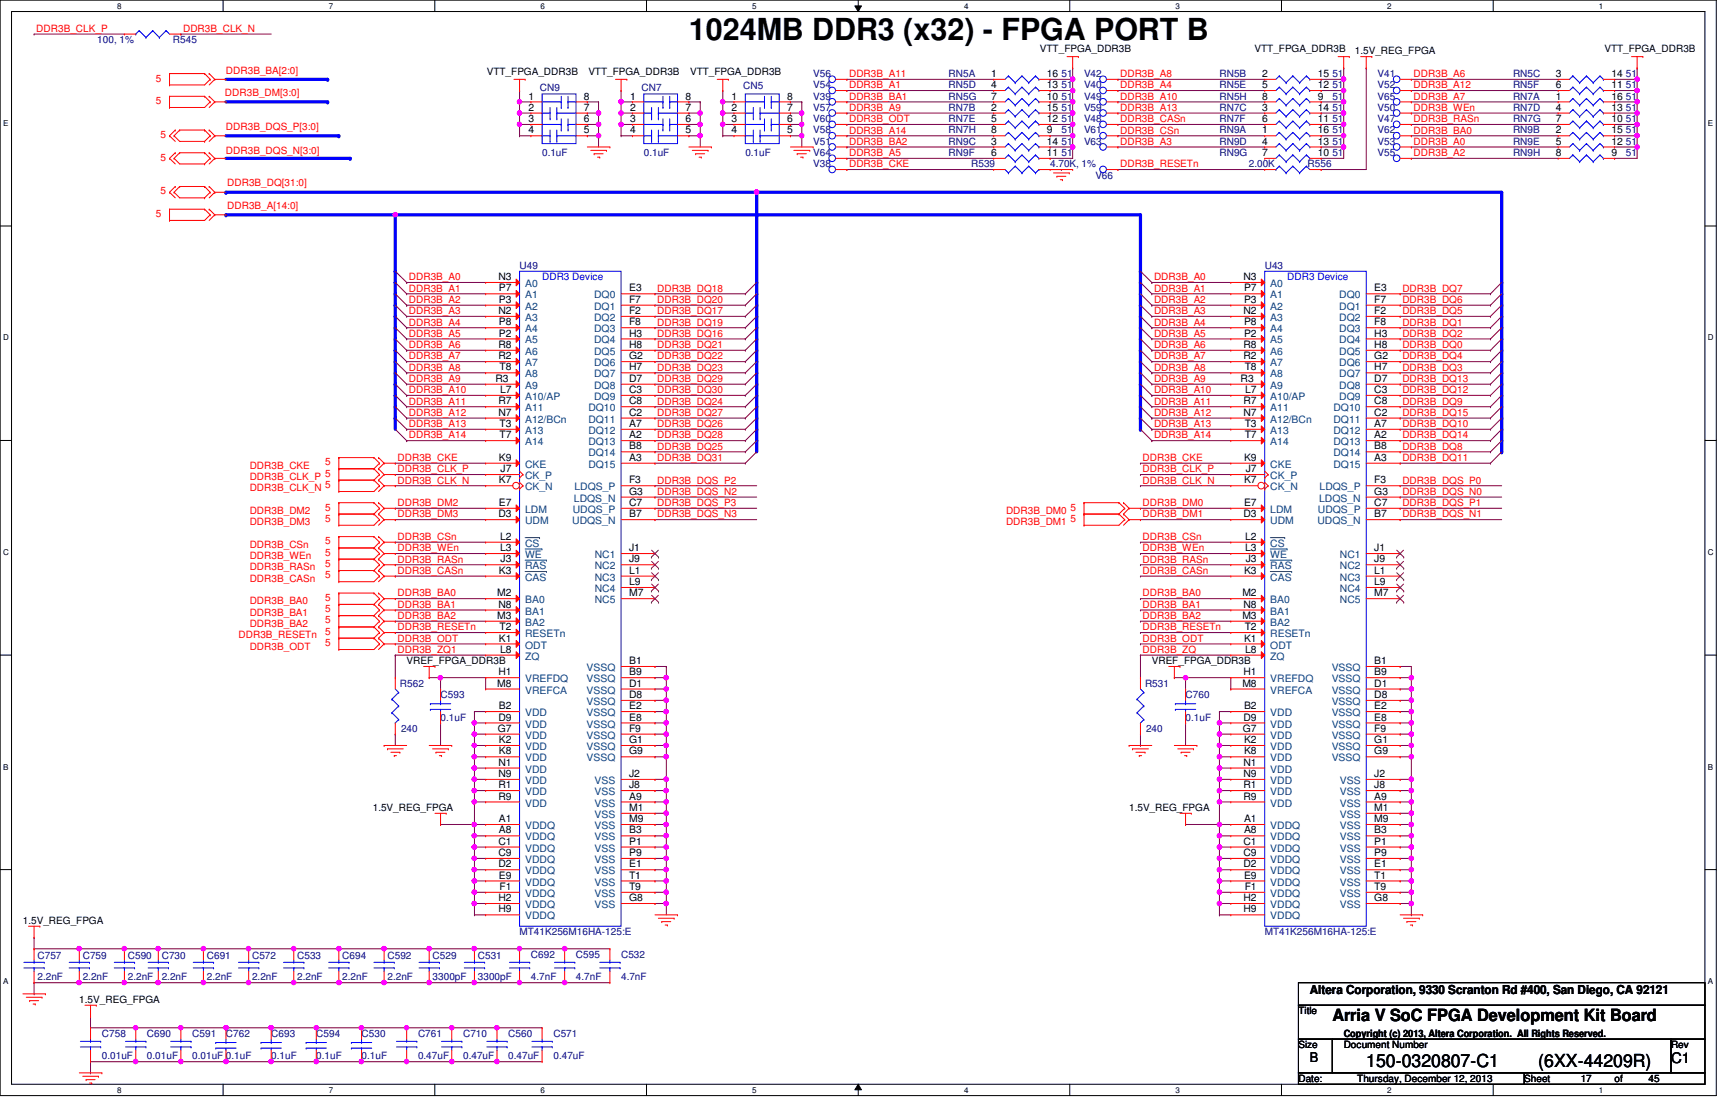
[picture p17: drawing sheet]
<svg xmlns="http://www.w3.org/2000/svg" width="432mm" height="279mm" viewBox="0 0 432 279" stroke-linecap="round" stroke-linejoin="round" font-family="sans-serif">
<defs><g id="words">
<text font-size="7.6" x="172" y="9.9">1024MB DDR3 (x32) - FPGA PORT B</text>
<g font-size="4.5">
<text x="341.2" y="266.3">150-0320807-C1</text>
<text x="384.2" y="266.3">(6XX-44209R)</text>
</g>
<text font-size="4.2" x="332.7" y="254.8">Arria V SoC FPGA Development Kit Board</text>
<text font-size="3.6" x="417.3" y="265.5">C1</text>
<text font-size="3.3" x="327.1" y="265.3">B</text>
<text font-size="3.1" x="327.1" y="248.2">Altera Corporation, 9330 Scranton Rd #400, San Diego, CA 92121</text>
<g font-size="2.5" fill="#f00">
<text x="9.1" y="8">DDR3B_CLK_P</text>
<text x="45.7" y="8">DDR3B_CLK_N</text>
<text x="38.9" y="20.4">5</text>
<text x="56.4" y="18.4">DDR3B_BA[2:0]</text>
<text x="212" y="19.3">DDR3B_A11</text>
<text x="212" y="22.1">DDR3B_A1</text>
<text x="279.7" y="19.3">DDR3B_A8</text>
<text x="279.7" y="22.1">DDR3B_A4</text>
<text x="353" y="22.1">DDR3B_A12</text>
<text x="353" y="19.3">DDR3B_A6</text>
<text x="38.9" y="26">5</text>
<text x="56.2" y="24">DDR3B_DM[3:0]</text>
<text x="212" y="27.7">DDR3B_A9</text>
<text x="212" y="24.9">DDR3B_BA1</text>
<text x="279.7" y="27.7">DDR3B_A13</text>
<text x="279.7" y="24.9">DDR3B_A10</text>
<text x="353" y="24.9">DDR3B_A7</text>
<text x="353" y="27.7">DDR3B_WEn</text>
<text x="40.1" y="34.5">5</text>
<text x="56.4" y="32.5">DDR3B_DQS_P[3:0]</text>
<text x="212" y="30.5">DDR3B_ODT</text>
<text x="212" y="33.4">DDR3B_A14</text>
<text x="279.7" y="33.4">DDR3B_CSn</text>
<text x="279.7" y="30.5">DDR3B_CASn</text>
<text x="353" y="33.4">DDR3B_BA0</text>
<text x="353" y="30.5">DDR3B_RASn</text>
<text x="40.1" y="40.1">5</text>
<text x="56.4" y="38.4">DDR3B_DQS_N[3:0]</text>
<text x="212" y="41.8">DDR3B_CKE</text>
<text x="212" y="39">DDR3B_A5</text>
<text x="212" y="36.2">DDR3B_BA2</text>
<text x="279.7" y="41.8">DDR3B_RESETn</text>
<text x="279.7" y="36.2">DDR3B_A3</text>
<text x="353" y="36.2">DDR3B_A0</text>
<text x="353" y="39">DDR3B_A2</text>
<text x="56.7" y="46.6">DDR3B_DQ[31:0]</text>
<text x="40.1" y="48.6">5</text>
<text x="56.7" y="52.2">DDR3B_A[14:0]</text>
<text x="38.9" y="54.2">5</text>
<text x="102.1" y="70">DDR3B_A0</text>
<text x="288.2" y="70">DDR3B_A0</text>
<text x="102.1" y="72.8">DDR3B_A1</text>
<text x="102.1" y="75.6">DDR3B_A2</text>
<text x="164.1" y="72.8">DDR3B_DQ18</text>
<text x="164.1" y="75.6">DDR3B_DQ20</text>
<text x="288.2" y="72.8">DDR3B_A1</text>
<text x="288.2" y="75.6">DDR3B_A2</text>
<text x="350.2" y="72.8">DDR3B_DQ7</text>
<text x="350.2" y="75.6">DDR3B_DQ6</text>
<text x="102.1" y="78.4">DDR3B_A3</text>
<text x="102.1" y="81.3">DDR3B_A4</text>
<text x="164.1" y="78.4">DDR3B_DQ17</text>
<text x="164.1" y="81.3">DDR3B_DQ19</text>
<text x="288.2" y="78.4">DDR3B_A3</text>
<text x="288.2" y="81.3">DDR3B_A4</text>
<text x="350.2" y="78.4">DDR3B_DQ5</text>
<text x="350.2" y="81.3">DDR3B_DQ1</text>
<text x="102.1" y="84.1">DDR3B_A5</text>
<text x="102.1" y="86.9">DDR3B_A6</text>
<text x="102.1" y="89.7">DDR3B_A7</text>
<text x="164.1" y="84.1">DDR3B_DQ16</text>
<text x="164.1" y="86.9">DDR3B_DQ21</text>
<text x="164.1" y="89.7">DDR3B_DQ22</text>
<text x="288.2" y="84.1">DDR3B_A5</text>
<text x="288.2" y="86.9">DDR3B_A6</text>
<text x="288.2" y="89.7">DDR3B_A7</text>
<text x="350.2" y="84.1">DDR3B_DQ2</text>
<text x="350.2" y="86.9">DDR3B_DQ0</text>
<text x="350.2" y="89.7">DDR3B_DQ4</text>
<text x="102.1" y="92.5">DDR3B_A8</text>
<text x="102.1" y="95.4">DDR3B_A9</text>
<text x="164.1" y="92.5">DDR3B_DQ23</text>
<text x="164.1" y="95.4">DDR3B_DQ29</text>
<text x="288.2" y="92.5">DDR3B_A8</text>
<text x="288.2" y="95.4">DDR3B_A9</text>
<text x="350.2" y="92.5">DDR3B_DQ3</text>
<text x="350.2" y="95.4">DDR3B_DQ13</text>
<text x="102.1" y="98.2">DDR3B_A10</text>
<text x="102.1" y="101">DDR3B_A11</text>
<text x="164.1" y="98.2">DDR3B_DQ30</text>
<text x="164.1" y="101">DDR3B_DQ24</text>
<text x="288.2" y="98.2">DDR3B_A10</text>
<text x="288.2" y="101">DDR3B_A11</text>
<text x="350.2" y="98.2">DDR3B_DQ12</text>
<text x="350.2" y="101">DDR3B_DQ9</text>
<text x="102.1" y="103.8">DDR3B_A12</text>
<text x="102.1" y="106.6">DDR3B_A13</text>
<text x="164.1" y="103.8">DDR3B_DQ27</text>
<text x="164.1" y="106.6">DDR3B_DQ26</text>
<text x="288.2" y="103.8">DDR3B_A12</text>
<text x="288.2" y="106.6">DDR3B_A13</text>
<text x="350.2" y="103.8">DDR3B_DQ15</text>
<text x="350.2" y="106.6">DDR3B_DQ10</text>
<text x="102.1" y="109.5">DDR3B_A14</text>
<text x="164.1" y="109.5">DDR3B_DQ28</text>
<text x="164.1" y="112.3">DDR3B_DQ25</text>
<text x="288.2" y="109.5">DDR3B_A14</text>
<text x="350.2" y="109.5">DDR3B_DQ14</text>
<text x="350.2" y="112.3">DDR3B_DQ8</text>
<text x="62.4" y="117.1">DDR3B_CKE</text>
<text x="62.4" y="119.9">DDR3B_CLK_P</text>
<text x="81.2" y="116.2">5</text>
<text x="81.2" y="119">5</text>
<text x="99.3" y="117.9">DDR3B_CLK_P</text>
<text x="99.3" y="115.1">DDR3B_CKE</text>
<text x="164.1" y="115.1">DDR3B_DQ31</text>
<text x="285.4" y="117.9">DDR3B_CLK_P</text>
<text x="285.4" y="115.1">DDR3B_CKE</text>
<text x="350.2" y="115.1">DDR3B_DQ11</text>
<text x="62.4" y="122.7">DDR3B_CLK_N</text>
<text x="81.2" y="121.8">5</text>
<text x="99.3" y="120.7">DDR3B_CLK_N</text>
<text x="164.1" y="120.7">DDR3B_DQS_P2</text>
<text x="164.1" y="123.6">DDR3B_DQS_N2</text>
<text x="285.4" y="120.7">DDR3B_CLK_N</text>
<text x="350.2" y="120.7">DDR3B_DQS_P0</text>
<text x="350.2" y="123.6">DDR3B_DQS_N0</text>
<text x="62.4" y="128.3">DDR3B_DM2</text>
<text x="62.4" y="131.1">DDR3B_DM3</text>
<text x="81.2" y="127.5">5</text>
<text x="81.2" y="130.3">5</text>
<text x="99.3" y="129.2">DDR3B_DM3</text>
<text x="99.3" y="126.4">DDR3B_DM2</text>
<text x="164.1" y="126.4">DDR3B_DQS_P3</text>
<text x="164.1" y="129.2">DDR3B_DQS_N3</text>
<text x="251.2" y="128.3">DDR3B_DM0</text>
<text x="251.2" y="131.1">DDR3B_DM1</text>
<text x="267.3" y="127.5">5</text>
<text x="267.3" y="130.3">5</text>
<text x="285.4" y="129.2">DDR3B_DM1</text>
<text x="285.4" y="126.4">DDR3B_DM0</text>
<text x="350.2" y="126.4">DDR3B_DQS_P1</text>
<text x="350.2" y="129.2">DDR3B_DQS_N1</text>
<text x="62.4" y="136.8">DDR3B_CSn</text>
<text x="81.2" y="135.9">5</text>
<text x="99.3" y="137.7">DDR3B_WEn</text>
<text x="99.3" y="134.8">DDR3B_CSn</text>
<text x="285.4" y="137.7">DDR3B_WEn</text>
<text x="285.4" y="134.8">DDR3B_CSn</text>
<text x="62.4" y="139.6">DDR3B_WEn</text>
<text x="62.4" y="142.4">DDR3B_RASn</text>
<text x="81.2" y="138.8">5</text>
<text x="81.2" y="141.6">5</text>
<text x="99.3" y="143.3">DDR3B_CASn</text>
<text x="99.3" y="140.5">DDR3B_RASn</text>
<text x="285.4" y="143.3">DDR3B_CASn</text>
<text x="285.4" y="140.5">DDR3B_RASn</text>
<text x="62.4" y="145.2">DDR3B_CASn</text>
<text x="81.2" y="144.4">5</text>
<text x="99.3" y="148.9">DDR3B_BA0</text>
<text x="285.4" y="148.9">DDR3B_BA0</text>
<text x="62.4" y="150.9">DDR3B_BA0</text>
<text x="62.4" y="153.7">DDR3B_BA1</text>
<text x="81.2" y="150">5</text>
<text x="81.2" y="152.9">5</text>
<text x="81.2" y="155.7">5</text>
<text x="99.3" y="154.6">DDR3B_BA2</text>
<text x="99.3" y="151.8">DDR3B_BA1</text>
<text x="285.4" y="154.6">DDR3B_BA2</text>
<text x="285.4" y="151.8">DDR3B_BA1</text>
<text x="59.6" y="159.3">DDR3B_RESETn</text>
<text x="62.4" y="156.5">DDR3B_BA2</text>
<text x="81.2" y="161.3">5</text>
<text x="81.2" y="158.5">5</text>
<text x="99.3" y="160.2">DDR3B_ODT</text>
<text x="99.3" y="157.4">DDR3B_RESETn</text>
<text x="285.4" y="160.2">DDR3B_ODT</text>
<text x="285.4" y="157.4">DDR3B_RESETn</text>
<text x="62.4" y="162.2">DDR3B_ODT</text>
<text x="99.3" y="163">DDR3B_ZQ1</text>
<text x="285.4" y="163">DDR3B_ZQ</text>
</g>
<g font-size="2.5" fill="#000080">
<text x="24.3" y="10.8">100, 1%</text>
<text x="43.2" y="10.8">R545</text>
<text x="134.8" y="22.6">CN9</text>
<text x="160.2" y="22.6">CN7</text>
<text x="185.6" y="22.3">CN5</text>
<text x="203.1" y="22.1">V54</text>
<text x="203.1" y="19.2">V56</text>
<text x="236.9" y="19.2">RN5A</text>
<text x="236.9" y="22.1">RN5D</text>
<text x="265.1" y="19.2">51</text>
<text x="265.1" y="22.1">51</text>
<text x="270.7" y="19.2">V42</text>
<text x="270.7" y="22.1">V40</text>
<text x="304.5" y="19.2">RN5B</text>
<text x="304.5" y="22.1">RN5E</text>
<text x="332.7" y="19.2">51</text>
<text x="332.7" y="22.1">51</text>
<text x="344" y="19.2">V41</text>
<text x="344" y="22.1">V52</text>
<text x="377.9" y="22.1">RN5F</text>
<text x="377.9" y="19.2">RN5C</text>
<text x="406.1" y="19.2">51</text>
<text x="406.1" y="22.1">51</text>
<text x="203.1" y="24.8">V39</text>
<text x="203.1" y="27.7">V57</text>
<text x="236.9" y="27.7">RN7B</text>
<text x="236.9" y="24.8">RN5G</text>
<text x="265.1" y="27.7">51</text>
<text x="265.1" y="24.8">51</text>
<text x="270.7" y="27.7">V59</text>
<text x="270.7" y="24.8">V49</text>
<text x="304.5" y="24.8">RN5H</text>
<text x="304.5" y="27.7">RN7C</text>
<text x="332.7" y="24.8">51</text>
<text x="332.7" y="27.7">51</text>
<text x="344" y="27.7">V50</text>
<text x="344" y="24.8">V65</text>
<text x="377.9" y="24.8">RN7A</text>
<text x="377.9" y="27.7">RN7D</text>
<text x="406.1" y="24.8">51</text>
<text x="406.1" y="27.7">51</text>
<text x="203.1" y="30.5">V60</text>
<text x="203.1" y="33.3">V58</text>
<text x="236.9" y="30.5">RN7E</text>
<text x="236.9" y="33.3">RN7H</text>
<text x="265.1" y="30.5">51</text>
<text x="265.1" y="33.3">51</text>
<text x="270.7" y="33.3">V61</text>
<text x="270.7" y="30.5">V48</text>
<text x="304.5" y="33.3">RN9A</text>
<text x="304.5" y="30.5">RN7F</text>
<text x="332.7" y="33.3">51</text>
<text x="332.7" y="30.5">51</text>
<text x="344" y="33.3">V62</text>
<text x="344" y="30.5">V47</text>
<text x="377.9" y="30.5">RN7G</text>
<text x="377.9" y="33.3">RN9B</text>
<text x="406.1" y="30.5">51</text>
<text x="406.1" y="33.3">51</text>
<text x="135.4" y="38.9">0.1uF</text>
<text x="160.8" y="38.9">0.1uF</text>
<text x="186.1" y="38.9">0.1uF</text>
<text x="203.1" y="36.2">V51</text>
<text x="203.1" y="41.8">V38</text>
<text x="203.1" y="38.9">V64</text>
<text x="236.9" y="38.9">RN9F</text>
<text x="236.9" y="36.2">RN9C</text>
<text x="242.5" y="41.8">R539</text>
<text x="262.3" y="41.8">4.70K, 1%</text>
<text x="265.1" y="36.2">51</text>
<text x="265.1" y="38.9">51</text>
<text x="270.7" y="36.2">V63</text>
<text x="304.5" y="36.2">RN9D</text>
<text x="304.5" y="38.9">RN9G</text>
<text x="311.9" y="41.8">2.00K</text>
<text x="326.6" y="41.8">R556</text>
<text x="332.7" y="36.2">51</text>
<text x="332.7" y="38.9">51</text>
<text x="344" y="38.9">V55</text>
<text x="344" y="36.2">V53</text>
<text x="377.9" y="38.9">RN9H</text>
<text x="377.9" y="36.2">RN9E</text>
<text x="406.1" y="38.9">51</text>
<text x="406.1" y="36.2">51</text>
<text x="273.6" y="44.6">V66</text>
<text x="129.8" y="67.1">U49</text>
<text x="315.8" y="67.1">U43</text>
<text x="99.9" y="171.4">R562</text>
<text x="286" y="171.4">R531</text>
<text x="110" y="174.3">C593</text>
<text x="110" y="179.9">0.1uF</text>
<text x="296.1" y="174.3">C760</text>
<text x="296.1" y="179.9">0.1uF</text>
<text x="100.2" y="182.8">240</text>
<text x="286.2" y="182.8">240</text>
<text x="129.8" y="233.5">MT41K256M16HA-125:E</text>
<text x="315.8" y="233.5">MT41K256M16HA-125:E</text>
<text x="9.4" y="239.4">C757</text>
<text x="20.7" y="239.4">C759</text>
<text x="31.9" y="239.4">C590</text>
<text x="40.4" y="239.4">C730</text>
<text x="51.6" y="239.4">C691</text>
<text x="62.9" y="239.4">C572</text>
<text x="74.2" y="239.4">C533</text>
<text x="85.5" y="239.4">C694</text>
<text x="96.8" y="239.4">C592</text>
<text x="108" y="239.4">C529</text>
<text x="119.3" y="239.4">C531</text>
<text x="132.6" y="239.1">C692</text>
<text x="143.8" y="239.1">C595</text>
<text x="155.1" y="239.1">C532</text>
<text x="9.4" y="244.8">2.2nF</text>
<text x="20.7" y="244.8">2.2nF</text>
<text x="31.9" y="244.8">2.2nF</text>
<text x="40.4" y="244.8">2.2nF</text>
<text x="51.6" y="244.8">2.2nF</text>
<text x="62.9" y="244.8">2.2nF</text>
<text x="74.2" y="244.8">2.2nF</text>
<text x="85.5" y="244.8">2.2nF</text>
<text x="96.8" y="244.8">2.2nF</text>
<text x="108" y="244.8">3300pF</text>
<text x="119.3" y="244.8">3300pF</text>
<text x="132.6" y="244.8">4.7nF</text>
<text x="143.8" y="244.8">4.7nF</text>
<text x="155.1" y="244.8">4.7nF</text>
<text x="25.4" y="258.9">C758</text>
<text x="36.7" y="258.9">C690</text>
<text x="48" y="258.9">C591</text>
<text x="56.4" y="258.9">C762</text>
<text x="67.7" y="258.9">C693</text>
<text x="79" y="258.9">C594</text>
<text x="90.3" y="258.9">C530</text>
<text x="104.4" y="258.9">C761</text>
<text x="115.7" y="258.9">C710</text>
<text x="126.9" y="258.9">C560</text>
<text x="138.2" y="258.9">C571</text>
<text x="25.4" y="264.5">0.01uF</text>
<text x="36.7" y="264.5">0.01uF</text>
<text x="48" y="264.5">0.01uF 0.1uF</text>
<text x="67.7" y="264.5">0.1uF</text>
<text x="79" y="264.5">0.1uF</text>
<text x="90.3" y="264.5">0.1uF</text>
<text x="104.4" y="264.5">0.47uF</text>
<text x="115.7" y="264.5">0.47uF</text>
<text x="126.9" y="264.5">0.47uF</text>
<text x="138.2" y="264.5">0.47uF</text>
</g>
<g font-size="2.5">
<text x="259.7" y="13">VTT_FPGA_DDR3B</text>
<text x="313.3" y="13">VTT_FPGA_DDR3B</text>
<text x="338.4" y="13.6">1.5V_REG_FPGA</text>
<text x="400.7" y="13">VTT_FPGA_DDR3B</text>
<text x="121.6" y="18.7">VTT_FPGA_DDR3B</text>
<text x="146.9" y="18.7">VTT_FPGA_DDR3B</text>
<text x="172.3" y="18.7">VTT_FPGA_DDR3B</text>
<text x="247.6" y="19.2">1</text>
<text x="247.6" y="22">4</text>
<text x="261.5" y="19.2">16</text>
<text x="261.5" y="22">13</text>
<text x="315.2" y="19.2">2</text>
<text x="315.2" y="22">5</text>
<text x="329.1" y="19.2">15</text>
<text x="329.1" y="22">12</text>
<text x="388.5" y="22">6</text>
<text x="388.5" y="19.2">3</text>
<text x="402.4" y="22">11</text>
<text x="402.4" y="19.2">14</text>
<text x="132" y="24.8">1</text>
<text x="132" y="27.6">2</text>
<text x="145.8" y="27.6">7</text>
<text x="145.8" y="24.8">8</text>
<text x="157.4" y="24.8">1</text>
<text x="157.4" y="27.6">2</text>
<text x="171.2" y="27.6">7</text>
<text x="171.2" y="24.8">8</text>
<text x="182.7" y="24.8">1</text>
<text x="182.7" y="27.6">2</text>
<text x="196.6" y="27.6">7</text>
<text x="196.6" y="24.8">8</text>
<text x="247.6" y="27.6">2</text>
<text x="247.6" y="24.8">7</text>
<text x="261.5" y="27.6">15</text>
<text x="261.5" y="24.8">10</text>
<text x="315.2" y="24.8">8</text>
<text x="315.2" y="27.6">3</text>
<text x="329.1" y="24.8">9</text>
<text x="329.1" y="27.6">14</text>
<text x="388.5" y="24.8">1</text>
<text x="388.5" y="27.6">4</text>
<text x="402.4" y="24.8">16</text>
<text x="402.4" y="27.6">13</text>
<text x="132" y="30.5">3</text>
<text x="132" y="33.3">4</text>
<text x="145.8" y="33.3">5</text>
<text x="145.8" y="30.5">6</text>
<text x="157.4" y="30.5">3</text>
<text x="157.4" y="33.3">4</text>
<text x="171.2" y="33.3">5</text>
<text x="171.2" y="30.5">6</text>
<text x="182.7" y="30.5">3</text>
<text x="182.7" y="33.3">4</text>
<text x="196.6" y="33.3">5</text>
<text x="196.6" y="30.5">6</text>
<text x="247.6" y="30.5">5</text>
<text x="247.6" y="33.3">8</text>
<text x="261.5" y="30.5">12</text>
<text x="261.5" y="33.3">9</text>
<text x="315.2" y="33.3">1</text>
<text x="315.2" y="30.5">6</text>
<text x="329.1" y="33.3">16</text>
<text x="329.1" y="30.5">11</text>
<text x="388.5" y="30.5">7</text>
<text x="388.5" y="33.3">2</text>
<text x="402.4" y="30.5">10</text>
<text x="402.4" y="33.3">15</text>
<text x="247.6" y="38.9">6</text>
<text x="247.6" y="36.1">3</text>
<text x="261.5" y="38.9">11</text>
<text x="261.5" y="36.1">14</text>
<text x="315.2" y="36.1">4</text>
<text x="315.2" y="38.9">7</text>
<text x="329.1" y="36.1">13</text>
<text x="329.1" y="38.9">10</text>
<text x="388.5" y="38.9">8</text>
<text x="388.5" y="36.1">5</text>
<text x="402.4" y="38.9">9</text>
<text x="402.4" y="36.1">12</text>
<text x="124.5" y="69.9">N3</text>
<text x="310.6" y="69.9">N3</text>
<text x="124.6" y="75.6">P3</text>
<text x="124.6" y="72.8">P7</text>
<text x="157.1" y="72.8">E3</text>
<text x="157.1" y="75.6">F7</text>
<text x="310.7" y="75.6">P3</text>
<text x="310.7" y="72.8">P7</text>
<text x="343.2" y="72.8">E3</text>
<text x="343.2" y="75.6">F7</text>
<text x="124.5" y="78.4">N2</text>
<text x="124.6" y="81.2">P8</text>
<text x="157.1" y="78.4">F2</text>
<text x="157.1" y="81.2">F8</text>
<text x="310.6" y="78.4">N2</text>
<text x="310.7" y="81.2">P8</text>
<text x="343.2" y="78.4">F2</text>
<text x="343.2" y="81.2">F8</text>
<text x="124.5" y="89.7">R2</text>
<text x="124.5" y="86.9">R8</text>
<text x="124.6" y="84">P2</text>
<text x="157.1" y="84">H3</text>
<text x="157.1" y="86.9">H8</text>
<text x="157.1" y="89.7">G2</text>
<text x="310.6" y="89.7">R2</text>
<text x="310.6" y="86.9">R8</text>
<text x="310.7" y="84">P2</text>
<text x="343.2" y="84">H3</text>
<text x="343.2" y="86.9">H8</text>
<text x="343.2" y="89.7">G2</text>
<text x="123.7" y="95.3">R3</text>
<text x="124.8" y="92.5">T8</text>
<text x="157.1" y="92.5">H7</text>
<text x="157.1" y="95.3">D7</text>
<text x="309.8" y="95.3">R3</text>
<text x="310.9" y="92.5">T8</text>
<text x="343.2" y="92.5">H7</text>
<text x="343.2" y="95.3">D7</text>
<text x="124.5" y="101">R7</text>
<text x="124.9" y="98.1">L7</text>
<text x="157.1" y="98.1">C3</text>
<text x="157.1" y="101">C8</text>
<text x="310.6" y="101">R7</text>
<text x="311" y="98.1">L7</text>
<text x="343.2" y="98.1">C3</text>
<text x="343.2" y="101">C8</text>
<text x="124.5" y="103.8">N7</text>
<text x="124.8" y="106.6">T3</text>
<text x="157.1" y="103.8">C2</text>
<text x="157.1" y="106.6">A7</text>
<text x="310.6" y="103.8">N7</text>
<text x="310.9" y="106.6">T3</text>
<text x="343.2" y="103.8">C2</text>
<text x="343.2" y="106.6">A7</text>
<text x="124.8" y="109.4">T7</text>
<text x="157.1" y="109.4">A2</text>
<text x="157.1" y="112.2">B8</text>
<text x="310.9" y="109.4">T7</text>
<text x="343.2" y="109.4">A2</text>
<text x="343.2" y="112.2">B8</text>
<text x="124.6" y="115.1">K9</text>
<text x="125" y="117.9">J7</text>
<text x="157.1" y="115.1">A3</text>
<text x="310.7" y="115.1">K9</text>
<text x="311.1" y="117.9">J7</text>
<text x="343.2" y="115.1">A3</text>
<text x="124.6" y="120.7">K7</text>
<text x="157.1" y="120.7">F3</text>
<text x="157.1" y="123.5">G3</text>
<text x="310.7" y="120.7">K7</text>
<text x="343.2" y="120.7">F3</text>
<text x="343.2" y="123.5">G3</text>
<text x="124.5" y="129.2">D3</text>
<text x="124.6" y="126.3">E7</text>
<text x="157.1" y="126.3">C7</text>
<text x="157.1" y="129.2">B7</text>
<text x="310.6" y="129.2">D3</text>
<text x="310.7" y="126.3">E7</text>
<text x="343.2" y="126.3">C7</text>
<text x="343.2" y="129.2">B7</text>
<text x="124.9" y="137.6">L3</text>
<text x="124.9" y="134.8">L2</text>
<text x="157.1" y="137.6">J1</text>
<text x="311" y="137.6">L3</text>
<text x="311" y="134.8">L2</text>
<text x="343.2" y="137.6">J1</text>
<text x="124.6" y="143.3">K3</text>
<text x="125" y="140.4">J3</text>
<text x="157.1" y="143.3">L1</text>
<text x="157.1" y="140.4">J9</text>
<text x="310.7" y="143.3">K3</text>
<text x="311.1" y="140.4">J3</text>
<text x="343.2" y="143.3">L1</text>
<text x="343.2" y="140.4">J9</text>
<text x="124.2" y="148.9">M2</text>
<text x="157.1" y="146.1">L9</text>
<text x="157.1" y="148.9">M7</text>
<text x="310.3" y="148.9">M2</text>
<text x="343.2" y="146.1">L9</text>
<text x="343.2" y="148.9">M7</text>
<text x="124.2" y="154.5">M3</text>
<text x="124.5" y="151.7">N8</text>
<text x="310.3" y="154.5">M3</text>
<text x="310.6" y="151.7">N8</text>
<text x="124.6" y="160.2">K1</text>
<text x="124.8" y="157.4">T2</text>
<text x="310.7" y="160.2">K1</text>
<text x="310.9" y="157.4">T2</text>
<text x="101.6" y="165.8">VREF_FPGA_DDR3B</text>
<text x="124.9" y="163">L8</text>
<text x="157.1" y="165.8">B1</text>
<text x="287.7" y="165.8">VREF_FPGA_DDR3B</text>
<text x="311" y="163">L8</text>
<text x="343.2" y="165.8">B1</text>
<text x="124.2" y="171.4">M8</text>
<text x="124.5" y="168.6">H1</text>
<text x="157.1" y="168.6">B9</text>
<text x="157.1" y="171.4">D1</text>
<text x="310.3" y="171.4">M8</text>
<text x="310.6" y="168.6">H1</text>
<text x="343.2" y="168.6">B9</text>
<text x="343.2" y="171.4">D1</text>
<text x="124.5" y="179.9">D9</text>
<text x="124.6" y="177.1">B2</text>
<text x="157.1" y="174.3">D8</text>
<text x="157.1" y="177.1">E2</text>
<text x="157.1" y="179.9">E8</text>
<text x="310.6" y="179.9">D9</text>
<text x="310.7" y="177.1">B2</text>
<text x="343.2" y="174.3">D8</text>
<text x="343.2" y="177.1">E2</text>
<text x="343.2" y="179.9">E8</text>
<text x="124.3" y="182.7">G7</text>
<text x="124.6" y="185.5">K2</text>
<text x="157.1" y="182.7">F9</text>
<text x="157.1" y="185.5">G1</text>
<text x="310.4" y="182.7">G7</text>
<text x="310.7" y="185.5">K2</text>
<text x="343.2" y="182.7">F9</text>
<text x="343.2" y="185.5">G1</text>
<text x="124.5" y="191.2">N1</text>
<text x="124.6" y="188.4">K8</text>
<text x="157.1" y="188.4">G9</text>
<text x="310.6" y="191.2">N1</text>
<text x="310.7" y="188.4">K8</text>
<text x="343.2" y="188.4">G9</text>
<text x="124.5" y="194">N9</text>
<text x="124.5" y="196.8">R1</text>
<text x="157.1" y="194">J2</text>
<text x="157.1" y="196.8">J8</text>
<text x="310.6" y="194">N9</text>
<text x="310.6" y="196.8">R1</text>
<text x="343.2" y="194">J2</text>
<text x="343.2" y="196.8">J8</text>
<text x="93.1" y="202.5">1.5V_REG_FPGA</text>
<text x="124.5" y="199.6">R9</text>
<text x="157.1" y="199.6">A9</text>
<text x="157.1" y="202.5">M1</text>
<text x="282" y="202.5">1.5V_REG_FPGA</text>
<text x="310.6" y="199.6">R9</text>
<text x="343.2" y="199.6">A9</text>
<text x="343.2" y="202.5">M1</text>
<text x="124.6" y="205.3">A1</text>
<text x="124.6" y="208.1">A8</text>
<text x="157.1" y="208.1">B3</text>
<text x="157.1" y="205.3">M9</text>
<text x="310.7" y="205.3">A1</text>
<text x="310.7" y="208.1">A8</text>
<text x="343.2" y="208.1">B3</text>
<text x="343.2" y="205.3">M9</text>
<text x="124.5" y="210.9">C1</text>
<text x="124.5" y="213.7">C9</text>
<text x="157.1" y="210.9">P1</text>
<text x="157.1" y="213.7">P9</text>
<text x="310.6" y="210.9">C1</text>
<text x="310.6" y="213.7">C9</text>
<text x="343.2" y="210.9">P1</text>
<text x="343.2" y="213.7">P9</text>
<text x="124.5" y="216.6">D2</text>
<text x="124.6" y="219.4">E9</text>
<text x="157.1" y="216.6">E1</text>
<text x="157.1" y="219.4">T1</text>
<text x="310.6" y="216.6">D2</text>
<text x="310.7" y="219.4">E9</text>
<text x="343.2" y="216.6">E1</text>
<text x="343.2" y="219.4">T1</text>
<text x="124.5" y="227.8">H9</text>
<text x="124.5" y="225">H2</text>
<text x="124.8" y="222.2">F1</text>
<text x="157.1" y="225">G8</text>
<text x="157.1" y="222.2">T9</text>
<text x="310.6" y="227.8">H9</text>
<text x="310.6" y="225">H2</text>
<text x="310.9" y="222.2">F1</text>
<text x="343.2" y="225">G8</text>
<text x="343.2" y="222.2">T9</text>
<text x="5.7" y="230.7">1.5V_REG_FPGA</text>
<text x="19.8" y="250.4">1.5V_REG_FPGA</text>
<text x="324.3" y="253.2">Title</text>
<text x="324.3" y="261.7">Size</text>
<text x="335.6" y="259">Copyright (c) 2013, Altera Corporation. All Rights Reserved.</text>
<text x="335.6" y="261.7">Document Number</text>
<text x="417.3" y="261.7">Rev</text>
<text x="324.3" y="270.1">Date:</text>
<text x="339" y="270.1">Thursday, December 12, 2013</text>
<text x="380.7" y="270.1">Sheet</text>
<text x="394.8" y="270.1">17</text>
<text x="403.2" y="270.1">of</text>
<text x="411.7" y="270.1">45</text>
</g>
<g font-size="2.5" fill="#004080">
<text x="131.1" y="71.7">A0</text>
<text x="317.2" y="71.7">A0</text>
<text x="131.1" y="77.3">A2</text>
<text x="131.1" y="74.5">A1</text>
<text x="148.4" y="74.5">DQ0</text>
<text x="148.4" y="77.3">DQ1</text>
<text x="317.2" y="77.3">A2</text>
<text x="317.2" y="74.5">A1</text>
<text x="334.5" y="74.5">DQ0</text>
<text x="334.5" y="77.3">DQ1</text>
<text x="131.1" y="83">A4</text>
<text x="131.1" y="80.1">A3</text>
<text x="148.4" y="80.1">DQ2</text>
<text x="148.4" y="83">DQ3</text>
<text x="317.2" y="83">A4</text>
<text x="317.2" y="80.1">A3</text>
<text x="334.5" y="80.1">DQ2</text>
<text x="334.5" y="83">DQ3</text>
<text x="131.1" y="85.8">A5</text>
<text x="131.1" y="88.6">A6</text>
<text x="148.4" y="85.8">DQ4</text>
<text x="148.4" y="88.6">DQ5</text>
<text x="317.2" y="85.8">A5</text>
<text x="317.2" y="88.6">A6</text>
<text x="334.5" y="85.8">DQ4</text>
<text x="334.5" y="88.6">DQ5</text>
<text x="131.1" y="94.2">A8</text>
<text x="131.1" y="91.4">A7</text>
<text x="148.4" y="91.4">DQ6</text>
<text x="148.4" y="94.2">DQ7</text>
<text x="317.2" y="94.2">A8</text>
<text x="317.2" y="91.4">A7</text>
<text x="334.5" y="91.4">DQ6</text>
<text x="334.5" y="94.2">DQ7</text>
<text x="131.1" y="99.9">A10/AP</text>
<text x="131.1" y="97.1">A9</text>
<text x="148.4" y="97.1">DQ8</text>
<text x="148.4" y="99.9">DQ9</text>
<text x="317.2" y="99.9">A10/AP</text>
<text x="317.2" y="97.1">A9</text>
<text x="334.5" y="97.1">DQ8</text>
<text x="334.5" y="99.9">DQ9</text>
<text x="131.1" y="102.7">A11</text>
<text x="131.1" y="105.5">A12/BCn</text>
<text x="146.9" y="102.7">DQ10</text>
<text x="146.9" y="105.5">DQ11</text>
<text x="317.2" y="102.7">A11</text>
<text x="317.2" y="105.5">A12/BCn</text>
<text x="333" y="102.7">DQ10</text>
<text x="333" y="105.5">DQ11</text>
<text x="131.1" y="108.3">A13</text>
<text x="131.1" y="111.2">A14</text>
<text x="146.9" y="108.3">DQ12</text>
<text x="146.9" y="111.2">DQ13</text>
<text x="146.9" y="114">DQ14</text>
<text x="317.2" y="108.3">A13</text>
<text x="317.2" y="111.2">A14</text>
<text x="333" y="108.3">DQ12</text>
<text x="333" y="111.2">DQ13</text>
<text x="333" y="114">DQ14</text>
<text x="131.1" y="116.8">CKE</text>
<text x="131.1" y="119.6">CK_P</text>
<text x="146.9" y="116.8">DQ15</text>
<text x="317.2" y="116.8">CKE</text>
<text x="317.2" y="119.6">CK_P</text>
<text x="333" y="116.8">DQ15</text>
<text x="131.1" y="122.4">CK_N</text>
<text x="143.3" y="125.3">LDQS_N</text>
<text x="143.5" y="122.4">LDQS_P</text>
<text x="317.2" y="122.4">CK_N</text>
<text x="329.4" y="125.3">LDQS_N</text>
<text x="329.6" y="122.4">LDQS_P</text>
<text x="131.1" y="130.9">UDM</text>
<text x="131.1" y="128.1">LDM</text>
<text x="142.9" y="130.9">UDQS_N</text>
<text x="143" y="128.1">UDQS_P</text>
<text x="317.2" y="130.9">UDM</text>
<text x="317.2" y="128.1">LDM</text>
<text x="329" y="130.9">UDQS_N</text>
<text x="329.1" y="128.1">UDQS_P</text>
<text x="131.1" y="136.5">CS</text>
<text x="317.2" y="136.5">CS</text>
<text x="131.1" y="139.4">WE</text>
<text x="131.1" y="142.2">RAS</text>
<text x="148.5" y="139.4">NC1</text>
<text x="148.5" y="142.2">NC2</text>
<text x="317.2" y="139.4">WE</text>
<text x="317.2" y="142.2">RAS</text>
<text x="334.6" y="139.4">NC1</text>
<text x="334.6" y="142.2">NC2</text>
<text x="131.1" y="145">CAS</text>
<text x="148.5" y="147.8">NC4</text>
<text x="148.5" y="145">NC3</text>
<text x="317.2" y="145">CAS</text>
<text x="334.6" y="147.8">NC4</text>
<text x="334.6" y="145">NC3</text>
<text x="131.1" y="150.6">BA0</text>
<text x="131.1" y="153.5">BA1</text>
<text x="148.5" y="150.6">NC5</text>
<text x="317.2" y="150.6">BA0</text>
<text x="317.2" y="153.5">BA1</text>
<text x="334.6" y="150.6">NC5</text>
<text x="131.1" y="159.1">RESETn</text>
<text x="131.1" y="161.9">ODT</text>
<text x="131.1" y="156.3">BA2</text>
<text x="317.2" y="159.1">RESETn</text>
<text x="317.2" y="161.9">ODT</text>
<text x="317.2" y="156.3">BA2</text>
<text x="131.1" y="164.7">ZQ</text>
<text x="146.5" y="167.6">VSSQ</text>
<text x="317.2" y="164.7">ZQ</text>
<text x="332.6" y="167.6">VSSQ</text>
<text x="131.1" y="170.3">VREFDQ</text>
<text x="131.1" y="173.2">VREFCA</text>
<text x="146.5" y="170.3">VSSQ</text>
<text x="146.5" y="173.2">VSSQ</text>
<text x="317.2" y="170.3">VREFDQ</text>
<text x="317.2" y="173.2">VREFCA</text>
<text x="332.6" y="170.3">VSSQ</text>
<text x="332.6" y="173.2">VSSQ</text>
<text x="131.1" y="178.8">VDD</text>
<text x="146.5" y="176">VSSQ</text>
<text x="146.5" y="178.8">VSSQ</text>
<text x="317.2" y="178.8">VDD</text>
<text x="332.6" y="176">VSSQ</text>
<text x="332.6" y="178.8">VSSQ</text>
<text x="131.1" y="181.7">VDD</text>
<text x="131.1" y="184.4">VDD</text>
<text x="146.5" y="181.7">VSSQ</text>
<text x="146.5" y="184.4">VSSQ</text>
<text x="317.2" y="181.7">VDD</text>
<text x="317.2" y="184.4">VDD</text>
<text x="332.6" y="181.7">VSSQ</text>
<text x="332.6" y="184.4">VSSQ</text>
<text x="131.1" y="187.3">VDD</text>
<text x="131.1" y="190.1">VDD</text>
<text x="146.5" y="187.3">VSSQ</text>
<text x="146.5" y="190.1">VSSQ</text>
<text x="317.2" y="187.3">VDD</text>
<text x="317.2" y="190.1">VDD</text>
<text x="332.6" y="187.3">VSSQ</text>
<text x="332.6" y="190.1">VSSQ</text>
<text x="131.1" y="192.9">VDD</text>
<text x="131.1" y="195.7">VDD</text>
<text x="148.5" y="195.7">VSS</text>
<text x="317.2" y="192.9">VDD</text>
<text x="317.2" y="195.7">VDD</text>
<text x="334.6" y="195.7">VSS</text>
<text x="131.1" y="198.5">VDD</text>
<text x="131.1" y="201.4">VDD</text>
<text x="148.5" y="201.4">VSS</text>
<text x="148.5" y="198.5">VSS</text>
<text x="317.2" y="198.5">VDD</text>
<text x="317.2" y="201.4">VDD</text>
<text x="334.6" y="201.4">VSS</text>
<text x="334.6" y="198.5">VSS</text>
<text x="131.1" y="207">VDDQ</text>
<text x="131.1" y="209.8">VDDQ</text>
<text x="148.5" y="209.8">VSS</text>
<text x="148.5" y="204.2">VSS</text>
<text x="148.5" y="207">VSS</text>
<text x="317.2" y="207">VDDQ</text>
<text x="317.2" y="209.8">VDDQ</text>
<text x="334.6" y="209.8">VSS</text>
<text x="334.6" y="204.2">VSS</text>
<text x="334.6" y="207">VSS</text>
<text x="131.1" y="212.6">VDDQ</text>
<text x="131.1" y="215.5">VDDQ</text>
<text x="148.5" y="212.6">VSS</text>
<text x="148.5" y="215.5">VSS</text>
<text x="317.2" y="212.6">VDDQ</text>
<text x="317.2" y="215.5">VDDQ</text>
<text x="334.6" y="212.6">VSS</text>
<text x="334.6" y="215.5">VSS</text>
<text x="131.1" y="218.3">VDDQ</text>
<text x="131.1" y="221.1">VDDQ</text>
<text x="148.5" y="218.3">VSS</text>
<text x="148.5" y="221.1">VSS</text>
<text x="317.2" y="218.3">VDDQ</text>
<text x="317.2" y="221.1">VDDQ</text>
<text x="334.6" y="218.3">VSS</text>
<text x="334.6" y="221.1">VSS</text>
<text x="131.1" y="223.9">VDDQ</text>
<text x="131.1" y="226.7">VDDQ</text>
<text x="148.5" y="226.7">VSS</text>
<text x="148.5" y="223.9">VSS</text>
<text x="317.2" y="223.9">VDDQ</text>
<text x="317.2" y="226.7">VDDQ</text>
<text x="334.6" y="226.7">VSS</text>
<text x="334.6" y="223.9">VSS</text>
<text x="131.1" y="229.6">VDDQ</text>
<text x="317.2" y="229.6">VDDQ</text>
</g>
<g font-size="2.5" fill="#00f">
<text x="135.4" y="70">DDR3 Device</text>
<text x="321.5" y="70">DDR3 Device</text>
</g>
<g font-size="2">
<text x="29.3" y="2.2">8</text>
<text x="82.1" y="2.2">7</text>
<text x="135" y="2.2">6</text>
<text x="187.9" y="2.2">5</text>
<text x="240.7" y="2.2">4</text>
<text x="293.6" y="2.2">3</text>
<text x="346.5" y="2.2">2</text>
<text x="399.3" y="2.2">1</text>
<text x=".8" y="31.5">E</text>
<text x="426.5" y="31.5">E</text>
<text x=".8" y="85">D</text>
<text x="426.5" y="85">D</text>
<text x=".8" y="138.6">C</text>
<text x="426.5" y="138.6">C</text>
<text x=".8" y="192.2">B</text>
<text x="426.5" y="192.2">B</text>
<text x=".8" y="245.7">A</text>
<text x="426.5" y="245.7">A</text>
<text x="29.3" y="272.9">8</text>
<text x="82.1" y="272.9">7</text>
<text x="135" y="272.9">6</text>
<text x="187.9" y="272.9">5</text>
<text x="240.7" y="272.9">4</text>
<text x="293.6" y="272.9">3</text>
<text x="346.5" y="272.9">2</text>
<text x="399.3" y="272.9">1</text>
</g>
</g></defs>
<path d="M0 0h428.6v273.6h-428.6zM2.9 2.9h422.9v267.8h-422.9z" fill="none" stroke="#000" stroke-width=".25"/>
<g fill="#fff">
<path d="M29.3 .4h1.1v2.2h-1.1z"/>
<path d="M29.3 271.1h1.1v2.2h-1.1z"/>
</g>
<path d="M55.7 0v2.9M55.7 270.7v2.9" fill="none" stroke="#000" stroke-width=".25"/>
<g fill="#fff">
<path d="M82.1 .4h1.1v2.2h-1.1z"/>
<path d="M82.1 271.1h1.1v2.2h-1.1z"/>
</g>
<path d="M108.6 0v2.9M108.6 270.7v2.9" fill="none" stroke="#000" stroke-width=".25"/>
<g fill="#fff">
<path d="M135 .4h1.1v2.2h-1.1z"/>
<path d="M135 271.1h1.1v2.2h-1.1z"/>
</g>
<path d="M161.5 0v2.9M161.5 270.7v2.9" fill="none" stroke="#000" stroke-width=".25"/>
<g fill="#fff">
<path d="M187.9 .4h1.1v2.2h-1.1z"/>
<path d="M187.9 271.1h1.1v2.2h-1.1z"/>
</g>
<path d="M213.5 1.5h1.6l-.8 1.4zM214.3 0v2.9M214.3 270.7l.8 1.4h-1.6zM214.3 270.7v2.9" fill="none" stroke="#000" stroke-width=".25"/>
<path d="M213.5 1.5h1.6l-.8 1.4zM214.3 270.7l.8 1.4h-1.6z" fill="#000"/>
<g fill="#fff">
<path d="M240.7 .4h1.2v2.2h-1.2z"/>
<path d="M240.7 271.1h1.2v2.2h-1.2z"/>
</g>
<path d="M267.2 0v2.9M267.2 270.7v2.9" fill="none" stroke="#000" stroke-width=".25"/>
<g fill="#fff">
<path d="M293.6 .4h1.1v2.2h-1.1z"/>
<path d="M293.6 271.1h1.1v2.2h-1.1z"/>
</g>
<path d="M320 0v2.9M320 270.7v2.9" fill="none" stroke="#000" stroke-width=".25"/>
<g fill="#fff">
<path d="M346.5 .4h1.1v2.2h-1.1z"/>
<path d="M346.5 271.1h1.1v2.2h-1.1z"/>
</g>
<path d="M372.9 0v2.9M372.9 270.7v2.9" fill="none" stroke="#000" stroke-width=".25"/>
<g fill="#fff">
<path d="M399.3 .4h1.1v2.2h-1.1z"/>
<path d="M399.3 271.1h1.1v2.2h-1.1z"/>
<path d="M.8 29.6h1.3v2.3h-1.3z"/>
<path d="M426.5 29.6h1.3v2.3h-1.3z"/>
<path d="M.8 83.2h1.4v2.2h-1.4z"/>
<path d="M426.5 83.2h1.4v2.2h-1.4z"/>
</g>
<path d="M0 56.4h2.9M425.8 56.4h2.8" fill="none" stroke="#000" stroke-width=".25"/>
<g fill="#fff">
<path d="M.8 136.7h1.4v2.3h-1.4z"/>
<path d="M426.5 136.7h1.4v2.3h-1.4z"/>
</g>
<path d="M0 110h2.9M425.8 110h2.8" fill="none" stroke="#000" stroke-width=".25"/>
<g fill="#fff">
<path d="M.8 190.3h1.3v2.3h-1.3z"/>
<path d="M426.5 190.3h1.3v2.3h-1.3z"/>
</g>
<path d="M0 163.6h2.9M425.8 163.6h2.8" fill="none" stroke="#000" stroke-width=".25"/>
<g fill="#fff">
<path d="M.8 243.9h1.3v2.2h-1.3z"/>
<path d="M426.5 243.9h1.3v2.2h-1.3z"/>
</g>
<path d="M0 217.1h2.9M425.8 217.1h2.8" fill="none" stroke="#000" stroke-width=".25"/>
<path d="M8.5 8.5h.1M8.5 8.5h22.6M45.2 8.5h.1M45.2 8.5h22.5M101.6 265.1h.1M101.6 265.1h11.2" fill="none" stroke="#800040" stroke-width=".25"/>
<circle cx="112.8" cy="265" r=".56" fill="#f0f"/>
<circle cx="112.8" cy="265" r=".56" fill="none" stroke="#f0f" stroke-width=".25"/>
<circle cx="101.5" cy="265" r=".55" fill="#f0f"/>
<circle cx="101.5" cy="265" r=".55" fill="none" stroke="#f0f" stroke-width=".25"/>
<path d="M90.3 265.1h.1M90.3 265.1h11.3" fill="none" stroke="#800040" stroke-width=".25"/>
<circle cx="90.2" cy="265" r=".56" fill="#f0f"/>
<circle cx="90.2" cy="265" r=".56" fill="none" stroke="#f0f" stroke-width=".25"/>
<path d="M101.6 256.6h.1M101.6 256.6h11.2" fill="none" stroke="#800040" stroke-width=".25"/>
<circle cx="112.8" cy="256.6" r=".55" fill="#f0f"/>
<circle cx="112.8" cy="256.6" r=".55" fill="none" stroke="#f0f" stroke-width=".25"/>
<circle cx="101.5" cy="256.6" r=".54" fill="#f0f"/>
<circle cx="101.5" cy="256.6" r=".54" fill="none" stroke="#f0f" stroke-width=".25"/>
<path d="M174.9 25.4h.1M174.9 31.1h.1M174.9 28.2h.1M174.9 25.4v8.5M22.6 253.8h.1M22.6 253.8v2.8M90.3 256.6h.1M90.3 256.6h11.3" fill="none" stroke="#800040" stroke-width=".25"/>
<circle cx="174.8" cy="31" r=".55" fill="#f0f"/>
<circle cx="174.8" cy="31" r=".55" fill="none" stroke="#f0f" stroke-width=".25"/>
<circle cx="174.8" cy="28.2" r=".56" fill="#f0f"/>
<circle cx="174.8" cy="28.2" r=".56" fill="none" stroke="#f0f" stroke-width=".25"/>
<path d="M174.9 33.9h.1M174.9 33.9v2.8" fill="none" stroke="#800040" stroke-width=".25"/>
<circle cx="174.8" cy="33.9" r=".56" fill="#f0f"/>
<circle cx="174.8" cy="33.9" r=".56" fill="none" stroke="#f0f" stroke-width=".25"/>
<path d="M155.1 25.4h.1M155.1 22.6h.1M155.1 31.1h.1M155.1 28.2h.1M155.1 22.6v11.3M155.1 25.4h2.8" fill="none" stroke="#800040" stroke-width=".25"/>
<circle cx="155.1" cy="25.4" r=".56" fill="#f0f"/>
<circle cx="155.1" cy="25.4" r=".56" fill="none" stroke="#f0f" stroke-width=".25"/>
<path d="M155.1 28.2h.1M155.1 28.2h2.8" fill="none" stroke="#800040" stroke-width=".25"/>
<circle cx="155.1" cy="28.2" r=".56" fill="#f0f"/>
<circle cx="155.1" cy="28.2" r=".56" fill="none" stroke="#f0f" stroke-width=".25"/>
<path d="M155.1 31.1h.1M155.1 31.1h2.8" fill="none" stroke="#800040" stroke-width=".25"/>
<circle cx="155.1" cy="31" r=".55" fill="#f0f"/>
<circle cx="155.1" cy="31" r=".55" fill="none" stroke="#f0f" stroke-width=".25"/>
<path d="M335.6 19.8h.1M335.6 19.8v2.8M155.1 33.9h.1M155.1 33.9h2.8M172 25.4h.1M172 28.2h.1M172 31.1h.1M172 33.9h.1M172 33.9h2.9M172 25.4h2.9M172 28.2h2.9M172 31.1h2.9" fill="none" stroke="#800040" stroke-width=".25"/>
<circle cx="335.5" cy="22.6" r=".56" fill="#f0f"/>
<circle cx="335.5" cy="22.6" r=".56" fill="none" stroke="#f0f" stroke-width=".25"/>
<path d="M335.6 22.6h.1M335.6 36.7h.1M335.6 22.6v2.8M335.6 36.7v2.8" fill="none" stroke="#800040" stroke-width=".25"/>
<circle cx="335.5" cy="36.7" r=".56" fill="#f0f"/>
<circle cx="335.5" cy="36.7" r=".56" fill="none" stroke="#f0f" stroke-width=".25"/>
<path d="M329.9 39.5h.1M329.9 39.5h5.7M335.6 33.9h.1M335.6 33.9v2.8" fill="none" stroke="#800040" stroke-width=".25"/>
<circle cx="335.5" cy="33.9" r=".56" fill="#f0f"/>
<circle cx="335.5" cy="33.9" r=".56" fill="none" stroke="#f0f" stroke-width=".25"/>
<path d="M329.9 36.7h.1M329.9 33.9h.1M329.9 36.7h5.7M329.9 33.9h5.7M335.6 28.2h.1M335.6 28.2v2.9" fill="none" stroke="#800040" stroke-width=".25"/>
<circle cx="335.5" cy="31" r=".55" fill="#f0f"/>
<circle cx="335.5" cy="31" r=".55" fill="none" stroke="#f0f" stroke-width=".25"/>
<circle cx="335.5" cy="28.2" r=".56" fill="#f0f"/>
<circle cx="335.5" cy="28.2" r=".56" fill="none" stroke="#f0f" stroke-width=".25"/>
<path d="M335.6 17h.1M335.6 17v2.8M329.9 31.1h.1M329.9 31.1h5.7" fill="none" stroke="#800040" stroke-width=".25"/>
<circle cx="335.5" cy="19.8" r=".56" fill="#f0f"/>
<circle cx="335.5" cy="19.8" r=".56" fill="none" stroke="#f0f" stroke-width=".25"/>
<path d="M329.9 28.2h.1M329.9 25.4h.1M329.9 25.4h5.7M335.6 31.1h.1M335.6 25.4h.1M335.6 25.4v2.8h-5.7M335.6 31.1v2.8" fill="none" stroke="#800040" stroke-width=".25"/>
<circle cx="335.5" cy="25.4" r=".56" fill="#f0f"/>
<circle cx="335.5" cy="25.4" r=".56" fill="none" stroke="#f0f" stroke-width=".25"/>
<path d="M329.9 19.8h.1M329.9 19.8h5.7M149.5 25.4h.1M149.5 31.1h.1M149.5 25.4v2.8M149.5 31.1v2.8M329.9 22.6h.1M329.9 22.6h5.7" fill="none" stroke="#800040" stroke-width=".25"/>
<circle cx="149.5" cy="33.9" r=".56" fill="#f0f"/>
<circle cx="149.5" cy="33.9" r=".56" fill="none" stroke="#f0f" stroke-width=".25"/>
<circle cx="149.5" cy="31" r=".55" fill="#f0f"/>
<circle cx="149.5" cy="31" r=".55" fill="none" stroke="#f0f" stroke-width=".25"/>
<path d="M129.8 25.4h.1M129.8 25.4v2.8M149.5 28.2h.1M149.5 33.9h.1M149.5 28.2v2.9M149.5 33.9v2.8" fill="none" stroke="#800040" stroke-width=".25"/>
<circle cx="129.7" cy="25.4" r=".55" fill="#f0f"/>
<circle cx="129.7" cy="25.4" r=".55" fill="none" stroke="#f0f" stroke-width=".25"/>
<path d="M129.8 22.6h.1M129.8 31.1h.1M129.8 28.2h.1M129.8 22.6v2.8M129.8 28.2v5.7" fill="none" stroke="#800040" stroke-width=".25"/>
<circle cx="129.7" cy="31" r=".54" fill="#f0f"/>
<circle cx="129.7" cy="31" r=".54" fill="none" stroke="#f0f" stroke-width=".25"/>
<circle cx="129.7" cy="28.2" r=".55" fill="#f0f"/>
<circle cx="129.7" cy="28.2" r=".55" fill="none" stroke="#f0f" stroke-width=".25"/>
<path d="M129.8 25.4h.1M129.8 28.2h.1M129.8 31.1h.1M129.8 33.9h.1M129.8 25.4h2.8M129.8 28.2h2.8M129.8 31.1h2.8M129.8 33.9h2.8M146.7 25.4h.1M146.7 28.2h.1M146.7 25.4h2.8M146.7 28.2h2.8" fill="none" stroke="#800040" stroke-width=".25"/>
<circle cx="149.5" cy="28.2" r=".56" fill="#f0f"/>
<circle cx="149.5" cy="28.2" r=".56" fill="none" stroke="#f0f" stroke-width=".25"/>
<path d="M408.9 19.8h.1M408.9 19.8v5.6M146.7 31.1h.1M146.7 33.9h.1M146.7 31.1h2.8M146.7 33.9h2.8M408.9 22.6h.1" fill="none" stroke="#800040" stroke-width=".25"/>
<circle cx="408.8" cy="25.4" r=".56" fill="#f0f"/>
<circle cx="408.8" cy="25.4" r=".56" fill="none" stroke="#f0f" stroke-width=".25"/>
<circle cx="408.8" cy="22.6" r=".56" fill="#f0f"/>
<circle cx="408.8" cy="22.6" r=".56" fill="none" stroke="#f0f" stroke-width=".25"/>
<path d="M403.2 39.5h.1M403.2 39.5h5.7M408.9 33.9h.1M408.9 33.9v2.8" fill="none" stroke="#800040" stroke-width=".25"/>
<circle cx="408.8" cy="33.9" r=".56" fill="#f0f"/>
<circle cx="408.8" cy="33.9" r=".56" fill="none" stroke="#f0f" stroke-width=".25"/>
<path d="M403.2 36.7h.1M403.2 33.9h.1M403.2 31.1h.1M403.2 36.7h5.7M403.2 33.9h5.7M408.9 28.2h.1M408.9 28.2v2.9h-5.7" fill="none" stroke="#800040" stroke-width=".25"/>
<circle cx="408.9" cy="31" r=".55" fill="#f0f"/>
<circle cx="408.9" cy="31" r=".55" fill="none" stroke="#f0f" stroke-width=".25"/>
<path d="M408.9 17h.1M408.9 17v2.8M403.2 28.2h.1M408.9 31.1h.1M408.9 25.4h.1M408.9 25.4v2.8h-5.7M408.9 31.1v2.8" fill="none" stroke="#800040" stroke-width=".25"/>
<circle cx="408.8" cy="28.2" r=".56" fill="#f0f"/>
<circle cx="408.8" cy="28.2" r=".56" fill="none" stroke="#f0f" stroke-width=".25"/>
<path d="M403.2 19.8h.1M403.2 19.8h5.7M403.2 25.4h.1M403.2 22.6h.1M403.2 25.4h5.7M403.2 22.6h5.7" fill="none" stroke="#800040" stroke-width=".25"/>
<circle cx="408.8" cy="19.8" r=".56" fill="#f0f"/>
<circle cx="408.8" cy="19.8" r=".56" fill="none" stroke="#f0f" stroke-width=".25"/>
<path d="M267.9 19.8h.1M267.9 19.8v2.8" fill="none" stroke="#800040" stroke-width=".25"/>
<circle cx="267.9" cy="22.6" r=".56" fill="#f0f"/>
<circle cx="267.9" cy="22.6" r=".56" fill="none" stroke="#f0f" stroke-width=".25"/>
<path d="M267.9 22.6h.1M267.9 22.6v2.8" fill="none" stroke="#800040" stroke-width=".25"/>
<circle cx="267.9" cy="25.4" r=".56" fill="#f0f"/>
<circle cx="267.9" cy="25.4" r=".56" fill="none" stroke="#f0f" stroke-width=".25"/>
<path d="M267.9 36.7h.1M267.9 36.7v2.8" fill="none" stroke="#800040" stroke-width=".25"/>
<circle cx="267.9" cy="36.7" r=".56" fill="#f0f"/>
<circle cx="267.9" cy="36.7" r=".56" fill="none" stroke="#f0f" stroke-width=".25"/>
<path d="M262.3 39.5h.1M262.3 39.5h5.6M267.9 33.9h.1M267.9 33.9v2.8" fill="none" stroke="#800040" stroke-width=".25"/>
<circle cx="267.9" cy="33.9" r=".56" fill="#f0f"/>
<circle cx="267.9" cy="33.9" r=".56" fill="none" stroke="#f0f" stroke-width=".25"/>
<path d="M262.3 36.7h.1M262.3 33.9h.1M262.3 36.7h5.6M262.3 33.9h5.6M267.9 28.2h.1M267.9 28.2v2.9" fill="none" stroke="#800040" stroke-width=".25"/>
<circle cx="267.9" cy="31" r=".55" fill="#f0f"/>
<circle cx="267.9" cy="31" r=".55" fill="none" stroke="#f0f" stroke-width=".25"/>
<path d="M267.9 17h.1M267.9 17v2.8M262.3 31.1h.1M262.3 31.1h5.6" fill="none" stroke="#800040" stroke-width=".25"/>
<circle cx="267.9" cy="19.8" r=".56" fill="#f0f"/>
<circle cx="267.9" cy="19.8" r=".56" fill="none" stroke="#f0f" stroke-width=".25"/>
<path d="M262.3 28.2h.1M267.9 31.1h.1M267.9 25.4h.1M267.9 25.4v2.8h-5.6M267.9 31.1v2.8" fill="none" stroke="#800040" stroke-width=".25"/>
<circle cx="267.9" cy="28.2" r=".56" fill="#f0f"/>
<circle cx="267.9" cy="28.2" r=".56" fill="none" stroke="#f0f" stroke-width=".25"/>
<path d="M262.3 19.8h.1M262.3 19.8h5.6M200.2 25.4h.1M200.2 25.4v2.8M262.3 25.4h.1M262.3 22.6h.1M262.3 25.4h5.6M262.3 22.6h5.6M8.5 234.1h.1M8.5 234.1v2.8" fill="none" stroke="#800040" stroke-width=".25"/>
<circle cx="200.2" cy="28.2" r=".55" fill="#f0f"/>
<circle cx="200.2" cy="28.2" r=".55" fill="none" stroke="#f0f" stroke-width=".25"/>
<path d="M200.2 31.1h.1M200.2 31.1v2.8" fill="none" stroke="#800040" stroke-width=".25"/>
<circle cx="200.2" cy="33.9" r=".55" fill="#f0f"/>
<circle cx="200.2" cy="33.9" r=".55" fill="none" stroke="#f0f" stroke-width=".25"/>
<circle cx="200.2" cy="31" r=".54" fill="#f0f"/>
<circle cx="200.2" cy="31" r=".54" fill="none" stroke="#f0f" stroke-width=".25"/>
<path d="M180.5 25.4h.1M180.5 25.4v2.8M200.2 28.2h.1M200.2 33.9h.1M200.2 28.2v2.9M200.2 33.9v2.8" fill="none" stroke="#800040" stroke-width=".25"/>
<circle cx="180.5" cy="25.4" r=".56" fill="#f0f"/>
<circle cx="180.5" cy="25.4" r=".56" fill="none" stroke="#f0f" stroke-width=".25"/>
<path d="M180.5 22.6h.1M180.5 31.1h.1M180.5 28.2h.1M180.5 25.4h.1M180.5 22.6v2.8M180.5 28.2v5.7M180.5 25.4h2.8M180.5 28.2h2.8" fill="none" stroke="#800040" stroke-width=".25"/>
<circle cx="180.5" cy="28.2" r=".56" fill="#f0f"/>
<circle cx="180.5" cy="28.2" r=".56" fill="none" stroke="#f0f" stroke-width=".25"/>
<path d="M180.5 31.1h.1M180.5 31.1h2.8" fill="none" stroke="#800040" stroke-width=".25"/>
<circle cx="180.5" cy="31" r=".55" fill="#f0f"/>
<circle cx="180.5" cy="31" r=".55" fill="none" stroke="#f0f" stroke-width=".25"/>
<path d="M180.5 33.9h.1M180.5 33.9h2.8M197.4 25.4h.1M197.4 28.2h.1M197.4 31.1h.1M197.4 33.9h.1M197.4 33.9h2.8M197.4 25.4h2.8M197.4 28.2h2.8M197.4 31.1h2.8M408.9 36.7h.1M408.9 36.7v2.8" fill="none" stroke="#800040" stroke-width=".25"/>
<circle cx="408.8" cy="36.7" r=".56" fill="#f0f"/>
<circle cx="408.8" cy="36.7" r=".56" fill="none" stroke="#f0f" stroke-width=".25"/>
<path d="M107.2 236.9h.1M107.2 236.9h11.3" fill="none" stroke="#800040" stroke-width=".25"/>
<circle cx="118.4" cy="236.9" r=".56" fill="#f0f"/>
<circle cx="118.4" cy="236.9" r=".56" fill="none" stroke="#f0f" stroke-width=".25"/>
<circle cx="107.2" cy="236.9" r=".56" fill="#f0f"/>
<circle cx="107.2" cy="236.9" r=".56" fill="none" stroke="#f0f" stroke-width=".25"/>
<path d="M107.2 245.4h.1M107.2 245.4h11.3" fill="none" stroke="#800040" stroke-width=".25"/>
<circle cx="118.4" cy="245.3" r=".56" fill="#f0f"/>
<circle cx="118.4" cy="245.3" r=".56" fill="none" stroke="#f0f" stroke-width=".25"/>
<circle cx="107.2" cy="245.3" r=".56" fill="#f0f"/>
<circle cx="107.2" cy="245.3" r=".56" fill="none" stroke="#f0f" stroke-width=".25"/>
<path d="M50.8 236.9h.1M50.8 236.9h11.3" fill="none" stroke="#800040" stroke-width=".25"/>
<circle cx="62.1" cy="236.9" r=".56" fill="#f0f"/>
<circle cx="62.1" cy="236.9" r=".56" fill="none" stroke="#f0f" stroke-width=".25"/>
<circle cx="50.8" cy="236.9" r=".56" fill="#f0f"/>
<circle cx="50.8" cy="236.9" r=".56" fill="none" stroke="#f0f" stroke-width=".25"/>
<path d="M118.5 245.4h.1M118.5 245.4h11.3" fill="none" stroke="#800040" stroke-width=".25"/>
<circle cx="129.7" cy="245.3" r=".55" fill="#f0f"/>
<circle cx="129.7" cy="245.3" r=".55" fill="none" stroke="#f0f" stroke-width=".25"/>
<path d="M95.9 245.4h.1M95.9 245.4h11.3M129.8 245.4h.1M129.8 245.4h11.2" fill="none" stroke="#800040" stroke-width=".25"/>
<circle cx="95.9" cy="245.3" r=".56" fill="#f0f"/>
<circle cx="95.9" cy="245.3" r=".56" fill="none" stroke="#f0f" stroke-width=".25"/>
<path d="M141 245.4h.1M141 245.4h11.3" fill="none" stroke="#800040" stroke-width=".25"/>
<circle cx="141" cy="245.3" r=".56" fill="#f0f"/>
<circle cx="141" cy="245.3" r=".56" fill="none" stroke="#f0f" stroke-width=".25"/>
<path d="M129.8 236.9h.1M129.8 236.9h11.2" fill="none" stroke="#800040" stroke-width=".25"/>
<circle cx="129.7" cy="236.9" r=".55" fill="#f0f"/>
<circle cx="129.7" cy="236.9" r=".55" fill="none" stroke="#f0f" stroke-width=".25"/>
<path d="M141 236.9h.1M141 236.9h11.3" fill="none" stroke="#800040" stroke-width=".25"/>
<circle cx="141" cy="236.9" r=".56" fill="#f0f"/>
<circle cx="141" cy="236.9" r=".56" fill="none" stroke="#f0f" stroke-width=".25"/>
<path d="M118.5 236.9h.1M118.5 236.9h11.3M112.8 265.1h.1M112.8 265.1h11.3" fill="none" stroke="#800040" stroke-width=".25"/>
<circle cx="124.1" cy="265" r=".56" fill="#f0f"/>
<circle cx="124.1" cy="265" r=".56" fill="none" stroke="#f0f" stroke-width=".25"/>
<path d="M112.8 256.6h.1M112.8 256.6h11.3" fill="none" stroke="#800040" stroke-width=".25"/>
<circle cx="124.1" cy="256.6" r=".55" fill="#f0f"/>
<circle cx="124.1" cy="256.6" r=".55" fill="none" stroke="#f0f" stroke-width=".25"/>
<path d="M73.4 236.9h.1M73.4 236.9h11.2M95.9 236.9h.1M95.9 236.9h11.3M73.4 245.4h.1M73.4 245.4h22.5M84.6 245.4h.1" fill="none" stroke="#800040" stroke-width=".25"/>
<circle cx="84.6" cy="245.3" r=".56" fill="#f0f"/>
<circle cx="84.6" cy="245.3" r=".56" fill="none" stroke="#f0f" stroke-width=".25"/>
<circle cx="73.3" cy="245.3" r=".55" fill="#f0f"/>
<circle cx="73.3" cy="245.3" r=".55" fill="none" stroke="#f0f" stroke-width=".25"/>
<path d="M62.1 236.9h.1M62.1 236.9h11.3" fill="none" stroke="#800040" stroke-width=".25"/>
<circle cx="73.3" cy="236.9" r=".55" fill="#f0f"/>
<circle cx="73.3" cy="236.9" r=".55" fill="none" stroke="#f0f" stroke-width=".25"/>
<path d="M50.8 245.4h.1M50.8 245.4h22.6M62.1 245.4h.1" fill="none" stroke="#800040" stroke-width=".25"/>
<circle cx="62.1" cy="245.3" r=".56" fill="#f0f"/>
<circle cx="62.1" cy="245.3" r=".56" fill="none" stroke="#f0f" stroke-width=".25"/>
<circle cx="50.8" cy="245.3" r=".56" fill="#f0f"/>
<circle cx="50.8" cy="245.3" r=".56" fill="none" stroke="#f0f" stroke-width=".25"/>
<path d="M84.6 236.9h.1M84.6 236.9h11.3" fill="none" stroke="#800040" stroke-width=".25"/>
<circle cx="95.9" cy="236.9" r=".56" fill="#f0f"/>
<circle cx="95.9" cy="236.9" r=".56" fill="none" stroke="#f0f" stroke-width=".25"/>
<circle cx="84.6" cy="236.9" r=".56" fill="#f0f"/>
<circle cx="84.6" cy="236.9" r=".56" fill="none" stroke="#f0f" stroke-width=".25"/>
<path d="M22.6 256.6h11.3M33.9 256.6h.1" fill="none" stroke="#800040" stroke-width=".25"/>
<circle cx="33.9" cy="256.6" r=".55" fill="#f0f"/>
<circle cx="33.9" cy="256.6" r=".55" fill="none" stroke="#f0f" stroke-width=".25"/>
<path d="M22.6 267.9h.1M22.6 265.1h.1M22.6 265.1v2.8M22.6 265.1h11.3" fill="none" stroke="#800040" stroke-width=".25"/>
<circle cx="33.9" cy="265" r=".56" fill="#f0f"/>
<circle cx="33.9" cy="265" r=".56" fill="none" stroke="#f0f" stroke-width=".25"/>
<path d="M19.8 236.9h.1M19.8 236.9h11.3M33.9 256.6h11.3M45.2 256.6h.1M124.1 256.6h.1M124.1 256.6h11.3M33.9 265.1h.1M33.9 265.1h11.3M124.1 265.1h.1M124.1 265.1h11.3" fill="none" stroke="#800040" stroke-width=".25"/>
<circle cx="19.8" cy="236.9" r=".56" fill="#f0f"/>
<circle cx="19.8" cy="236.9" r=".56" fill="none" stroke="#f0f" stroke-width=".25"/>
<path d="M39.5 245.4h.1M39.5 245.4h11.3" fill="none" stroke="#800040" stroke-width=".25"/>
<circle cx="39.5" cy="245.3" r=".56" fill="#f0f"/>
<circle cx="39.5" cy="245.3" r=".56" fill="none" stroke="#f0f" stroke-width=".25"/>
<path d="M31.1 236.9h.1M31.1 236.9h8.4" fill="none" stroke="#800040" stroke-width=".25"/>
<circle cx="31" cy="236.9" r=".55" fill="#f0f"/>
<circle cx="31" cy="236.9" r=".55" fill="none" stroke="#f0f" stroke-width=".25"/>
<path d="M19.8 245.4h.1M19.8 245.4h19.7M31.1 245.4h.1" fill="none" stroke="#800040" stroke-width=".25"/>
<circle cx="31" cy="245.3" r=".55" fill="#f0f"/>
<circle cx="31" cy="245.3" r=".55" fill="none" stroke="#f0f" stroke-width=".25"/>
<circle cx="19.8" cy="245.3" r=".56" fill="#f0f"/>
<circle cx="19.8" cy="245.3" r=".56" fill="none" stroke="#f0f" stroke-width=".25"/>
<path d="M39.5 236.9h.1M39.5 236.9h11.3" fill="none" stroke="#800040" stroke-width=".25"/>
<circle cx="39.5" cy="236.9" r=".56" fill="#f0f"/>
<circle cx="39.5" cy="236.9" r=".56" fill="none" stroke="#f0f" stroke-width=".25"/>
<path d="M8.5 236.9h.1M8.5 236.9h11.3M8.5 245.4h.1M8.5 248.2h.1M8.5 245.4h11.3M8.5 245.4v2.8" fill="none" stroke="#800040" stroke-width=".25"/>
<path d="M56.4 48h132.6" fill="none" stroke="#00f" stroke-width=".8"/>
<circle cx="56.4" cy="48" r=".4" fill="#00f"/>
<path d="M56.4 53.6h42.3" fill="none" stroke="#00f" stroke-width=".8"/>
<circle cx="56.4" cy="53.6" r=".4" fill="#00f"/>
<path d="M107.2 169.2h.1M107.2 169.2h2.8M110 169.2h.1M110 169.2v2.8M110 180.5h.1M110 180.5v5.6" fill="none" stroke="#800040" stroke-width=".25"/>
<circle cx="110" cy="169.2" r=".56" fill="#f0f"/>
<circle cx="110" cy="169.2" r=".56" fill="none" stroke="#f0f" stroke-width=".25"/>
<path d="M98.7 104.4v2.8" fill="none" stroke="#00f" stroke-width=".8"/>
<circle cx="98.7" cy="104.4" r=".4" fill="#00f"/>
<path d="M189 110v2.8" fill="none" stroke="#00f" stroke-width=".8"/>
<circle cx="189" cy="110" r=".4" fill="#00f"/>
<g fill="none" stroke="#800040" stroke-width=".25">
<path d="M163.6 73.4h.1M163.6 73.4h22.5M98.7 118.5h.1M98.7 115.7h.1M98.7 118.5h22.6M98.7 115.7h22.6M98.7 129.8h.1M98.7 126.9h.1M98.7 138.2h.1M98.7 135.4h.1M98.7 121.3h.1M98.7 121.3h22.6"/>
<path d="M98.7 126.9h22.6M98.7 129.8h22.6M98.7 138.2h22.6M98.7 135.4h22.6M163.6 121.3h.1M163.6 126.9h.1M163.6 129.8h.1M163.6 124.1h.1M163.6 121.3h25.4M163.6 126.9h25.4M163.6 129.8h25.4M163.6 124.1h25.4"/>
<path d="M98.7 143.8h.1M98.7 141h.1M98.7 155.1h.1M98.7 157.9h.1M98.7 152.3h.1M98.7 149.5h.1M98.7 143.8h22.6M98.7 141h22.6M98.7 155.1h22.6M98.7 157.9h22.6M98.7 152.3h22.6M98.7 149.5h22.6"/>
<path d="M98.7 163.6h.1M98.7 160.8h.1M98.7 163.6v5.6M98.7 163.6h22.6M98.7 160.8h22.6M110 169.2h.1M110 169.2h11.3M121.3 169.2h.1M121.3 169.2v2.8M98.7 183.3h.1M98.7 183.3v2.8M118.5 183.3h.1"/>
<path d="M118.5 189h.1M118.5 183.3v2.8M118.5 189v2.8"/>
</g>
<circle cx="118.4" cy="188.9" r=".56" fill="#f0f"/>
<circle cx="118.4" cy="188.9" r=".56" fill="none" stroke="#f0f" stroke-width=".25"/>
<path d="M118.5 194.6h.1M118.5 191.8h.1M118.5 191.8v5.6" fill="none" stroke="#800040" stroke-width=".25"/>
<circle cx="118.4" cy="194.6" r=".56" fill="#f0f"/>
<circle cx="118.4" cy="194.6" r=".56" fill="none" stroke="#f0f" stroke-width=".25"/>
<circle cx="118.4" cy="191.8" r=".56" fill="#f0f"/>
<circle cx="118.4" cy="191.8" r=".56" fill="none" stroke="#f0f" stroke-width=".25"/>
<path d="M118.5 177.7h.1M118.5 177.7v2.8M110 205.9h.1M110 205.9h8.5M118.5 200.2h.1M118.5 200.2h2.8M118.5 225.6h.1M118.5 225.6v2.8M118.5 225.6h2.8" fill="none" stroke="#800040" stroke-width=".25"/>
<circle cx="118.5" cy="200.2" r=".55" fill="#f0f"/>
<circle cx="118.5" cy="200.2" r=".55" fill="none" stroke="#f0f" stroke-width=".25"/>
<path d="M118.5 197.4h.1M118.5 197.4h2.8M118.5 197.4v2.8" fill="none" stroke="#800040" stroke-width=".25"/>
<circle cx="118.4" cy="197.4" r=".56" fill="#f0f"/>
<circle cx="118.4" cy="197.4" r=".56" fill="none" stroke="#f0f" stroke-width=".25"/>
<path d="M118.5 186.1h.1M118.5 180.5h.1M118.5 180.5v2.8M118.5 186.1v2.9" fill="none" stroke="#800040" stroke-width=".25"/>
<circle cx="118.4" cy="183.3" r=".56" fill="#f0f"/>
<circle cx="118.4" cy="183.3" r=".56" fill="none" stroke="#f0f" stroke-width=".25"/>
<path d="M118.5 208.7h.1M118.5 208.7v2.8" fill="none" stroke="#800040" stroke-width=".25"/>
<circle cx="118.4" cy="211.5" r=".56" fill="#f0f"/>
<circle cx="118.4" cy="211.5" r=".56" fill="none" stroke="#f0f" stroke-width=".25"/>
<path d="M118.5 208.7h.1M118.5 205.9h.1M118.5 208.7h2.8M118.5 205.9v2.8" fill="none" stroke="#800040" stroke-width=".25"/>
<circle cx="118.4" cy="208.7" r=".56" fill="#f0f"/>
<circle cx="118.4" cy="208.7" r=".56" fill="none" stroke="#f0f" stroke-width=".25"/>
<circle cx="118.4" cy="205.9" r=".56" fill="#f0f"/>
<circle cx="118.4" cy="205.9" r=".56" fill="none" stroke="#f0f" stroke-width=".25"/>
<path d="M118.5 180.5h.1M118.5 180.5h2.8" fill="none" stroke="#800040" stroke-width=".25"/>
<circle cx="118.4" cy="180.5" r=".56" fill="#f0f"/>
<circle cx="118.4" cy="180.5" r=".56" fill="none" stroke="#f0f" stroke-width=".25"/>
<path d="M118.5 222.8h.1M118.5 222.8v2.8" fill="none" stroke="#800040" stroke-width=".25"/>
<circle cx="118.4" cy="225.6" r=".56" fill="#f0f"/>
<circle cx="118.4" cy="225.6" r=".56" fill="none" stroke="#f0f" stroke-width=".25"/>
<circle cx="118.4" cy="222.8" r=".56" fill="#f0f"/>
<circle cx="118.4" cy="222.8" r=".56" fill="none" stroke="#f0f" stroke-width=".25"/>
<path d="M118.5 177.7h.1M118.5 177.7h2.8M118.5 189h.1M118.5 189h2.8M118.5 205.9h.1M118.5 200.2h.1M118.5 217.2h.1M118.5 214.3h.1M118.5 205.9h2.8M118.5 200.2v5.7M118.5 214.3v2.9M118.5 217.2h2.8" fill="none" stroke="#800040" stroke-width=".25"/>
<circle cx="118.4" cy="217.1" r=".56" fill="#f0f"/>
<circle cx="118.4" cy="217.1" r=".56" fill="none" stroke="#f0f" stroke-width=".25"/>
<circle cx="118.5" cy="214.3" r=".55" fill="#f0f"/>
<circle cx="118.5" cy="214.3" r=".55" fill="none" stroke="#f0f" stroke-width=".25"/>
<path d="M118.5 186.1h.1M118.5 186.1h2.8" fill="none" stroke="#800040" stroke-width=".25"/>
<circle cx="118.5" cy="186.1" r=".55" fill="#f0f"/>
<circle cx="118.5" cy="186.1" r=".55" fill="none" stroke="#f0f" stroke-width=".25"/>
<g fill="none" stroke="#800040" stroke-width=".25">
<path d="M118.5 183.3h.1M118.5 194.6h.1M118.5 191.8h.1M118.5 183.3h2.8M118.5 194.6h2.8M118.5 191.8h2.8M118.5 214.3h.1M118.5 211.5h.1M118.5 220h.1M118.5 214.3h2.8M118.5 211.5v2.8M118.5 220v2.8"/>
<path d="M118.5 211.5h2.8M118.5 220h2.8M118.5 228.4h.1M118.5 222.8h.1M118.5 228.4h2.8M118.5 222.8h2.8"/>
</g>
<circle cx="118.4" cy="220" r=".56" fill="#f0f"/>
<circle cx="118.4" cy="220" r=".56" fill="none" stroke="#f0f" stroke-width=".25"/>
<path d="M163.6 186.1h.1M163.6 186.1h2.8M118.5 217.2h.1M118.5 217.2v2.8" fill="none" stroke="#800040" stroke-width=".25"/>
<circle cx="166.4" cy="186.1" r=".55" fill="#f0f"/>
<circle cx="166.4" cy="186.1" r=".55" fill="none" stroke="#f0f" stroke-width=".25"/>
<path d="M166.4 174.9h.1M166.4 169.2h.1M166.4 169.2v2.8M166.4 174.9v2.8M166.4 186.1h.1M166.4 186.1v2.9" fill="none" stroke="#800040" stroke-width=".25"/>
<circle cx="166.4" cy="169.2" r=".56" fill="#f0f"/>
<circle cx="166.4" cy="169.2" r=".56" fill="none" stroke="#f0f" stroke-width=".25"/>
<path d="M166.4 172h.1M166.4 172v2.9" fill="none" stroke="#800040" stroke-width=".25"/>
<circle cx="166.4" cy="174.8" r=".56" fill="#f0f"/>
<circle cx="166.4" cy="174.8" r=".56" fill="none" stroke="#f0f" stroke-width=".25"/>
<circle cx="166.4" cy="172" r=".55" fill="#f0f"/>
<circle cx="166.4" cy="172" r=".55" fill="none" stroke="#f0f" stroke-width=".25"/>
<path d="M166.4 177.7h.1M166.4 177.7v8.4M166.4 183.3h.1M166.4 180.5h.1" fill="none" stroke="#800040" stroke-width=".25"/>
<circle cx="166.4" cy="183.3" r=".56" fill="#f0f"/>
<circle cx="166.4" cy="183.3" r=".56" fill="none" stroke="#f0f" stroke-width=".25"/>
<path d="M163.6 166.4h.1M163.6 166.4h2.8M166.4 166.4h.1M166.4 166.4v2.8M163.6 189h.1M163.6 189h2.8M166.4 189h.1M166.4 189v5.6M163.6 214.3h.1M163.6 214.3h2.8M166.4 225.6h.1M166.4 225.6v2.8" fill="none" stroke="#800040" stroke-width=".25"/>
<circle cx="166.4" cy="188.9" r=".56" fill="#f0f"/>
<circle cx="166.4" cy="188.9" r=".56" fill="none" stroke="#f0f" stroke-width=".25"/>
<path d="M166.4 197.4h.1M166.4 197.4v2.8h-2.8M163.6 200.2h.1M166.4 217.2h.1M166.4 217.2v2.8" fill="none" stroke="#800040" stroke-width=".25"/>
<circle cx="166.4" cy="200.2" r=".55" fill="#f0f"/>
<circle cx="166.4" cy="200.2" r=".55" fill="none" stroke="#f0f" stroke-width=".25"/>
<path d="M163.6 197.4h.1M166.4 194.6h.1M166.4 194.6v2.8h-2.8" fill="none" stroke="#800040" stroke-width=".25"/>
<circle cx="166.4" cy="197.4" r=".56" fill="#f0f"/>
<circle cx="166.4" cy="197.4" r=".56" fill="none" stroke="#f0f" stroke-width=".25"/>
<circle cx="166.4" cy="194.6" r=".56" fill="#f0f"/>
<circle cx="166.4" cy="194.6" r=".56" fill="none" stroke="#f0f" stroke-width=".25"/>
<path d="M163.6 169.2h.1M163.6 169.2h2.8M166.4 211.5h.1M166.4 211.5v2.8" fill="none" stroke="#800040" stroke-width=".25"/>
<circle cx="166.4" cy="214.3" r=".55" fill="#f0f"/>
<circle cx="166.4" cy="214.3" r=".55" fill="none" stroke="#f0f" stroke-width=".25"/>
<circle cx="166.4" cy="211.5" r=".56" fill="#f0f"/>
<circle cx="166.4" cy="211.5" r=".56" fill="none" stroke="#f0f" stroke-width=".25"/>
<path d="M163.6 225.6h.1M163.6 225.6h2.8" fill="none" stroke="#800040" stroke-width=".25"/>
<circle cx="166.4" cy="225.6" r=".56" fill="#f0f"/>
<circle cx="166.4" cy="225.6" r=".56" fill="none" stroke="#f0f" stroke-width=".25"/>
<path d="M163.6 194.6h.1M163.6 194.6h2.8M163.6 205.9h.1M166.4 203.1h.1M166.4 203.1v2.8h-2.8" fill="none" stroke="#800040" stroke-width=".25"/>
<circle cx="166.4" cy="203" r=".56" fill="#f0f"/>
<circle cx="166.4" cy="203" r=".56" fill="none" stroke="#f0f" stroke-width=".25"/>
<path d="M163.6 174.9h.1M163.6 172h.1M163.6 174.9h2.8M163.6 172h2.8M163.6 203.1h.1M166.4 200.2h.1M166.4 220h.1M166.4 200.2v2.9h-2.8M166.4 220v2.8h-2.8M163.6 222.8h.1" fill="none" stroke="#800040" stroke-width=".25"/>
<circle cx="166.4" cy="222.8" r=".56" fill="#f0f"/>
<circle cx="166.4" cy="222.8" r=".56" fill="none" stroke="#f0f" stroke-width=".25"/>
<circle cx="166.4" cy="220" r=".56" fill="#f0f"/>
<circle cx="166.4" cy="220" r=".56" fill="none" stroke="#f0f" stroke-width=".25"/>
<path d="M163.6 180.5h.1M163.6 180.5h2.8" fill="none" stroke="#800040" stroke-width=".25"/>
<circle cx="166.4" cy="180.5" r=".56" fill="#f0f"/>
<circle cx="166.4" cy="180.5" r=".56" fill="none" stroke="#f0f" stroke-width=".25"/>
<path d="M163.6 208.7h.1M166.4 205.9h.1M166.4 205.9v2.8h-2.8" fill="none" stroke="#800040" stroke-width=".25"/>
<circle cx="166.4" cy="208.7" r=".56" fill="#f0f"/>
<circle cx="166.4" cy="208.7" r=".56" fill="none" stroke="#f0f" stroke-width=".25"/>
<circle cx="166.4" cy="205.9" r=".56" fill="#f0f"/>
<circle cx="166.4" cy="205.9" r=".56" fill="none" stroke="#f0f" stroke-width=".25"/>
<path d="M163.6 177.7h.1M163.6 177.7h2.8M163.6 220h.1M163.6 220h2.8" fill="none" stroke="#800040" stroke-width=".25"/>
<circle cx="166.4" cy="177.7" r=".56" fill="#f0f"/>
<circle cx="166.4" cy="177.7" r=".56" fill="none" stroke="#f0f" stroke-width=".25"/>
<path d="M163.6 217.2h.1M163.6 217.2h2.8M166.4 222.8h.1M166.4 222.8v2.8" fill="none" stroke="#800040" stroke-width=".25"/>
<circle cx="166.4" cy="217.1" r=".56" fill="#f0f"/>
<circle cx="166.4" cy="217.1" r=".56" fill="none" stroke="#f0f" stroke-width=".25"/>
<g fill="none" stroke="#800040" stroke-width=".25">
<path d="M296.1 172h.1M296.1 169.2h.1M296.1 169.2v2.8M296.1 169.2h11.3M163.6 183.3h.1M163.6 183.3h2.8M296.1 180.5h.1M296.1 180.5v5.6M163.6 211.5h.1M166.4 208.7h.1M166.4 214.3h.1M166.4 208.7v2.8h-2.8"/>
<path d="M166.4 214.3v2.9"/>
</g>
<path d="M284.8 53.6v14.1" fill="none" stroke="#00f" stroke-width=".8"/>
<circle cx="284.8" cy="67.7" r=".4" fill="#00f"/>
<path d="M375 48v22.5" fill="none" stroke="#00f" stroke-width=".8"/>
<circle cx="375" cy="70.5" r=".4" fill="#00f"/>
<g fill="none" stroke="#800040" stroke-width=".25">
<path d="M349.7 73.4h.1M349.7 73.4h22.5M349.7 121.3h.1M349.7 126.9h.1M349.7 129.8h.1M349.7 124.1h.1M349.7 121.3h25.3M349.7 126.9h25.3M349.7 129.8h25.3M349.7 124.1h25.3M284.8 163.6h.1M284.8 163.6v5.6"/>
<path d="M307.4 172h.1M307.4 169.2v2.8M284.8 186.1h.1M284.8 183.3v2.8M304.5 186.1h.1M304.5 191.8h.1M304.5 183.3v2.8M304.5 189v2.8"/>
</g>
<circle cx="304.5" cy="188.9" r=".56" fill="#f0f"/>
<circle cx="304.5" cy="188.9" r=".56" fill="none" stroke="#f0f" stroke-width=".25"/>
<path d="M304.5 197.4h.1M304.5 194.6h.1M304.5 191.8v5.6" fill="none" stroke="#800040" stroke-width=".25"/>
<circle cx="304.5" cy="194.6" r=".56" fill="#f0f"/>
<circle cx="304.5" cy="194.6" r=".56" fill="none" stroke="#f0f" stroke-width=".25"/>
<g fill="none" stroke="#800040" stroke-width=".25">
<path d="M304.5 177.7v2.8M304.5 180.5h.1M304.5 197.4h.1M304.5 197.4v2.8M304.5 197.4h2.9M304.5 205.9h.1M304.5 200.2h.1M304.5 205.9h2.9M304.5 200.2h2.9M304.5 225.6h.1M304.5 228.4h.1M304.5 225.6v2.8"/>
<path d="M304.5 225.6h2.9"/>
</g>
<circle cx="304.5" cy="197.4" r=".56" fill="#f0f"/>
<circle cx="304.5" cy="197.4" r=".56" fill="none" stroke="#f0f" stroke-width=".25"/>
<path d="M304.5 189h.1M304.5 183.3h.1M304.5 180.5v2.8M304.5 186.1v2.9" fill="none" stroke="#800040" stroke-width=".25"/>
<circle cx="304.5" cy="180.5" r=".56" fill="#f0f"/>
<circle cx="304.5" cy="180.5" r=".56" fill="none" stroke="#f0f" stroke-width=".25"/>
<circle cx="304.5" cy="183.3" r=".56" fill="#f0f"/>
<circle cx="304.5" cy="183.3" r=".56" fill="none" stroke="#f0f" stroke-width=".25"/>
<path d="M304.5 211.5h.1M304.5 208.7h.1M304.5 205.9h.1M304.5 200.2v5.7M304.5 208.7v2.8M304.5 208.7h2.9" fill="none" stroke="#800040" stroke-width=".25"/>
<circle cx="304.6" cy="200.2" r=".55" fill="#f0f"/>
<circle cx="304.6" cy="200.2" r=".55" fill="none" stroke="#f0f" stroke-width=".25"/>
<path d="M304.5 180.5h.1M304.5 180.5h2.9M304.5 225.6h.1M304.5 222.8v2.8" fill="none" stroke="#800040" stroke-width=".25"/>
<circle cx="304.5" cy="225.6" r=".56" fill="#f0f"/>
<circle cx="304.5" cy="225.6" r=".56" fill="none" stroke="#f0f" stroke-width=".25"/>
<path d="M304.5 177.7h.1M304.5 177.7h2.9M304.5 189h.1M304.5 186.1h.1M304.5 189h2.9M304.5 186.1h2.9M304.5 217.2h.1M304.5 217.2h2.9M304.5 214.3v2.9" fill="none" stroke="#800040" stroke-width=".25"/>
<circle cx="304.6" cy="186.1" r=".55" fill="#f0f"/>
<circle cx="304.6" cy="186.1" r=".55" fill="none" stroke="#f0f" stroke-width=".25"/>
<path d="M304.5 214.3h.1M304.5 214.3h2.9" fill="none" stroke="#800040" stroke-width=".25"/>
<circle cx="304.6" cy="214.3" r=".55" fill="#f0f"/>
<circle cx="304.6" cy="214.3" r=".55" fill="none" stroke="#f0f" stroke-width=".25"/>
<path d="M304.5 183.3h.1M304.5 183.3h2.9M304.5 214.3h.1M304.5 211.5h.1M304.5 211.5v2.8M304.5 211.5h2.9" fill="none" stroke="#800040" stroke-width=".25"/>
<circle cx="304.5" cy="211.5" r=".56" fill="#f0f"/>
<circle cx="304.5" cy="211.5" r=".56" fill="none" stroke="#f0f" stroke-width=".25"/>
<path d="M304.5 194.6h.1M304.5 194.6h2.9M304.5 220v2.8M304.5 228.4h.1M304.5 222.8h.1M304.5 228.4h2.9M304.5 222.8h2.9" fill="none" stroke="#800040" stroke-width=".25"/>
<circle cx="304.5" cy="222.8" r=".56" fill="#f0f"/>
<circle cx="304.5" cy="222.8" r=".56" fill="none" stroke="#f0f" stroke-width=".25"/>
<path d="M304.5 191.8h.1M304.5 191.8h2.9" fill="none" stroke="#800040" stroke-width=".25"/>
<circle cx="304.5" cy="191.8" r=".56" fill="#f0f"/>
<circle cx="304.5" cy="191.8" r=".56" fill="none" stroke="#f0f" stroke-width=".25"/>
<path d="M304.5 220h.1M304.5 220h2.9M304.5 217.2v2.8" fill="none" stroke="#800040" stroke-width=".25"/>
<circle cx="304.5" cy="217.1" r=".56" fill="#f0f"/>
<circle cx="304.5" cy="217.1" r=".56" fill="none" stroke="#f0f" stroke-width=".25"/>
<circle cx="304.5" cy="220" r=".56" fill="#f0f"/>
<circle cx="304.5" cy="220" r=".56" fill="none" stroke="#f0f" stroke-width=".25"/>
<path d="M349.7 186.1h.1M349.7 186.1h2.8v2.9M352.5 189h.1" fill="none" stroke="#800040" stroke-width=".25"/>
<circle cx="352.5" cy="186.1" r=".55" fill="#f0f"/>
<circle cx="352.5" cy="186.1" r=".55" fill="none" stroke="#f0f" stroke-width=".25"/>
<path d="M352.5 177.7h.1M352.5 172h.1M352.5 174.9h.1M352.5 169.2v8.5" fill="none" stroke="#800040" stroke-width=".25"/>
<circle cx="352.5" cy="172" r=".55" fill="#f0f"/>
<circle cx="352.5" cy="172" r=".55" fill="none" stroke="#f0f" stroke-width=".25"/>
<circle cx="352.5" cy="174.8" r=".56" fill="#f0f"/>
<circle cx="352.5" cy="174.8" r=".56" fill="none" stroke="#f0f" stroke-width=".25"/>
<path d="M352.5 177.7v2.8M352.5 180.5h.1" fill="none" stroke="#800040" stroke-width=".25"/>
<circle cx="352.5" cy="177.7" r=".56" fill="#f0f"/>
<circle cx="352.5" cy="177.7" r=".56" fill="none" stroke="#f0f" stroke-width=".25"/>
<circle cx="352.5" cy="180.5" r=".56" fill="#f0f"/>
<circle cx="352.5" cy="180.5" r=".56" fill="none" stroke="#f0f" stroke-width=".25"/>
<path d="M349.7 166.4h.1M349.7 166.4h2.8v2.8M352.5 169.2h.1M352.5 186.1h.1M352.5 183.3h.1M352.5 194.6h.1M352.5 180.5v5.6M352.5 194.6v2.8M349.7 214.3h.1M349.7 214.3h2.8M352.5 228.4h.1M352.5 225.6v2.8" fill="none" stroke="#800040" stroke-width=".25"/>
<circle cx="352.5" cy="225.6" r=".56" fill="#f0f"/>
<circle cx="352.5" cy="225.6" r=".56" fill="none" stroke="#f0f" stroke-width=".25"/>
<path d="M349.7 189h.1M349.7 189h2.8" fill="none" stroke="#800040" stroke-width=".25"/>
<circle cx="352.5" cy="188.9" r=".56" fill="#f0f"/>
<circle cx="352.5" cy="188.9" r=".56" fill="none" stroke="#f0f" stroke-width=".25"/>
<path d="M352.5 197.4v2.8M349.7 200.2h.1M349.7 200.2h2.8M352.5 220h.1M352.5 200.2h.1M352.5 217.2v2.8" fill="none" stroke="#800040" stroke-width=".25"/>
<circle cx="352.5" cy="200.2" r=".55" fill="#f0f"/>
<circle cx="352.5" cy="200.2" r=".55" fill="none" stroke="#f0f" stroke-width=".25"/>
<path d="M349.7 197.4h.1M349.7 197.4h2.8" fill="none" stroke="#800040" stroke-width=".25"/>
<circle cx="352.5" cy="197.4" r=".56" fill="#f0f"/>
<circle cx="352.5" cy="197.4" r=".56" fill="none" stroke="#f0f" stroke-width=".25"/>
<path d="M349.7 169.2h.1M349.7 169.2h2.8" fill="none" stroke="#800040" stroke-width=".25"/>
<circle cx="352.5" cy="169.2" r=".56" fill="#f0f"/>
<circle cx="352.5" cy="169.2" r=".56" fill="none" stroke="#f0f" stroke-width=".25"/>
<g fill="none" stroke="#800040" stroke-width=".25">
<path d="M349.7 174.9h.1M349.7 174.9h2.8M349.7 194.6h.1M349.7 194.6h2.8M349.7 205.9h.1M349.7 203.1h.1M349.7 203.1h2.8v2.8M349.7 205.9h2.8M352.5 214.3h.1M352.5 205.9h.1M352.5 211.5v2.8M349.7 225.6h.1"/>
<path d="M349.7 225.6h2.8"/>
</g>
<circle cx="352.5" cy="203" r=".56" fill="#f0f"/>
<circle cx="352.5" cy="203" r=".56" fill="none" stroke="#f0f" stroke-width=".25"/>
<path d="M349.7 172h.1M349.7 172h2.8M352.5 203.1h.1M352.5 200.2v2.9M349.7 222.8h.1M349.7 222.8h2.8" fill="none" stroke="#800040" stroke-width=".25"/>
<circle cx="352.5" cy="222.8" r=".56" fill="#f0f"/>
<circle cx="352.5" cy="222.8" r=".56" fill="none" stroke="#f0f" stroke-width=".25"/>
<path d="M349.7 180.5h.1M349.7 180.5h2.8M349.7 208.7h.1M349.7 208.7h2.8M352.5 208.7h.1M352.5 205.9v2.8M352.5 220v2.8M352.5 222.8h.1" fill="none" stroke="#800040" stroke-width=".25"/>
<circle cx="352.5" cy="205.9" r=".56" fill="#f0f"/>
<circle cx="352.5" cy="205.9" r=".56" fill="none" stroke="#f0f" stroke-width=".25"/>
<circle cx="352.5" cy="208.7" r=".56" fill="#f0f"/>
<circle cx="352.5" cy="208.7" r=".56" fill="none" stroke="#f0f" stroke-width=".25"/>
<path d="M349.7 220h.1M349.7 220h2.8" fill="none" stroke="#800040" stroke-width=".25"/>
<circle cx="352.5" cy="220" r=".56" fill="#f0f"/>
<circle cx="352.5" cy="220" r=".56" fill="none" stroke="#f0f" stroke-width=".25"/>
<path d="M349.7 177.7h.1M349.7 177.7h2.8M349.7 183.3h.1M349.7 183.3h2.8M349.7 217.2h.1M349.7 217.2h2.8M352.5 225.6h.1M352.5 222.8v2.8" fill="none" stroke="#800040" stroke-width=".25"/>
<circle cx="352.5" cy="183.3" r=".56" fill="#f0f"/>
<circle cx="352.5" cy="183.3" r=".56" fill="none" stroke="#f0f" stroke-width=".25"/>
<path d="M349.7 211.5h.1M349.7 211.5h2.8M352.5 211.5h.1M352.5 208.7v2.8" fill="none" stroke="#800040" stroke-width=".25"/>
<circle cx="352.5" cy="211.5" r=".56" fill="#f0f"/>
<circle cx="352.5" cy="211.5" r=".56" fill="none" stroke="#f0f" stroke-width=".25"/>
<path d="M352.5 217.2h.1M352.5 214.3v2.9" fill="none" stroke="#800040" stroke-width=".25"/>
<circle cx="352.5" cy="214.3" r=".55" fill="#f0f"/>
<circle cx="352.5" cy="214.3" r=".55" fill="none" stroke="#f0f" stroke-width=".25"/>
<circle cx="352.5" cy="217.1" r=".56" fill="#f0f"/>
<circle cx="352.5" cy="217.1" r=".56" fill="none" stroke="#f0f" stroke-width=".25"/>
<path d="M98.7 53.6h186.1" fill="none" stroke="#00f" stroke-width=".8"/>
<circle cx="98.7" cy="53.6" r=".4" fill="#00f"/>
<circle cx="98.7" cy="53.6" r=".56" fill="#f0f"/>
<circle cx="98.7" cy="53.6" r=".56" fill="none" stroke="#f0f" stroke-width=".25"/>
<path d="M304.5 208.7h.1M304.5 205.9v2.8" fill="none" stroke="#800040" stroke-width=".25"/>
<circle cx="304.5" cy="205.9" r=".56" fill="#f0f"/>
<circle cx="304.5" cy="205.9" r=".56" fill="none" stroke="#f0f" stroke-width=".25"/>
<circle cx="304.5" cy="208.7" r=".56" fill="#f0f"/>
<circle cx="304.5" cy="208.7" r=".56" fill="none" stroke="#f0f" stroke-width=".25"/>
<path d="M293.3 169.2h.1M293.3 169.2h2.8M296.1 205.9h.1M296.1 205.9h8.4" fill="none" stroke="#800040" stroke-width=".25"/>
<circle cx="296.1" cy="169.2" r=".56" fill="#f0f"/>
<circle cx="296.1" cy="169.2" r=".56" fill="none" stroke="#f0f" stroke-width=".25"/>
<path d="M352.5 189h.1M352.5 189v5.6" fill="none" stroke="#800040" stroke-width=".25"/>
<circle cx="352.5" cy="194.6" r=".56" fill="#f0f"/>
<circle cx="352.5" cy="194.6" r=".56" fill="none" stroke="#f0f" stroke-width=".25"/>
<path d="M189 48h186" fill="none" stroke="#00f" stroke-width=".8"/>
<circle cx="189" cy="48" r=".4" fill="#00f"/>
<circle cx="188.9" cy="48" r=".56" fill="#f0f"/>
<circle cx="188.9" cy="48" r=".56" fill="none" stroke="#f0f" stroke-width=".25"/>
<path d="M341.2 17h.1M341.2 17v25.3h-11.3M279.2 42.3h.1M279.2 42.3h36.6M329.9 42.3h.1M45.2 265.1h.1M45.2 265.1h11.2" fill="none" stroke="#800040" stroke-width=".25"/>
<circle cx="56.4" cy="265" r=".56" fill="#f0f"/>
<circle cx="56.4" cy="265" r=".56" fill="none" stroke="#f0f" stroke-width=".25"/>
<circle cx="45.1" cy="265" r=".55" fill="#f0f"/>
<circle cx="45.1" cy="265" r=".55" fill="none" stroke="#f0f" stroke-width=".25"/>
<path d="M45.2 256.6h.1M45.2 256.6h11.2" fill="none" stroke="#800040" stroke-width=".25"/>
<circle cx="56.4" cy="256.6" r=".55" fill="#f0f"/>
<circle cx="56.4" cy="256.6" r=".55" fill="none" stroke="#f0f" stroke-width=".25"/>
<circle cx="45.1" cy="256.6" r=".54" fill="#f0f"/>
<circle cx="45.1" cy="256.6" r=".54" fill="none" stroke="#f0f" stroke-width=".25"/>
<path d="M67.7 256.6h.1M67.7 256.6h11.3" fill="none" stroke="#800040" stroke-width=".25"/>
<circle cx="79" cy="256.6" r=".55" fill="#f0f"/>
<circle cx="79" cy="256.6" r=".55" fill="none" stroke="#f0f" stroke-width=".25"/>
<circle cx="67.7" cy="256.6" r=".55" fill="#f0f"/>
<circle cx="67.7" cy="256.6" r=".55" fill="none" stroke="#f0f" stroke-width=".25"/>
<path d="M67.7 265.1h.1M67.7 265.1h11.3" fill="none" stroke="#800040" stroke-width=".25"/>
<circle cx="79" cy="265" r=".56" fill="#f0f"/>
<circle cx="79" cy="265" r=".56" fill="none" stroke="#f0f" stroke-width=".25"/>
<circle cx="67.7" cy="265" r=".56" fill="#f0f"/>
<circle cx="67.7" cy="265" r=".56" fill="none" stroke="#f0f" stroke-width=".25"/>
<path d="M79 256.6h.1M79 256.6h11.3" fill="none" stroke="#800040" stroke-width=".25"/>
<circle cx="90.3" cy="256.6" r=".55" fill="#f0f"/>
<circle cx="90.3" cy="256.6" r=".55" fill="none" stroke="#f0f" stroke-width=".25"/>
<path d="M101.6 70.5h.1M101.6 70.5h19.7M287.7 70.5h.1M287.7 70.5h19.7M79 265.1h.1M79 265.1h11.3" fill="none" stroke="#800040" stroke-width=".25"/>
<path d="M98.7 67.7v2.8" fill="none" stroke="#00f" stroke-width=".8"/>
<circle cx="98.7" cy="67.7" r=".4" fill="#00f"/>
<path d="M98.7 53.6v14.1" fill="none" stroke="#00f" stroke-width=".8"/>
<circle cx="98.7" cy="53.6" r=".4" fill="#00f"/>
<path d="M98.7 95.9v2.8" fill="none" stroke="#00f" stroke-width=".8"/>
<circle cx="98.7" cy="95.9" r=".4" fill="#00f"/>
<path d="M98.7 81.8v2.8" fill="none" stroke="#00f" stroke-width=".8"/>
<circle cx="98.7" cy="81.8" r=".4" fill="#00f"/>
<path d="M98.7 73.4v2.8" fill="none" stroke="#00f" stroke-width=".8"/>
<circle cx="98.7" cy="73.4" r=".4" fill="#00f"/>
<path d="M98.7 70.5v2.9" fill="none" stroke="#00f" stroke-width=".8"/>
<circle cx="98.7" cy="70.5" r=".4" fill="#00f"/>
<path d="M98.7 79v2.8" fill="none" stroke="#00f" stroke-width=".8"/>
<circle cx="98.7" cy="79" r=".4" fill="#00f"/>
<path d="M98.7 76.2v2.8" fill="none" stroke="#00f" stroke-width=".8"/>
<circle cx="98.7" cy="76.2" r=".4" fill="#00f"/>
<path d="M98.7 87.5v2.8" fill="none" stroke="#00f" stroke-width=".8"/>
<circle cx="98.7" cy="87.5" r=".4" fill="#00f"/>
<path d="M98.7 84.6v2.9" fill="none" stroke="#00f" stroke-width=".8"/>
<circle cx="98.7" cy="84.6" r=".4" fill="#00f"/>
<path d="M98.7 93.1v2.8" fill="none" stroke="#00f" stroke-width=".8"/>
<circle cx="98.7" cy="93.1" r=".4" fill="#00f"/>
<path d="M98.7 90.3v2.8" fill="none" stroke="#00f" stroke-width=".8"/>
<circle cx="98.7" cy="90.3" r=".4" fill="#00f"/>
<path d="M98.7 101.6v2.8" fill="none" stroke="#00f" stroke-width=".8"/>
<circle cx="98.7" cy="101.6" r=".4" fill="#00f"/>
<path d="M98.7 98.7v2.9" fill="none" stroke="#00f" stroke-width=".8"/>
<circle cx="98.7" cy="98.7" r=".4" fill="#00f"/>
<path d="M189 48v22.5" fill="none" stroke="#00f" stroke-width=".8"/>
<circle cx="189" cy="48" r=".4" fill="#00f"/>
<path d="M189 101.6v2.8" fill="none" stroke="#00f" stroke-width=".8"/>
<circle cx="189" cy="101.6" r=".4" fill="#00f"/>
<path d="M189 87.5v2.8" fill="none" stroke="#00f" stroke-width=".8"/>
<circle cx="189" cy="87.5" r=".4" fill="#00f"/>
<path d="M189 73.4v2.8" fill="none" stroke="#00f" stroke-width=".8"/>
<circle cx="189" cy="73.4" r=".4" fill="#00f"/>
<path d="M189 70.5v2.9" fill="none" stroke="#00f" stroke-width=".8"/>
<circle cx="189" cy="70.5" r=".4" fill="#00f"/>
<path d="M189 79v2.8" fill="none" stroke="#00f" stroke-width=".8"/>
<circle cx="189" cy="79" r=".4" fill="#00f"/>
<path d="M189 76.2v2.8" fill="none" stroke="#00f" stroke-width=".8"/>
<circle cx="189" cy="76.2" r=".4" fill="#00f"/>
<path d="M189 84.6v2.9" fill="none" stroke="#00f" stroke-width=".8"/>
<circle cx="189" cy="84.6" r=".4" fill="#00f"/>
<path d="M189 81.8v2.8" fill="none" stroke="#00f" stroke-width=".8"/>
<circle cx="189" cy="81.8" r=".4" fill="#00f"/>
<path d="M189 93.1v2.8" fill="none" stroke="#00f" stroke-width=".8"/>
<circle cx="189" cy="93.1" r=".4" fill="#00f"/>
<path d="M189 90.3v2.8" fill="none" stroke="#00f" stroke-width=".8"/>
<circle cx="189" cy="90.3" r=".4" fill="#00f"/>
<path d="M189 98.7v2.9" fill="none" stroke="#00f" stroke-width=".8"/>
<circle cx="189" cy="98.7" r=".4" fill="#00f"/>
<path d="M189 95.9v2.8" fill="none" stroke="#00f" stroke-width=".8"/>
<circle cx="189" cy="95.9" r=".4" fill="#00f"/>
<path d="M189 107.2v2.8" fill="none" stroke="#00f" stroke-width=".8"/>
<circle cx="189" cy="107.2" r=".4" fill="#00f"/>
<path d="M189 104.4v2.8" fill="none" stroke="#00f" stroke-width=".8"/>
<circle cx="189" cy="104.4" r=".4" fill="#00f"/>
<path d="M56.4 256.6h.1M56.4 256.6h11.3M56.4 265.1h.1M56.4 265.1h11.3" fill="none" stroke="#800040" stroke-width=".25"/>
<path d="M284.8 67.7v2.8" fill="none" stroke="#00f" stroke-width=".8"/>
<circle cx="284.8" cy="70.5" r=".4" fill="#00f"/>
<path d="M284.8 70.5v2.9" fill="none" stroke="#00f" stroke-width=".8"/>
<circle cx="284.8" cy="73.4" r=".4" fill="#00f"/>
<path d="M284.8 104.4v2.8" fill="none" stroke="#00f" stroke-width=".8"/>
<circle cx="284.8" cy="107.2" r=".4" fill="#00f"/>
<path d="M284.8 90.3v2.8" fill="none" stroke="#00f" stroke-width=".8"/>
<circle cx="284.8" cy="93.1" r=".4" fill="#00f"/>
<path d="M284.8 95.9v2.8" fill="none" stroke="#00f" stroke-width=".8"/>
<circle cx="284.8" cy="98.7" r=".4" fill="#00f"/>
<path d="M284.8 101.6v2.8" fill="none" stroke="#00f" stroke-width=".8"/>
<circle cx="284.8" cy="104.4" r=".4" fill="#00f"/>
<path d="M284.8 98.7v2.9" fill="none" stroke="#00f" stroke-width=".8"/>
<circle cx="284.8" cy="101.6" r=".4" fill="#00f"/>
<path d="M284.8 93.1v2.8" fill="none" stroke="#00f" stroke-width=".8"/>
<circle cx="284.8" cy="95.9" r=".4" fill="#00f"/>
<path d="M284.8 76.2v2.8" fill="none" stroke="#00f" stroke-width=".8"/>
<circle cx="284.8" cy="79" r=".4" fill="#00f"/>
<path d="M284.8 81.8v2.8" fill="none" stroke="#00f" stroke-width=".8"/>
<circle cx="284.8" cy="84.6" r=".4" fill="#00f"/>
<path d="M284.8 87.5v2.8" fill="none" stroke="#00f" stroke-width=".8"/>
<circle cx="284.8" cy="90.3" r=".4" fill="#00f"/>
<path d="M284.8 84.6v2.9" fill="none" stroke="#00f" stroke-width=".8"/>
<circle cx="284.8" cy="87.5" r=".4" fill="#00f"/>
<path d="M284.8 79v2.8" fill="none" stroke="#00f" stroke-width=".8"/>
<circle cx="284.8" cy="81.8" r=".4" fill="#00f"/>
<path d="M284.8 73.4v2.8" fill="none" stroke="#00f" stroke-width=".8"/>
<circle cx="284.8" cy="76.2" r=".4" fill="#00f"/>
<path d="M375 70.5v2.9" fill="none" stroke="#00f" stroke-width=".8"/>
<circle cx="375" cy="73.4" r=".4" fill="#00f"/>
<path d="M375 95.9v2.8" fill="none" stroke="#00f" stroke-width=".8"/>
<circle cx="375" cy="98.7" r=".4" fill="#00f"/>
<path d="M375 101.6v2.8" fill="none" stroke="#00f" stroke-width=".8"/>
<circle cx="375" cy="104.4" r=".4" fill="#00f"/>
<path d="M375 104.4v2.8" fill="none" stroke="#00f" stroke-width=".8"/>
<circle cx="375" cy="107.2" r=".4" fill="#00f"/>
<path d="M375 110v2.8" fill="none" stroke="#00f" stroke-width=".8"/>
<circle cx="375" cy="112.8" r=".4" fill="#00f"/>
<path d="M375 107.2v2.8" fill="none" stroke="#00f" stroke-width=".8"/>
<circle cx="375" cy="110" r=".4" fill="#00f"/>
<path d="M375 98.7v2.9" fill="none" stroke="#00f" stroke-width=".8"/>
<circle cx="375" cy="101.6" r=".4" fill="#00f"/>
<path d="M375 81.8v2.8" fill="none" stroke="#00f" stroke-width=".8"/>
<circle cx="375" cy="84.6" r=".4" fill="#00f"/>
<path d="M375 87.5v2.8" fill="none" stroke="#00f" stroke-width=".8"/>
<circle cx="375" cy="90.3" r=".4" fill="#00f"/>
<path d="M375 93.1v2.8" fill="none" stroke="#00f" stroke-width=".8"/>
<circle cx="375" cy="95.9" r=".4" fill="#00f"/>
<path d="M375 90.3v2.8" fill="none" stroke="#00f" stroke-width=".8"/>
<circle cx="375" cy="93.1" r=".4" fill="#00f"/>
<path d="M375 84.6v2.9" fill="none" stroke="#00f" stroke-width=".8"/>
<circle cx="375" cy="87.5" r=".4" fill="#00f"/>
<path d="M375 73.4v2.8" fill="none" stroke="#00f" stroke-width=".8"/>
<circle cx="375" cy="76.2" r=".4" fill="#00f"/>
<path d="M375 79v2.8" fill="none" stroke="#00f" stroke-width=".8"/>
<circle cx="375" cy="81.8" r=".4" fill="#00f"/>
<path d="M375 76.2v2.8" fill="none" stroke="#00f" stroke-width=".8"/>
<circle cx="375" cy="79" r=".4" fill="#00f"/>
<path d="M56.4 39.5h31.1" fill="none" stroke="#00f" stroke-width=".8"/>
<circle cx="87.5" cy="39.5" r=".4" fill="#00f"/>
<path d="M56.4 33.9h28.2" fill="none" stroke="#00f" stroke-width=".8"/>
<circle cx="84.6" cy="33.9" r=".4" fill="#00f"/>
<path d="M56.4 25.4h25.4" fill="none" stroke="#00f" stroke-width=".8"/>
<circle cx="81.8" cy="25.4" r=".4" fill="#00f"/>
<path d="M56.4 19.8h25.4" fill="none" stroke="#00f" stroke-width=".8"/>
<circle cx="81.8" cy="19.8" r=".4" fill="#00f"/>
<g fill="none" stroke="#800040" stroke-width=".25">
<path d="M211.5 19.8h.1M211.5 19.8h36.7M279.2 19.8h.1M279.2 19.8h36.6M352.5 19.8h.1M352.5 19.8h36.6M211.5 39.5h.1M211.5 28.2h.1M211.5 31.1h.1M211.5 33.9h.1M211.5 22.6h.1M211.5 25.4h.1"/>
<path d="M211.5 36.7h.1M211.5 33.9h36.7M211.5 36.7h36.7M211.5 39.5h36.7M211.5 25.4h36.7M211.5 28.2h36.7M211.5 31.1h36.7M211.5 22.6h36.7M279.2 33.9h.1M279.2 36.7h.1M279.2 28.2h.1M279.2 31.1h.1"/>
<path d="M279.2 22.6h.1M279.2 25.4h.1M279.2 33.9h36.6M279.2 36.7h36.6M279.2 25.4h36.6M279.2 28.2h36.6M279.2 31.1h36.6M279.2 22.6h36.6M352.5 33.9h.1M352.5 36.7h.1M352.5 39.5h.1M352.5 25.4h.1"/>
<path d="M352.5 28.2h.1M352.5 31.1h.1M352.5 22.6h.1M352.5 33.9h36.6M352.5 36.7h36.6M352.5 39.5h36.6M352.5 25.4h36.6M352.5 28.2h36.6M352.5 31.1h36.6M352.5 22.6h36.6M211.5 42.3h.1M211.5 42.3h36.7"/>
<path d="M262.3 42.3h2.8M265.1 42.3h.1M98.7 70.5h.1M98.7 76.2h.1M98.7 70.5l2.9 2.9M98.7 67.7l2.9 2.8M98.7 79l2.9 2.8M98.7 76.2l2.9 2.8M98.7 73.4l2.9 2.8M101.6 73.4h.1M101.6 76.2h.1M101.6 79h.1"/>
<path d="M101.6 70.5h.1M101.6 76.2h19.7M101.6 73.4h19.7M101.6 79h19.7M163.6 76.2h.1M163.6 79h.1M163.6 76.2h22.5M163.6 79h22.5M186.1 79h.1M186.1 76.2h.1M186.1 73.4h.1M189 79l-2.9 2.8"/>
<path d="M189 76.2l-2.9 2.8M189 73.4l-2.9 2.8M189 70.5l-2.9 2.9M284.8 70.5h.1M284.8 76.2h.1M284.8 67.7l2.9 2.8M284.8 70.5l2.9 2.9M284.8 73.4l2.9 2.8M284.8 76.2l2.9 2.8M284.8 79l2.9 2.8M287.7 73.4h.1M287.7 76.2h.1"/>
<path d="M287.7 79h.1M287.7 70.5h.1M287.7 76.2h19.7M287.7 73.4h19.7M287.7 79h19.7M349.7 76.2h.1M349.7 79h.1M349.7 76.2h22.5M349.7 79h22.5M372.2 73.4h.1M372.2 76.2h.1M372.2 79h.1"/>
<path d="M375 70.5l-2.8 2.9M375 73.4l-2.8 2.8M375 76.2l-2.8 2.8M375 79l-2.8 2.8M98.7 98.7h.1M98.7 93.1h.1M98.7 87.5h.1M98.7 81.8h.1M98.7 98.7l2.9 2.9M98.7 95.9l2.9 2.8M98.7 93.1l2.9 2.8M98.7 90.3l2.9 2.8"/>
<path d="M98.7 87.5l2.9 2.8M98.7 84.6l2.9 2.9M98.7 81.8l2.9 2.8M101.6 81.8h.1M101.6 84.6h.1M101.6 87.5h.1M101.6 90.3h.1M101.6 93.1h.1M101.6 95.9h.1M101.6 98.7h.1M101.6 81.8h19.7M101.6 84.6h19.7"/>
<path d="M101.6 87.5h19.7M101.6 90.3h19.7M101.6 93.1h19.7M101.6 95.9h19.7M101.6 98.7h19.7M163.6 81.8h.1M163.6 84.6h.1M163.6 87.5h.1M163.6 90.3h.1M163.6 93.1h.1M163.6 95.9h.1M163.6 98.7h.1"/>
<path d="M163.6 81.8h22.5M163.6 84.6h22.5M163.6 87.5h22.5M163.6 90.3h22.5M163.6 93.1h22.5M163.6 95.9h22.5M163.6 98.7h22.5M186.1 98.7h.1M186.1 95.9h.1M186.1 93.1h.1M186.1 90.3h.1M186.1 87.5h.1"/>
<path d="M186.1 84.6h.1M186.1 81.8h.1M189 98.7l-2.9 2.9M189 95.9l-2.9 2.8M189 93.1l-2.9 2.8M189 90.3l-2.9 2.8M189 87.5l-2.9 2.8M189 84.6l-2.9 2.9M189 81.8l-2.9 2.8M284.8 87.5h.1M284.8 93.1h.1M284.8 98.7h.1"/>
<path d="M284.8 81.8h.1M284.8 87.5l2.9 2.8M284.8 90.3l2.9 2.8M284.8 93.1l2.9 2.8M284.8 95.9l2.9 2.8M284.8 98.7l2.9 2.9M284.8 81.8l2.9 2.8M284.8 84.6l2.9 2.9M287.7 81.8h.1M287.7 84.6h.1M287.7 87.5h.1M287.7 90.3h.1"/>
<path d="M287.7 93.1h.1M287.7 95.9h.1M287.7 98.7h.1M287.7 81.8h19.7M287.7 84.6h19.7M287.7 87.5h19.7M287.7 90.3h19.7M287.7 93.1h19.7M287.7 95.9h19.7M287.7 98.7h19.7M349.7 81.8h.1M349.7 84.6h.1"/>
<path d="M349.7 87.5h.1M349.7 90.3h.1M349.7 93.1h.1M349.7 95.9h.1M349.7 98.7h.1M349.7 81.8h22.5M349.7 84.6h22.5M349.7 87.5h22.5M349.7 90.3h22.5M349.7 93.1h22.5M349.7 95.9h22.5M349.7 98.7h22.5"/>
<path d="M372.2 81.8h.1M372.2 84.6h.1M372.2 87.5h.1M372.2 90.3h.1M372.2 93.1h.1M372.2 95.9h.1M372.2 98.7h.1M375 81.8l-2.8 2.8M375 84.6l-2.8 2.9M375 87.5l-2.8 2.8M375 90.3l-2.8 2.8M375 93.1l-2.8 2.8"/>
<path d="M375 95.9l-2.8 2.8M375 98.7l-2.8 2.9M98.7 104.4l2.9 2.8M98.7 101.6l2.9 2.8M98.7 107.2l2.9 2.8M101.6 101.6h.1M101.6 104.4h.1M101.6 107.2h.1M101.6 110h.1M101.6 101.6h19.7M101.6 104.4h19.7M101.6 107.2h19.7"/>
<path d="M101.6 110h19.7M163.6 101.6h.1M163.6 104.4h.1M163.6 107.2h.1M163.6 110h.1M163.6 112.8h.1M163.6 115.7h.1M163.6 101.6h22.5M163.6 104.4h22.5M163.6 107.2h22.5M163.6 110h22.5M163.6 112.8h22.5"/>
<path d="M163.6 115.7h22.5M186.1 110h.1M186.1 107.2h.1M186.1 104.4h.1M186.1 101.6h.1M186.1 115.7h.1M186.1 112.8h.1M189 107.2l-2.9 2.8M189 104.4l-2.9 2.8M189 101.6l-2.9 2.8M189 112.8l-2.9 2.9M189 110l-2.9 2.8"/>
<path d="M284.8 118.5h.1M284.8 115.7h.1M284.8 115.7h22.6M284.8 118.5h22.6M284.8 101.6l2.9 2.8M284.8 104.4l2.9 2.8M284.8 107.2l2.9 2.8M287.7 101.6h.1M287.7 104.4h.1M287.7 107.2h.1M287.7 110h.1M287.7 101.6h19.7"/>
<path d="M287.7 104.4h19.7M287.7 107.2h19.7M287.7 110h19.7M349.7 101.6h.1M349.7 104.4h.1M349.7 107.2h.1M349.7 110h.1M349.7 112.8h.1M349.7 115.7h.1M349.7 101.6h22.5M349.7 104.4h22.5M349.7 107.2h22.5"/>
<path d="M349.7 110h22.5M349.7 112.8h22.5M349.7 115.7h22.5M372.2 101.6h.1M372.2 104.4h.1M372.2 107.2h.1M372.2 110h.1M372.2 112.8h.1M372.2 115.7h.1M375 101.6l-2.8 2.8M375 104.4l-2.8 2.8M375 107.2l-2.8 2.8"/>
<path d="M375 110l-2.8 2.8M375 112.8l-2.8 2.9M284.8 129.8h.1M284.8 126.9h.1M284.8 138.2h.1M284.8 135.4h.1M284.8 121.3h.1M284.8 129.8h22.6M284.8 126.9h22.6M284.8 138.2h22.6M284.8 135.4h22.6M284.8 121.3h22.6"/>
<path d="M284.8 143.8h.1M284.8 141h.1M284.8 155.1h.1M284.8 157.9h.1M284.8 152.3h.1M284.8 149.5h.1M284.8 143.8h22.6M284.8 141h22.6M284.8 155.1h22.6M284.8 157.9h22.6M284.8 152.3h22.6M284.8 149.5h22.6"/>
<path d="M284.8 163.6h.1M284.8 160.8h.1M284.8 163.6h22.6M284.8 160.8h22.6"/>
</g>
<g fill="none" stroke="#f00" stroke-width=".25">
<path d="M42.3 18.4h.1M42.3 18.4v2.8M42.3 18.4h8.8M51.1 18.4h.1M51.1 18.4l1.4 1.4M52.2 18.4h.1M52.2 18.4l1.4 1.4M52.5 19.8h.1M52.5 19.8l-1.4 1.4h-8.8M53.6 19.8h.1M53.6 19.8h2.8M53.6 19.8l-1.4 1.4"/>
<path d="M56.4 19.8h.1M128.4 19.8h2.7M129.8 19.8v2.8M131.1 19.8h.1M153.7 19.8h2.8M155.1 19.8v2.8M156.5 19.8h.1M179.1 19.8h2.8M180.5 19.8v2.8M181.9 19.8h.1M266.5 14.1h2.8M267.9 17h.1"/>
<path d="M267.9 14.1v2.9M269.3 14.1h.1M334.2 14.1h2.8M335.6 17h.1M335.6 14.1v2.9M337 14.1h.1M339.8 14.1h2.8M341.2 17h.1M341.2 14.1v2.9M342.6 14.1h.1M349.7 19.8h2.8M352.5 19.8h.1"/>
<path d="M407.5 14.1h2.8M408.9 17h.1M408.9 14.1v2.9M410.3 14.1h.1M42.3 24h.1M42.3 26.8h.1M42.3 21.2h.1M42.3 33.9h.1M42.3 39.5h.1M42.3 24h8.8M42.3 24v2.8M42.3 33.9l1.5 1.4"/>
<path d="M42.3 39.5l1.5 1.4M43.5 33.9h.1M43.5 39.5h.1M43.5 33.9l1.4 1.4h6.2M43.5 39.5l1.4 1.4h6.2M43.8 32.5h.1M43.8 38.1h.1M43.8 32.5l-1.5 1.4M43.8 38.1l-1.5 1.4M44.9 32.5h.1M44.9 38.1h.1M44.9 32.5h6.2"/>
<path d="M44.9 32.5l-1.4 1.4M44.9 38.1h6.2M44.9 38.1l-1.4 1.4M51.1 24h.1M51.1 32.5h.1M51.1 35.3h.1M51.1 38.1h.1M51.1 24l1.4 1.4M51.1 32.5l1.4 1.4M51.1 38.1l1.4 1.4M52.2 24h.1M52.2 32.5h.1"/>
<path d="M52.2 38.1h.1M52.2 24l1.4 1.4M52.2 32.5l1.4 1.4M52.2 38.1l1.4 1.4M52.5 25.4h.1M52.5 33.9h.1M52.5 39.5h.1M52.5 25.4l-1.4 1.4h-8.8M52.5 33.9l-1.4 1.4M52.5 39.5l-1.4 1.4M53.6 25.4h.1M53.6 33.9h.1"/>
<path d="M53.6 39.5h.1M53.6 25.4l-1.4 1.4M53.6 25.4h2.8M53.6 33.9l-1.4 1.4M53.6 33.9h2.8M53.6 39.5l-1.4 1.4M53.6 39.5h2.8M56.4 25.4h.1M129.8 22.6h.1M146.7 36.7h5.6M147.5 37.5h4M148.4 38.4h.1"/>
<path d="M148.4 38.4h2.2M149.2 39.2h.6M149.8 39.2h.1M151.5 37.5h.1M152.3 36.7h.1M155.1 22.6h.1M172 36.7h5.7M172.9 37.5h3.9M173.7 38.4h.1M173.7 38.4h2.3M174.6 39.2h.5M175.1 39.2h.1"/>
<path d="M176.8 37.5h.1M177.7 36.7h.1M180.5 22.6h.1M197.4 36.7h5.7M198.2 37.5h4M199.1 38.4h.1M199.1 38.4h2.3M199.9 39.2h.6M200.5 39.2h.1M202.2 37.5h.1M203.1 36.7h.1M208.7 25.4h2.8"/>
<path d="M211.5 25.4h.1M42.3 52.2h.1M42.3 55h.1M42.3 48h.1M42.3 52.2v2.8M42.3 52.2h8.8M42.3 48l1.5 1.4M43.5 48h.1M43.5 48l1.4 1.4h6.2M43.8 46.6h.1M43.8 46.6l-1.5 1.4M44.9 46.6h.1"/>
<path d="M44.9 46.6h6.2M44.9 46.6l-1.4 1.4M51.1 40.9h.1M51.1 52.2h.1M51.1 46.6h.1M51.1 49.4h.1M51.1 52.2l1.4 1.4M51.1 46.6l1.4 1.4M52.2 52.2h.1M52.2 46.6h.1M52.2 52.2l1.4 1.4M52.2 46.6l1.4 1.4"/>
<path d="M52.5 53.6h.1M52.5 48h.1M52.5 53.6l-1.4 1.4h-8.8M52.5 48l-1.4 1.4M53.6 53.6h.1M53.6 48h.1M53.6 53.6l-1.4 1.4M53.6 53.6h2.8M53.6 48l-1.4 1.4M53.6 48h2.8M56.4 53.6h.1M262.3 42.3h5.6"/>
<path d="M263.1 43.2h3.9M263.9 44h.1M263.9 44h2.3M264.8 44.9h.5M265.3 44.9h.1M267 43.2h.1M267.9 42.3h.1M84.6 114.3h.1M84.6 117.1h.1M84.6 119.9h.1M84.6 114.3h8.8M84.6 117.1h8.8"/>
<path d="M84.6 114.3v8.4M84.6 119.9h8.8M93.4 114.3h.1M93.4 117.1h.1M93.4 119.9h.1M93.4 114.3l1.4 1.4M93.4 117.1l1.4 1.4M93.4 119.9l1.4 1.4M94.5 114.3h.1M94.5 117.1h.1M94.5 119.9h.1M94.5 114.3l1.4 1.4"/>
<path d="M94.5 117.1l1.4 1.4M94.5 119.9l1.4 1.4M94.8 115.7h.1M94.8 118.5h.1M94.8 115.7l-1.4 1.4M94.8 118.5l-1.4 1.4M95.9 115.7h.1M95.9 118.5h.1M95.9 115.7l-1.4 1.4M95.9 115.7h2.8M95.9 118.5l-1.4 1.4M95.9 118.5h2.8"/>
<path d="M98.7 115.7h.1M98.7 118.5h.1M84.6 122.7h.1M84.6 125.5h.1M84.6 128.4h.1M84.6 131.1h.1M84.6 134h.1M84.6 136.8h.1M84.6 139.6h.1M84.6 125.5v5.6M84.6 134v11.2M84.6 125.5h8.8"/>
<path d="M84.6 128.4h8.8M84.6 134h8.8M84.6 136.8h8.8M84.6 139.6h8.8M93.4 125.5h.1M93.4 128.4h.1M93.4 134h.1M93.4 136.8h.1M93.4 139.6h.1M93.4 125.5l1.4 1.4M93.4 128.4l1.4 1.4M93.4 134l1.4 1.4"/>
<path d="M93.4 136.8l1.4 1.4M93.4 139.6l1.4 1.4M94.5 125.5h.1M94.5 128.4h.1M94.5 134h.1M94.5 136.8h.1M94.5 139.6h.1M94.5 125.5l1.4 1.4M94.5 128.4l1.4 1.4M94.5 134l1.4 1.4M94.5 136.8l1.4 1.4M94.5 139.6l1.4 1.4"/>
<path d="M94.8 121.3h.1M94.8 126.9h.1M94.8 129.8h.1M94.8 135.4h.1M94.8 138.2h.1M94.8 121.3l-1.4 1.4h-8.8M94.8 126.9l-1.4 1.5M94.8 129.8l-1.4 1.3h-8.8M94.8 135.4l-1.4 1.4M94.8 138.2l-1.4 1.4M95.9 121.3h.1M95.9 126.9h.1"/>
<path d="M95.9 129.8h.1M95.9 135.4h.1M95.9 138.2h.1M95.9 121.3l-1.4 1.4M95.9 121.3h2.8M95.9 126.9l-1.4 1.5M95.9 126.9h2.8M95.9 129.8l-1.4 1.3M95.9 129.8h2.8M95.9 135.4l-1.4 1.4M95.9 135.4h2.8M95.9 138.2l-1.4 1.4"/>
<path d="M95.9 138.2h2.8M98.7 121.3h.1M98.7 126.9h.1M98.7 129.8h.1M98.7 135.4h.1M98.7 138.2h.1M270.7 125.5h.1M270.7 128.4h.1M270.7 131.1h.1M270.7 125.5h8.7M270.7 128.4h8.7M270.7 125.5v5.6"/>
<path d="M279.4 125.5h.1M279.4 128.4h.1M279.4 125.5l1.5 1.4M279.4 128.4l1.5 1.4M280.6 125.5h.1M280.6 128.4h.1M280.6 125.5l1.4 1.4M280.6 128.4l1.4 1.4M280.9 126.9h.1M280.9 129.8h.1M280.9 129.8l-1.5 1.3h-8.7M280.9 126.9l-1.5 1.5"/>
<path d="M282 126.9h.1M282 129.8h.1M282 126.9h2.8M282 129.8h2.8M282 126.9l-1.4 1.5M282 129.8l-1.4 1.3M284.8 126.9h.1M284.8 129.8h.1M84.6 142.5h.1M84.6 145.2h.1M84.6 148.1h.1M84.6 150.9h.1"/>
<path d="M84.6 153.7h.1M84.6 156.5h.1M84.6 159.3h.1M84.6 148.1v14.1M84.6 142.5h8.8M84.6 148.1h8.8M84.6 150.9h8.8M84.6 153.7h8.8M84.6 156.5h8.8M84.6 159.3h8.8M93.4 142.5h.1M93.4 148.1h.1"/>
<path d="M93.4 150.9h.1M93.4 153.7h.1M93.4 156.5h.1M93.4 159.3h.1M93.4 142.5l1.4 1.3M93.4 148.1l1.4 1.4M93.4 150.9l1.4 1.4M93.4 153.7l1.4 1.4M93.4 156.5l1.4 1.4M93.4 159.3l1.4 1.5M94.5 142.5h.1M94.5 148.1h.1"/>
<path d="M94.5 150.9h.1M94.5 153.7h.1M94.5 156.5h.1M94.5 159.3h.1M94.5 142.5l1.4 1.3M94.5 148.1l1.4 1.4M94.5 150.9l1.4 1.4M94.5 153.7l1.4 1.4M94.5 156.5l1.4 1.4M94.5 159.3l1.4 1.5M94.8 141h.1M94.8 143.8h.1"/>
<path d="M94.8 149.5h.1M94.8 152.3h.1M94.8 155.1h.1M94.8 157.9h.1M94.8 141l-1.4 1.5M94.8 143.8l-1.4 1.4h-8.8M94.8 149.5l-1.4 1.4M94.8 152.3l-1.4 1.4M94.8 155.1l-1.4 1.4M94.8 157.9l-1.4 1.4M95.9 141h.1M95.9 143.8h.1"/>
<path d="M95.9 149.5h.1M95.9 152.3h.1M95.9 155.1h.1M95.9 157.9h.1M95.9 141l-1.4 1.5M95.9 141h2.8M95.9 143.8l-1.4 1.4M95.9 143.8h2.8M95.9 149.5l-1.4 1.4M95.9 149.5h2.8M95.9 152.3l-1.4 1.4M95.9 152.3h2.8"/>
<path d="M95.9 155.1l-1.4 1.4M95.9 155.1h2.8M95.9 157.9l-1.4 1.4M95.9 157.9h2.8M98.7 141h.1M98.7 143.8h.1M98.7 149.5h.1M98.7 152.3h.1M98.7 155.1h.1M98.7 157.9h.1M84.6 162.2h.1M94.8 160.8h.1"/>
<path d="M94.8 160.8l-1.4 1.4h-8.8M95.9 160.8h.1M95.9 160.8l-1.4 1.4M95.9 160.8h2.8M98.7 160.8h.1M105.8 166.4h2.8M107.2 169.2h.1M107.2 166.4v2.8M108.6 166.4h.1M291.9 166.4h2.8M293.3 169.2h.1M293.3 166.4v2.8"/>
<path d="M294.7 166.4h.1M95.9 186.1h.1M95.9 186.1h5.7M96.8 187h.1M96.8 187h3.9M97.6 187.8h2.3M98.5 188.7h.1M98.5 188.7h.5M99.9 187.8h.1M107.2 186.1h5.6M108 187h4M108.9 187.8h.1"/>
<path d="M108.9 187.8h2.2M109.7 188.7h.6M110.3 188.7h.1M112 187h.1M112.8 186.1h.1M282 186.1h.1M282 186.1h5.7M282.8 187h.1M282.8 187h4M283.7 187.8h2.3M284.5 188.7h.1M284.5 188.7h.6"/>
<path d="M286 187.8h.1M293.3 186.1h5.6M294.1 187h4M295 187.8h.1M295 187.8h2.2M295.8 188.7h.6M296.4 188.7h.1M298.1 187h.1M298.9 186.1h.1M108.6 203.1h2.8M110 205.9h.1M110 203.1v2.8"/>
<path d="M111.4 203.1h.1M294.7 203.1h2.8M296.1 205.9h.1M296.1 203.1v2.8M297.5 203.1h.1M7.1 231.3h2.8M8.5 234.1h.1M8.5 231.3v2.8M9.9 231.3h.1M141 236.9h.1M141 236.9v2.8M163.6 228.4h5.6"/>
<path d="M164.4 229.3h4M165.3 230.1h.1M165.3 230.1h2.2M166.1 231h.6M166.7 231h.1M168.4 229.3h.1M169.2 228.4h.1M349.7 228.4h5.6M350.5 229.3h4M351.4 230.1h.1M351.4 230.1h2.2M352.2 231h.6"/>
<path d="M352.8 231h.1M354.5 229.3h.1M355.3 228.4h.1M5.7 248.2h5.6M6.6 249h3.9M7.4 249.9h.1M7.4 249.9h2.3M8.3 250.7h.5M8.8 250.7h.1M10.5 249h.1M11.3 248.2h.1M21.2 251h2.8"/>
<path d="M22.6 253.8h.1M22.6 251v2.8M24 251h.1M101.6 256.6h.1M101.6 256.6v2.9M141 245.4h.1M141 242.5v2.9M19.8 267.9h5.6M20.7 268.7h3.9M21.5 269.6h.1M21.5 269.6h2.2M22.4 270.4h.5"/>
<path d="M22.9 270.4h.1M24.6 268.7h.1M25.4 267.9h.1M101.6 265.1h.1M101.6 262.3v2.8"/>
</g>
<path d="M324.3 245.4h101.5v5.6h-101.5zM324.3 251h101.5v8.5h-101.5zM324.3 259.5h8.4v8.4h-8.4zM332.7 259.5h84.6v8.4h-84.6zM417.3 259.5h8.5v8.4h-8.5zM324.3 267.9h56.4v2.8h-56.4zM380.7 267.9h45.1v2.8h-45.1z" fill="none" stroke="#000" stroke-width=".25"/>
<g fill="none" stroke="#00f" stroke-width=".25">
<path d="M315.8 67.7h25.4v163.6h-25.4zM141 239.7v.6M101.6 259.5v.5M138.5 241.7h5.1M138.5 240.3h5.1M141 240.3h.1M141 241.7h.1M141 241.7v.8M143.6 241.7h.1M143.6 240.3h.1M99 261.4h5.1M99 260h5.1"/>
<path d="M101.6 260h.1M101.6 261.4h.1M101.6 261.4v.9M104.1 261.4h.1M104.1 260h.1"/>
<circle cx="348.8" cy="19.8" r=".83"/>
<circle cx="207.8" cy="25.4" r=".83"/>
</g>
<path d="M315 83.8l.8 .8-.8 .9z" fill="#f00"/>
<path d="M307.4 84.6h.1M307.4 84.6h8.4M315 83.8l.8 .8-.8 .9z" fill="none" stroke="#f00" stroke-width=".25"/>
<path d="M315 81l.8 .8-.8 .9z" fill="#f00"/>
<path d="M307.4 81.8h.1M307.4 81.8h8.4M315 81l.8 .8-.8 .9z" fill="none" stroke="#f00" stroke-width=".25"/>
<path d="M315 78.1l.8 .9-.8 .8z" fill="#f00"/>
<path d="M307.4 79h.1M307.4 79h8.4M315 78.1l.8 .9-.8 .8z" fill="none" stroke="#f00" stroke-width=".25"/>
<path d="M315 75.4l.8 .8-.8 .8z" fill="#f00"/>
<path d="M307.4 76.2h.1M307.4 76.2h8.4M315 75.4l.8 .8-.8 .8z" fill="none" stroke="#f00" stroke-width=".25"/>
<path d="M315 72.5l.8 .9-.8 .8z" fill="#f00"/>
<path d="M307.4 73.4h.1M307.4 73.4h8.4M315 72.5l.8 .9-.8 .8z" fill="none" stroke="#f00" stroke-width=".25"/>
<path d="M315 69.7l.8 .8-.8 .9z" fill="#f00"/>
<path d="M307.4 70.5h.1M307.4 70.5h8.4M315 69.7l.8 .8-.8 .9zM341.2 146.7h8.5M349.7 146.7h.1" fill="none" stroke="#f00" stroke-width=".25"/>
<path d="M348.8 147.6h.1M348.8 145.8l1.8 1.8M350.5 145.8l-1.7 1.8M350.6 147.6h.1" fill="none" stroke="#804000" stroke-width=".25"/>
<path d="M315 97.9l.8 .8-.8 .9z" fill="#f00"/>
<path d="M307.4 98.7h.1M307.4 98.7h8.4M315 97.9l.8 .8-.8 .9z" fill="none" stroke="#f00" stroke-width=".25"/>
<path d="M315 100.7l.8 .9-.8 .8z" fill="#f00"/>
<path d="M307.4 101.6h.1M307.4 101.6h8.4M315 100.7l.8 .9-.8 .8z" fill="none" stroke="#f00" stroke-width=".25"/>
<path d="M315 103.5l.8 .9-.8 .8z" fill="#f00"/>
<path d="M307.4 104.4h.1M307.4 104.4h8.4M315 103.5l.8 .9-.8 .8z" fill="none" stroke="#f00" stroke-width=".25"/>
<path d="M315 157.1l.8 .8-.8 .9z" fill="#f00"/>
<path d="M307.4 157.9h.1M307.4 157.9h8.4M315 157.1l.8 .8-.8 .9zM341.2 166.4h8.5M341.2 169.2h8.5M341.2 172h8.5M349.7 166.4h.1M349.7 169.2h.1M349.7 172h.1" fill="none" stroke="#f00" stroke-width=".25"/>
<path d="M315 95.1l.8 .8-.8 .9z" fill="#f00"/>
<path d="M307.4 95.9h.1M307.4 95.9h8.4M315 95.1l.8 .8-.8 .9z" fill="none" stroke="#f00" stroke-width=".25"/>
<path d="M315 92.2l.8 .9-.8 .8z" fill="#f00"/>
<path d="M307.4 93.1h.1M307.4 93.1h8.4M315 92.2l.8 .9-.8 .8z" fill="none" stroke="#f00" stroke-width=".25"/>
<path d="M315 89.5l.8 .8-.8 .8z" fill="#f00"/>
<path d="M307.4 90.3h.1M307.4 90.3h8.4M315 89.5l.8 .8-.8 .8z" fill="none" stroke="#f00" stroke-width=".25"/>
<path d="M315 86.6l.8 .9-.8 .8z" fill="#f00"/>
<path d="M307.4 87.5h.1M307.4 87.5h8.4M315 86.6l.8 .9-.8 .8zM341.2 138.2h8.5M349.7 138.2h.1M341.2 149.5h8.5M341.2 143.8h8.5M349.7 149.5h.1M349.7 143.8h.1" fill="none" stroke="#f00" stroke-width=".25"/>
<path d="M348.8 139.1h.1M348.8 137.4l1.8 1.7M350.5 137.4l-1.7 1.7M350.6 139.1h.1M348.8 150.4h.1M348.8 144.7h.1M348.8 148.6l1.8 1.8M348.8 143l1.8 1.7M350.5 148.6l-1.7 1.8M350.5 143l-1.7 1.7M350.6 150.4h.1M350.6 144.7h.1" fill="none" stroke="#804000" stroke-width=".25"/>
<path d="M315 162.7l.8 .9-.8 .8z" fill="#f00"/>
<path d="M315.8 122.1h.1M315.8 120.4l.9 .9M316.7 121.3h.1M316.7 121.3l-.9 .8M307.4 163.6h.1M307.4 163.6h8.4M315 162.7l.8 .9-.8 .8z" fill="none" stroke="#f00" stroke-width=".25"/>
<circle cx="315" cy="121.3" r=".83" fill="#fff"/>
<g fill="none" stroke="#f00" stroke-width=".25">
<path d="M307.4 121.3h.1M307.4 121.3h6.8"/>
<circle cx="315" cy="121.3" r=".83"/>
</g>
<path d="M315 137.4l.8 .8-.8 .9z" fill="#f00"/>
<path d="M307.4 138.2h.1M307.4 138.2h8.4M315 137.4l.8 .8-.8 .9z" fill="none" stroke="#f00" stroke-width=".25"/>
<path d="M317.2 137.1h4.2M321.4 137.1h.1" fill="none" stroke="#004080" stroke-width=".25"/>
<path d="M315 114.8l.8 .9-.8 .8z" fill="#f00"/>
<path d="M307.4 115.7h.1M307.4 115.7h8.4M315 114.8l.8 .9-.8 .8z" fill="none" stroke="#f00" stroke-width=".25"/>
<path d="M315 106.3l.8 .9-.8 .8z" fill="#f00"/>
<path d="M307.4 107.2h.1M307.4 107.2h8.4M315 106.3l.8 .9-.8 .8z" fill="none" stroke="#f00" stroke-width=".25"/>
<path d="M315 159.9l.8 .9-.8 .8z" fill="#f00"/>
<path d="M315 159.9l.8 .9-.8 .8zM341.2 141h8.5M349.7 141h.1M307.4 160.8h.1M307.4 160.8h8.4" fill="none" stroke="#f00" stroke-width=".25"/>
<path d="M348.8 141.9h.1M348.8 140.2l1.8 1.7M350.5 140.2l-1.7 1.7M350.6 141.9h.1" fill="none" stroke="#804000" stroke-width=".25"/>
<path d="M315 140.2l.8 .8-.8 .9z" fill="#f00"/>
<path d="M307.4 118.5h.1M307.4 118.5h8.4M315.8 119.3h.1M315.8 117.6l.9 .9M316.7 118.5h.1M316.7 118.5l-.9 .8M307.4 141h.1M307.4 141h8.4M315 140.2l.8 .8-.8 .9z" fill="none" stroke="#f00" stroke-width=".25"/>
<path d="M317.2 139.9h5.4M322.6 139.9h.1" fill="none" stroke="#004080" stroke-width=".25"/>
<path d="M315 134.5l.8 .9-.8 .8z" fill="#f00"/>
<path d="M307.4 135.4h.1M307.4 135.4h8.4M315 134.5l.8 .9-.8 .8z" fill="none" stroke="#f00" stroke-width=".25"/>
<path d="M317.2 134.2h3.6M320.8 134.2h.1" fill="none" stroke="#004080" stroke-width=".25"/>
<path d="M315 148.6l.8 .9-.8 .8z" fill="#f00"/>
<path d="M307.4 149.5h.1M307.4 149.5h8.4M315 148.6l.8 .9-.8 .8z" fill="none" stroke="#f00" stroke-width=".25"/>
<path d="M315 151.5l.8 .8-.8 .9z" fill="#f00"/>
<path d="M307.4 152.3h.1M307.4 152.3h8.4M315 151.5l.8 .8-.8 .9z" fill="none" stroke="#f00" stroke-width=".25"/>
<path d="M315 154.3l.8 .8-.8 .9z" fill="#f00"/>
<path d="M307.4 155.1h.1M307.4 155.1h8.4M315 154.3l.8 .8-.8 .9z" fill="none" stroke="#f00" stroke-width=".25"/>
<path d="M315 143l.8 .8-.8 .9z" fill="#f00"/>
<path d="M307.4 143.8h.1M307.4 143.8h8.4M315 143l.8 .8-.8 .9z" fill="none" stroke="#f00" stroke-width=".25"/>
<path d="M317.2 142.7h5.4M322.6 142.7h.1" fill="none" stroke="#004080" stroke-width=".25"/>
<path d="M315 128.9l.8 .9-.8 .8z" fill="#f00"/>
<path d="M307.4 129.8h.1M307.4 129.8h8.4M315 128.9l.8 .9-.8 .8z" fill="none" stroke="#f00" stroke-width=".25"/>
<path d="M315 109.2l.8 .8-.8 .9z" fill="#f00"/>
<path d="M307.4 110h.1M307.4 110h8.4M315 109.2l.8 .8-.8 .9z" fill="none" stroke="#f00" stroke-width=".25"/>
<path d="M315 126.1l.8 .8-.8 .9z" fill="#f00"/>
<g fill="none" stroke="#f00" stroke-width=".25">
<path d="M31.1 8.5h.1M31.1 8.5h2.8M42.3 8.5h2.9M45.2 8.5h.1M208.7 19.8h2.8M211.5 19.8h.1M248.2 19.8h.1M248.2 19.8h2.8M259.5 19.8h2.8M262.3 19.8h.1M276.4 19.8h2.8M279.2 19.8h.1"/>
<path d="M315.8 19.8h.1M315.8 19.8h2.8M327.1 19.8h2.8M329.9 19.8h.1M389.1 19.8h.1M389.1 19.8h2.9M400.4 19.8h2.8M403.2 19.8h.1M183.3 25.4h.1M183.3 28.2h.1M183.3 31.1h.1M183.3 33.9h.1"/>
<path d="M183.3 28.2h2.8M183.3 25.4h2.8M183.3 31.1h2.8M183.3 33.9h2.8M194.6 28.2h2.8M194.6 25.4h2.8M194.6 31.1h2.8M194.6 33.9h2.8M197.4 33.9h.1M197.4 31.1h.1M197.4 28.2h.1M197.4 25.4h.1"/>
<path d="M208.7 36.7h2.8M208.7 28.2h2.8M208.7 22.6h2.8M208.7 31.1h2.8M208.7 33.9h2.8M211.5 28.2h.1M211.5 36.7h.1M211.5 22.6h.1M211.5 31.1h.1M211.5 33.9h.1M248.2 39.5h.1M248.2 31.1h.1"/>
<path d="M248.2 28.2h.1M248.2 33.9h.1M248.2 25.4h.1M248.2 28.2h2.8M248.2 25.4h2.8M248.2 39.5h2.8M248.2 31.1h2.8M248.2 33.9h2.8M259.5 28.2h2.8M259.5 25.4h2.8M259.5 39.5h2.8M259.5 31.1h2.8"/>
<path d="M259.5 33.9h2.8M262.3 39.5h.1M262.3 31.1h.1M262.3 28.2h.1M262.3 33.9h.1M262.3 25.4h.1M276.4 36.7h2.8M276.4 28.2h2.8M276.4 22.6h2.8M276.4 31.1h2.8M276.4 33.9h2.8M279.2 36.7h.1"/>
<path d="M279.2 28.2h.1M279.2 33.9h.1M279.2 31.1h.1M279.2 22.6h.1M315.8 25.4h.1M315.8 36.7h.1M315.8 33.9h.1M315.8 22.6h.1M315.8 28.2h.1M315.8 39.5h.1M315.8 31.1h.1M315.8 36.7h2.8"/>
<path d="M315.8 28.2h2.8M315.8 25.4h2.8M315.8 22.6h2.8M315.8 39.5h2.8M315.8 31.1h2.8M315.8 33.9h2.8M327.1 36.7h2.8M327.1 28.2h2.8M327.1 25.4h2.8M327.1 22.6h2.8M327.1 39.5h2.8M327.1 31.1h2.8"/>
<path d="M327.1 33.9h2.8M329.9 25.4h.1M329.9 36.7h.1M329.9 33.9h.1M329.9 22.6h.1M329.9 28.2h.1M329.9 39.5h.1M329.9 31.1h.1M349.7 36.7h2.8M349.7 28.2h2.8M349.7 22.6h2.8M349.7 39.5h2.8"/>
<path d="M349.7 33.9h2.8M352.5 22.6h.1M352.5 28.2h.1M352.5 39.5h.1M352.5 36.7h.1M352.5 33.9h.1M389.1 39.5h.1M389.1 31.1h.1M389.1 22.6h.1M389.1 33.9h.1M389.1 36.7h.1M389.1 25.4h.1"/>
<path d="M389.1 28.2h.1M389.1 36.7h2.9M389.1 28.2h2.9M389.1 25.4h2.9M389.1 22.6h2.9M389.1 39.5h2.9M389.1 31.1h2.9M389.1 33.9h2.9M400.4 36.7h2.8M400.4 28.2h2.8M400.4 25.4h2.8M400.4 22.6h2.8"/>
<path d="M400.4 39.5h2.8M400.4 31.1h2.8M400.4 33.9h2.8M403.2 39.5h.1M403.2 31.1h.1M403.2 22.6h.1M403.2 33.9h.1M403.2 36.7h.1M403.2 25.4h.1M403.2 28.2h.1M208.7 42.3h2.8M211.5 42.3h.1"/>
<path d="M248.2 42.3h.1M248.2 42.3h2.8M259.5 42.3h2.8M262.3 42.3h.1M276.4 42.3h2.8M279.2 42.3h.1M341.2 73.4h8.5M341.2 76.2h8.5M341.2 79h8.5M349.7 73.4h.1M349.7 76.2h.1M349.7 79h.1"/>
<path d="M341.2 81.8h8.5M341.2 84.6h8.5M341.2 87.5h8.5M341.2 90.3h8.5M341.2 93.1h8.5M341.2 95.9h8.5M341.2 98.7h8.5M349.7 81.8h.1M349.7 84.6h.1M349.7 87.5h.1M349.7 90.3h.1M349.7 93.1h.1"/>
<path d="M349.7 95.9h.1M349.7 98.7h.1M341.2 101.6h8.5M341.2 104.4h8.5M341.2 107.2h8.5M341.2 110h8.5M341.2 112.8h8.5M341.2 115.7h8.5M349.7 101.6h.1M349.7 104.4h.1M349.7 107.2h.1M349.7 110h.1"/>
<path d="M349.7 112.8h.1M349.7 115.7h.1M307.4 126.9h.1M307.4 126.9h8.4M315 126.1l.8 .8-.8 .9zM341.2 126.9h8.5M341.2 121.3h8.5M341.2 124.1h8.5M341.2 129.8h8.5M349.7 121.3h.1M349.7 126.9h.1M349.7 124.1h.1"/>
<path d="M349.7 129.8h.1M98.7 169.2h.1M98.7 169.2v2.8M110 172h.1M110 172v2.9M110 177.7v2.8M284.8 169.2h.1M284.8 169.2v2.8M296.1 172h.1M296.1 172v2.9M296.1 177.7v2.8M307.4 177.7h.1"/>
<path d="M307.4 169.2h.1M307.4 172h.1M307.4 177.7h8.4M307.4 169.2h8.4M307.4 172h8.4M341.2 177.7h8.5M341.2 174.9h8.5M349.7 174.9h.1M349.7 177.7h.1M98.7 183.3h.1M98.7 180.5v2.8M110 180.5h.1"/>
<path d="M284.8 183.3h.1M284.8 180.5v2.8M296.1 180.5h.1M307.4 180.5h.1M307.4 183.3h.1M307.4 186.1h.1M307.4 189h.1M307.4 191.8h.1M307.4 194.6h.1M307.4 197.4h.1M307.4 180.5h8.4M307.4 183.3h8.4"/>
<path d="M307.4 186.1h8.4M307.4 189h8.4M307.4 191.8h8.4M307.4 194.6h8.4M307.4 197.4h8.4M341.2 180.5h8.5M341.2 183.3h8.5M341.2 186.1h8.5M341.2 189h8.5M341.2 194.6h8.5M341.2 197.4h8.5M349.7 180.5h.1"/>
<path d="M349.7 183.3h.1M349.7 186.1h.1M349.7 189h.1M349.7 194.6h.1M349.7 197.4h.1M307.4 200.2h.1M307.4 205.9h.1M307.4 208.7h.1M307.4 211.5h.1M307.4 214.3h.1M307.4 217.2h.1M307.4 220h.1"/>
<path d="M307.4 200.2h8.4M307.4 208.7h8.4M307.4 217.2h8.4M307.4 205.9h8.4M307.4 211.5h8.4M307.4 214.3h8.4M307.4 220h8.4M341.2 200.2h8.5M341.2 208.7h8.5M341.2 217.2h8.5M341.2 205.9h8.5M341.2 211.5h8.5"/>
<path d="M341.2 214.3h8.5M341.2 220h8.5M341.2 203.1h8.5M349.7 200.2h.1M349.7 208.7h.1M349.7 217.2h.1M349.7 203.1h.1M349.7 205.9h.1M349.7 211.5h.1M349.7 214.3h.1M349.7 220h.1M8.5 236.9h.1"/>
<path d="M8.5 236.9v2.8M19.8 236.9h.1M19.8 236.9v2.8M31.1 236.9h.1M31.1 236.9v2.8M39.5 236.9h.1M39.5 236.9v2.8M50.8 236.9h.1M50.8 236.9v2.8M62.1 236.9h.1M62.1 236.9v2.8M73.4 236.9h.1"/>
<path d="M73.4 236.9v2.8M84.6 236.9h.1M84.6 236.9v2.8M95.9 236.9h.1M95.9 236.9v2.8M107.2 236.9h.1M107.2 236.9v2.8M118.5 236.9h.1M118.5 236.9v2.8M129.8 236.9h.1M129.8 236.9v2.8M307.4 228.4h.1"/>
<path d="M307.4 222.8h.1M307.4 225.6h.1M307.4 225.6h8.4M307.4 228.4h8.4M307.4 222.8h8.4M341.2 225.6h8.5M341.2 222.8h8.5M349.7 225.6h.1M349.7 222.8h.1M8.5 245.4h.1M8.5 242.5v2.9M19.8 245.4h.1"/>
<path d="M19.8 242.5v2.9M22.6 256.6h.1M22.6 256.6v2.9M31.1 245.4h.1M31.1 242.5v2.9M33.9 256.6h.1M33.9 256.6v2.9M39.5 245.4h.1M39.5 242.5v2.9M45.2 256.6h.1M45.2 256.6v2.9M50.8 245.4h.1"/>
<path d="M50.8 242.5v2.9M56.4 256.6h.1M56.4 256.6v2.9M62.1 245.4h.1M62.1 242.5v2.9M73.4 245.4h.1M73.4 242.5v2.9M79 256.6h.1M79 256.6v2.9M84.6 245.4h.1M84.6 242.5v2.9M95.9 245.4h.1"/>
<path d="M95.9 242.5v2.9M107.2 245.4h.1M107.2 242.5v2.9M118.5 245.4h.1M118.5 242.5v2.9M124.1 256.6h.1M124.1 256.6v2.9M129.8 245.4h.1M129.8 242.5v2.9M22.6 265.1h.1M22.6 262.3v2.8M33.9 265.1h.1"/>
<path d="M33.9 262.3v2.8M45.2 265.1h.1M45.2 262.3v2.8M56.4 265.1h.1M56.4 262.3v2.8M79 265.1h.1M79 262.3v2.8M124.1 265.1h.1M124.1 262.3v2.8"/>
</g>
<g fill="none" stroke="#00f" stroke-width=".25">
<path d="M33.9 8.5h.1M34.8 7.7h.1M34.8 7.7l1.6 1.7M34.8 7.7l-.9 .8M36.4 9.4h.1M38.1 7.7h.1M38.1 7.7l1.7 1.7M38.1 7.7l-1.7 1.7M39.8 9.4h.1M41.5 7.7h.1M41.5 7.7l.8 .8M41.5 7.7l-1.7 1.7"/>
<path d="M251.8 19h.1M251.8 19l-.8 .8M251.8 19l1.7 1.7M255.2 19h.1M255.2 19l-1.7 1.7M255.2 19l1.7 1.7M258.6 19h.1M258.6 19l.9 .8M258.6 19l-1.7 1.7M259.5 19.8h.1M319.5 19h.1M319.5 19l-.9 .8"/>
<path d="M319.5 19l1.7 1.7M322.9 19h.1M322.9 19l-1.7 1.7M322.9 19l1.7 1.7M326.3 19h.1M326.3 19l.8 .8M326.3 19l-1.7 1.7M327.1 19.8h.1M392.8 19h.1M392.8 19l-.8 .8M392.8 19l1.7 1.7M396.2 19h.1"/>
<path d="M396.2 19l-1.7 1.7M396.2 19l1.7 1.7M399.6 19h.1M399.6 19l.8 .8M399.6 19l-1.7 1.7M400.4 19.8h.1M186.1 23.5h8.5v12.4h-8.5zM186.1 28.2h.1M186.1 33.9h.1M186.1 25.4h4.8M186.1 28.2h2M186.1 31.1h4.8"/>
<path d="M186.1 33.9h2M188.1 29.7h.1M188.1 35.3h.1M188.1 26.8v2.9M188.1 32.5v2.8M189.8 29.7h.1M189.8 28.2h.1M189.8 33.9h.1M189.8 35.3h.1M189.8 26.8v2.9M189.8 32.5v2.8M189.8 28.2h4.8"/>
<path d="M189.8 33.9h4.8M190.9 25.4h.1M190.9 26.8h.1M190.9 32.5h.1M190.9 31.1h.1M190.9 24v2.8M190.9 29.7v2.8M192.6 25.4h.1M192.6 26.8h.1M192.6 31.1h.1M192.6 32.5h.1M192.6 25.4h2"/>
<path d="M192.6 24v2.8M192.6 29.7v2.8M192.6 31.1h2M251.8 38.7h.1M251.8 30.2h.1M251.8 27.4h.1M251.8 33.1h.1M251.8 24.6h.1M251.8 38.7l-.8 .8M251.8 38.7l1.7 1.7M251.8 30.2l-.8 .9M251.8 30.2l1.7 1.7"/>
<path d="M251.8 27.4l-.8 .8M251.8 27.4l1.7 1.7M251.8 33.1l-.8 .8M251.8 33.1l1.7 1.7M251.8 24.6l-.8 .8M251.8 24.6l1.7 1.7M253.5 20.7h.1M253.5 31.9h.1M253.5 29.1h.1M253.5 34.8h.1M253.5 26.3h.1M255.2 38.7h.1"/>
<path d="M255.2 30.2h.1M255.2 27.4h.1M255.2 33.1h.1M255.2 24.6h.1M255.2 38.7l-1.7 1.7M255.2 38.7l1.7 1.7M255.2 30.2l-1.7 1.7M255.2 30.2l1.7 1.7M255.2 27.4l-1.7 1.7M255.2 27.4l1.7 1.7M255.2 33.1l-1.7 1.7M255.2 33.1l1.7 1.7"/>
<path d="M255.2 24.6l-1.7 1.7M255.2 24.6l1.7 1.7M256.9 20.7h.1M256.9 31.9h.1M256.9 29.1h.1M256.9 34.8h.1M256.9 26.3h.1M258.6 38.7h.1M258.6 30.2h.1M258.6 27.4h.1M258.6 33.1h.1M258.6 24.6h.1"/>
<path d="M258.6 38.7l.9 .8M258.6 38.7l-1.7 1.7M258.6 30.2l.9 .9M258.6 30.2l-1.7 1.7M258.6 27.4l.9 .8M258.6 27.4l-1.7 1.7M258.6 33.1l.9 .8M258.6 33.1l-1.7 1.7M258.6 24.6l.9 .8M258.6 24.6l-1.7 1.7M259.5 39.5h.1M259.5 31.1h.1"/>
<path d="M259.5 28.2h.1M259.5 33.9h.1M259.5 25.4h.1M319.5 24.6h.1M319.5 35.9h.1M319.5 33.1h.1M319.5 21.8h.1M319.5 27.4h.1M319.5 38.7h.1M319.5 30.2h.1M319.5 24.6l-.9 .8M319.5 24.6l1.7 1.7"/>
<path d="M319.5 35.9l-.9 .8M319.5 35.9l1.7 1.6M319.5 33.1l-.9 .8M319.5 33.1l1.7 1.7M319.5 21.8l-.9 .8M319.5 21.8l1.7 1.7M319.5 27.4l-.9 .8M319.5 27.4l1.7 1.7M319.5 38.7l-.9 .8M319.5 38.7l1.7 1.7M319.5 30.2l-.9 .9M319.5 30.2l1.7 1.7"/>
<path d="M321.2 26.3h.1M321.2 37.5h.1M321.2 20.7h.1M321.2 34.8h.1M321.2 23.5h.1M321.2 29.1h.1M321.2 31.9h.1M322.9 24.6h.1M322.9 35.9h.1M322.9 33.1h.1M322.9 21.8h.1M322.9 27.4h.1"/>
<path d="M322.9 38.7h.1M322.9 30.2h.1M322.9 24.6l-1.7 1.7M322.9 24.6l1.7 1.7M322.9 35.9l-1.7 1.6M322.9 35.9l1.7 1.6M322.9 33.1l-1.7 1.7M322.9 33.1l1.7 1.7M322.9 21.8l-1.7 1.7M322.9 21.8l1.7 1.7M322.9 27.4l-1.7 1.7M322.9 27.4l1.7 1.7"/>
<path d="M322.9 38.7l-1.7 1.7M322.9 38.7l1.7 1.7M322.9 30.2l-1.7 1.7M322.9 30.2l1.7 1.7M324.6 26.3h.1M324.6 37.5h.1M324.6 20.7h.1M324.6 34.8h.1M324.6 23.5h.1M324.6 29.1h.1M324.6 31.9h.1M326.3 24.6h.1"/>
<path d="M326.3 35.9h.1M326.3 33.1h.1M326.3 21.8h.1M326.3 27.4h.1M326.3 38.7h.1M326.3 30.2h.1M326.3 24.6l.8 .8M326.3 24.6l-1.7 1.7M326.3 35.9l.8 .8M326.3 35.9l-1.7 1.6M326.3 33.1l.8 .8M326.3 33.1l-1.7 1.7"/>
<path d="M326.3 21.8l.8 .8M326.3 21.8l-1.7 1.7M326.3 27.4l.8 .8M326.3 27.4l-1.7 1.7M326.3 38.7l.8 .8M326.3 38.7l-1.7 1.7M326.3 30.2l.8 .9M326.3 30.2l-1.7 1.7M327.1 25.4h.1M327.1 36.7h.1M327.1 33.9h.1M327.1 22.6h.1"/>
<path d="M327.1 28.2h.1M327.1 39.5h.1M327.1 31.1h.1M392.8 38.7h.1M392.8 30.2h.1M392.8 21.8h.1M392.8 33.1h.1M392.8 35.9h.1M392.8 24.6h.1M392.8 27.4h.1M392.8 38.7l-.8 .8M392.8 38.7l1.7 1.7"/>
<path d="M392.8 30.2l-.8 .9M392.8 30.2l1.7 1.7M392.8 21.8l-.8 .8M392.8 21.8l1.7 1.7M392.8 33.1l-.8 .8M392.8 33.1l1.7 1.7M392.8 35.9l-.8 .8M392.8 35.9l1.7 1.6M392.8 24.6l-.8 .8M392.8 24.6l1.7 1.7M392.8 27.4l-.8 .8M392.8 27.4l1.7 1.7"/>
<path d="M394.5 31.9h.1M394.5 23.5h.1M394.5 34.8h.1M394.5 20.7h.1M394.5 37.5h.1M394.5 26.3h.1M394.5 29.1h.1M396.2 38.7h.1M396.2 30.2h.1M396.2 21.8h.1M396.2 33.1h.1M396.2 35.9h.1"/>
<path d="M396.2 24.6h.1M396.2 27.4h.1M396.2 38.7l-1.7 1.7M396.2 38.7l1.7 1.7M396.2 30.2l-1.7 1.7M396.2 30.2l1.7 1.7M396.2 21.8l-1.7 1.7M396.2 21.8l1.7 1.7M396.2 33.1l-1.7 1.7M396.2 33.1l1.7 1.7M396.2 35.9l-1.7 1.6M396.2 35.9l1.7 1.6"/>
<path d="M396.2 24.6l-1.7 1.7M396.2 24.6l1.7 1.7M396.2 27.4l-1.7 1.7M396.2 27.4l1.7 1.7M397.9 31.9h.1M397.9 23.5h.1M397.9 34.8h.1M397.9 20.7h.1M397.9 37.5h.1M397.9 26.3h.1M397.9 29.1h.1M399.6 38.7h.1"/>
<path d="M399.6 30.2h.1M399.6 21.8h.1M399.6 33.1h.1M399.6 35.9h.1M399.6 24.6h.1M399.6 27.4h.1M399.6 38.7l.8 .8M399.6 38.7l-1.7 1.7M399.6 30.2l.8 .9M399.6 30.2l-1.7 1.7M399.6 21.8l.8 .8M399.6 21.8l-1.7 1.7"/>
<path d="M399.6 33.1l.8 .8M399.6 33.1l-1.7 1.7M399.6 35.9l.8 .8M399.6 35.9l-1.7 1.6M399.6 24.6l.8 .8M399.6 24.6l-1.7 1.7M399.6 27.4l.8 .8M399.6 27.4l-1.7 1.7M400.4 39.5h.1M400.4 31.1h.1M400.4 22.6h.1M400.4 33.9h.1"/>
<path d="M400.4 36.7h.1M400.4 25.4h.1M400.4 28.2h.1M251 42.3l.8 .9M251.8 43.2h.1M253.5 40.4h.1M253.5 41.5h.1M253.5 41.5l-1.7 1.7M253.5 41.5l1.7 1.7M255.2 43.2h.1M256.9 40.4h.1M256.9 41.5h.1"/>
<path d="M256.9 41.5l-1.7 1.7M256.9 41.5l1.7 1.7M258.6 43.2h.1M259.5 42.3h.1M259.5 42.3l-.9 .9M321.2 40.4h.1M324.6 40.4h.1M394.5 40.4h.1M397.9 40.4h.1M129.8 67.7h25.3v163.6h-25.3zM97.9 174.6h.1M97.9 178h.1"/>
<path d="M97.9 174.6l1.7 1.7M97.9 178l1.7 1.7M98.7 172l.9 .9M99.6 172.9h.1M99.6 176.3h.1M99.6 179.7h.1M99.6 172.9l-1.7 1.7M99.6 176.3l-1.7 1.7M99.6 179.7l-.9 .8M107.5 175.7h.1M107.5 177.1h.1M107.5 175.7h5.1"/>
<path d="M107.5 177.1h5.1M110 177.1h.1M110 175.7h.1M110 174.9v.8M110 177.1v.6M284 174.6h.1M284 178h.1M284 174.6l1.7 1.7M284 178l1.7 1.7M284.8 172l.9 .9M285.7 172.9h.1M285.7 176.3h.1"/>
<path d="M285.7 179.7h.1M285.7 172.9l-1.7 1.7M285.7 176.3l-1.7 1.7M285.7 179.7l-.9 .8M293.5 175.7h.1M293.5 177.1h.1M293.5 175.7h5.1M293.5 177.1h5.1M296.1 177.1h.1M296.1 175.7h.1M296.1 174.9v.8M296.1 177.1v.6"/>
<path d="M98.7 180.5h.1M284.8 180.5h.1M8.5 239.7v.6M19.8 239.7v.6M31.1 239.7v.6M39.5 239.7v.6M50.8 239.7v.6M62.1 239.7v.6M73.4 239.7v.6M84.6 239.7v.6M95.9 239.7v.6M107.2 239.7v.6"/>
<path d="M118.5 239.7v.6M129.8 239.7v.6M6 241.7h5M6 240.3h5M8.5 240.3h.1M8.5 241.7h.1M8.5 241.7v.8M11 241.7h.1M11 240.3h.1M17.3 241.7h5.1M17.3 240.3h5.1M19.8 240.3h.1"/>
<path d="M19.8 241.7h.1M19.8 241.7v.8M22.4 241.7h.1M22.4 240.3h.1M22.6 259.5v.5M28.5 241.7h5.1M28.5 240.3h5.1M31.1 240.3h.1M31.1 241.7h.1M31.1 241.7v.8M33.6 241.7h.1M33.6 240.3h.1"/>
<path d="M33.9 259.5v.5M37 241.7h5.1M37 240.3h5.1M39.5 240.3h.1M39.5 241.7h.1M39.5 241.7v.8M42.1 241.7h.1M42.1 240.3h.1M45.2 259.5v.5M48.3 241.7h5M48.3 240.3h5M50.8 240.3h.1"/>
<path d="M50.8 241.7h.1M50.8 241.7v.8M53.3 241.7h.1M53.3 240.3h.1M56.4 259.5v.8M59.6 241.7h5M59.6 240.3h5M62.1 240.3h.1M62.1 241.7h.1M62.1 241.7v.8M64.6 241.7h.1M64.6 240.3h.1"/>
<path d="M70.8 241.7h5.1M70.8 240.3h5.1M73.4 240.3h.1M73.4 241.7h.1M73.4 241.7v.8M75.9 241.7h.1M75.9 240.3h.1M79 259.5v.8M82.1 241.7h5.1M82.1 240.3h5.1M84.6 240.3h.1M84.6 241.7h.1"/>
<path d="M84.6 241.7v.8M87.2 241.7h.1M87.2 240.3h.1M93.4 241.7h5.1M93.4 240.3h5.1M95.9 240.3h.1M95.9 241.7h.1M95.9 241.7v.8M98.5 241.7h.1M98.5 240.3h.1M104.6 241.7h5.1M104.6 240.3h5.1"/>
<path d="M107.2 240.3h.1M107.2 241.7h.1M107.2 241.7v.8M109.7 241.7h.1M109.7 240.3h.1M116 241.7h5M116 240.3h5M118.5 240.3h.1M118.5 241.7h.1M118.5 241.7v.8M121 241.7h.1M121 240.3h.1"/>
<path d="M124.1 259.5v.5M127.2 241.7h5.1M127.2 240.3h5.1M129.8 240.3h.1M129.8 241.7h.1M129.8 241.7v.8M132.3 241.7h.1M132.3 240.3h.1M20.1 261.4h5M20.1 260h5M22.6 260h.1M22.6 261.4h.1"/>
<path d="M22.6 261.4v.9M25.1 261.4h.1M25.1 260h.1M31.4 261.4h5M31.4 260h5M33.9 260h.1M33.9 261.4h.1M33.9 261.4v.9M36.4 261.4h.1M36.4 260h.1M42.6 261.4h5.1M42.6 260h5.1"/>
<path d="M45.2 260h.1M45.2 261.4h.1M45.2 261.4v.9M47.7 261.4h.1M47.7 260h.1M53.9 260.3h.1M53.9 261.7h.1M53.9 260.3h5.1M53.9 261.7h5.1M56.4 261.7h.1M56.4 260.3h.1M56.4 261.7v.6"/>
<path d="M76.5 260.3h.1M76.5 261.7h.1M76.5 260.3h5M76.5 261.7h5M79 261.7h.1M79 260.3h.1M79 261.7v.6M121.6 261.4h5.1M121.6 260h5.1M124.1 260h.1M124.1 261.4h.1M124.1 261.4v.9"/>
<path d="M126.7 261.4h.1M126.7 260h.1"/>
<circle cx="207.8" cy="19.8" r=".83"/>
<circle cx="275.5" cy="19.8" r=".83"/>
<circle cx="207.8" cy="33.9" r=".83"/>
<circle cx="207.8" cy="36.7" r=".83"/>
<circle cx="207.8" cy="28.2" r=".83"/>
<circle cx="207.8" cy="22.6" r=".83"/>
<circle cx="207.8" cy="31" r=".83"/>
<circle cx="275.5" cy="31" r=".83"/>
<circle cx="275.5" cy="33.9" r=".83"/>
<circle cx="275.5" cy="36.7" r=".83"/>
<circle cx="275.5" cy="22.6" r=".83"/>
<circle cx="275.5" cy="28.2" r=".83"/>
<circle cx="348.8" cy="28.2" r=".83"/>
<circle cx="348.8" cy="22.6" r=".83"/>
<circle cx="348.8" cy="36.7" r=".83"/>
<circle cx="348.8" cy="39.5" r=".83"/>
<circle cx="348.8" cy="33.9" r=".83"/>
<circle cx="207.8" cy="42.3" r=".83"/>
<circle cx="275.5" cy="42.3" r=".83"/>
</g>
<path d="M128.9 83.8l.9 .8-.9 .9z" fill="#f00"/>
<path d="M121.3 84.6h.1M121.3 84.6h8.5M128.9 83.8l.9 .8-.9 .9z" fill="none" stroke="#f00" stroke-width=".25"/>
<path d="M128.9 81l.9 .8-.9 .9z" fill="#f00"/>
<path d="M121.3 81.8h.1M121.3 81.8h8.5M128.9 81l.9 .8-.9 .9z" fill="none" stroke="#f00" stroke-width=".25"/>
<path d="M128.9 78.1l.9 .9-.9 .8z" fill="#f00"/>
<path d="M121.3 79h.1M121.3 79h8.5M128.9 78.1l.9 .9-.9 .8z" fill="none" stroke="#f00" stroke-width=".25"/>
<path d="M128.9 75.4l.9 .8-.9 .8z" fill="#f00"/>
<path d="M121.3 76.2h.1M121.3 76.2h8.5M128.9 75.4l.9 .8-.9 .8z" fill="none" stroke="#f00" stroke-width=".25"/>
<path d="M128.9 72.5l.9 .9-.9 .8z" fill="#f00"/>
<path d="M121.3 73.4h.1M121.3 73.4h8.5M128.9 72.5l.9 .9-.9 .8z" fill="none" stroke="#f00" stroke-width=".25"/>
<path d="M128.9 69.7l.9 .8-.9 .9z" fill="#f00"/>
<path d="M121.3 70.5h.1M121.3 70.5h8.5M128.9 69.7l.9 .8-.9 .9zM155.1 146.7h8.5M163.6 146.7h.1" fill="none" stroke="#f00" stroke-width=".25"/>
<path d="M162.7 147.6h.1M162.7 145.8l1.8 1.8M164.4 145.8l-1.7 1.8M164.5 147.6h.1" fill="none" stroke="#804000" stroke-width=".25"/>
<path d="M128.9 97.9l.9 .8-.9 .9z" fill="#f00"/>
<path d="M121.3 98.7h.1M121.3 98.7h8.5M128.9 97.9l.9 .8-.9 .9z" fill="none" stroke="#f00" stroke-width=".25"/>
<path d="M128.9 100.7l.9 .9-.9 .8z" fill="#f00"/>
<path d="M121.3 101.6h.1M121.3 101.6h8.5M128.9 100.7l.9 .9-.9 .8z" fill="none" stroke="#f00" stroke-width=".25"/>
<path d="M128.9 103.5l.9 .9-.9 .8z" fill="#f00"/>
<path d="M121.3 104.4h.1M121.3 104.4h8.5M128.9 103.5l.9 .9-.9 .8z" fill="none" stroke="#f00" stroke-width=".25"/>
<path d="M128.9 157.1l.9 .8-.9 .9z" fill="#f00"/>
<path d="M121.3 157.9h.1M121.3 157.9h8.5M128.9 157.1l.9 .8-.9 .9zM155.1 166.4h8.5M155.1 169.2h8.5M155.1 172h8.5M163.6 166.4h.1M163.6 169.2h.1M163.6 172h.1" fill="none" stroke="#f00" stroke-width=".25"/>
<path d="M128.9 95.1l.9 .8-.9 .9z" fill="#f00"/>
<path d="M121.3 95.9h.1M121.3 95.9h8.5M128.9 95.1l.9 .8-.9 .9z" fill="none" stroke="#f00" stroke-width=".25"/>
<path d="M128.9 92.2l.9 .9-.9 .8z" fill="#f00"/>
<path d="M121.3 93.1h.1M121.3 93.1h8.5M128.9 92.2l.9 .9-.9 .8z" fill="none" stroke="#f00" stroke-width=".25"/>
<path d="M128.9 89.5l.9 .8-.9 .8z" fill="#f00"/>
<path d="M121.3 90.3h.1M121.3 90.3h8.5M128.9 89.5l.9 .8-.9 .8z" fill="none" stroke="#f00" stroke-width=".25"/>
<path d="M128.9 86.6l.9 .9-.9 .8z" fill="#f00"/>
<path d="M121.3 87.5h.1M121.3 87.5h8.5M128.9 86.6l.9 .9-.9 .8zM155.1 138.2h8.5M163.6 138.2h.1M155.1 149.5h8.5M155.1 143.8h8.5M163.6 149.5h.1M163.6 143.8h.1" fill="none" stroke="#f00" stroke-width=".25"/>
<path d="M162.7 139.1h.1M162.7 137.4l1.8 1.7M164.4 137.4l-1.7 1.7M164.5 139.1h.1M162.7 150.4h.1M162.7 144.7h.1M162.7 148.6l1.8 1.8M162.7 143l1.8 1.7M164.4 148.6l-1.7 1.8M164.4 143l-1.7 1.7M164.5 150.4h.1M164.5 144.7h.1" fill="none" stroke="#804000" stroke-width=".25"/>
<path d="M128.9 162.7l.9 .9-.9 .8z" fill="#f00"/>
<path d="M129.8 122.1h.1M129.8 120.4l.8 .9M130.6 121.3h.1M130.6 121.3l-.8 .8M121.3 163.6h.1M121.3 163.6h8.5M128.9 162.7l.9 .9-.9 .8z" fill="none" stroke="#f00" stroke-width=".25"/>
<circle cx="128.9" cy="121.3" r=".83" fill="#fff"/>
<g fill="none" stroke="#f00" stroke-width=".25">
<path d="M121.3 121.3h.1M121.3 121.3h6.8"/>
<circle cx="128.9" cy="121.3" r=".83"/>
</g>
<path d="M128.9 137.4l.9 .8-.9 .9z" fill="#f00"/>
<path d="M121.3 138.2h.1M121.3 138.2h8.5M128.9 137.4l.9 .8-.9 .9z" fill="none" stroke="#f00" stroke-width=".25"/>
<path d="M131.1 137.1h4.2M135.3 137.1h.1" fill="none" stroke="#004080" stroke-width=".25"/>
<path d="M128.9 114.8l.9 .9-.9 .8z" fill="#f00"/>
<path d="M121.3 115.7h.1M121.3 115.7h8.5M128.9 114.8l.9 .9-.9 .8z" fill="none" stroke="#f00" stroke-width=".25"/>
<path d="M128.9 106.3l.9 .9-.9 .8z" fill="#f00"/>
<path d="M121.3 107.2h.1M121.3 107.2h8.5M128.9 106.3l.9 .9-.9 .8z" fill="none" stroke="#f00" stroke-width=".25"/>
<path d="M128.9 159.9l.9 .9-.9 .8z" fill="#f00"/>
<path d="M128.9 159.9l.9 .9-.9 .8zM155.1 141h8.5M163.6 141h.1M121.3 160.8h.1M121.3 160.8h8.5" fill="none" stroke="#f00" stroke-width=".25"/>
<path d="M162.7 141.9h.1M162.7 140.2l1.8 1.7M164.4 140.2l-1.7 1.7M164.5 141.9h.1" fill="none" stroke="#804000" stroke-width=".25"/>
<path d="M128.9 140.2l.9 .8-.9 .9z" fill="#f00"/>
<path d="M121.3 118.5h.1M121.3 118.5h8.5M129.8 119.3h.1M129.8 117.6l.8 .9M130.6 118.5h.1M130.6 118.5l-.8 .8M121.3 141h.1M121.3 141h8.5M128.9 140.2l.9 .8-.9 .9z" fill="none" stroke="#f00" stroke-width=".25"/>
<path d="M131.1 139.9h5.4M136.5 139.9h.1" fill="none" stroke="#004080" stroke-width=".25"/>
<path d="M128.9 134.5l.9 .9-.9 .8z" fill="#f00"/>
<path d="M121.3 135.4h.1M121.3 135.4h8.5M128.9 134.5l.9 .9-.9 .8z" fill="none" stroke="#f00" stroke-width=".25"/>
<path d="M131.1 134.2h3.6M134.7 134.2h.1" fill="none" stroke="#004080" stroke-width=".25"/>
<path d="M128.9 148.6l.9 .9-.9 .8z" fill="#f00"/>
<path d="M121.3 149.5h.1M121.3 149.5h8.5M128.9 148.6l.9 .9-.9 .8z" fill="none" stroke="#f00" stroke-width=".25"/>
<path d="M128.9 151.5l.9 .8-.9 .9z" fill="#f00"/>
<path d="M121.3 152.3h.1M121.3 152.3h8.5M128.9 151.5l.9 .8-.9 .9z" fill="none" stroke="#f00" stroke-width=".25"/>
<path d="M128.9 154.3l.9 .8-.9 .9z" fill="#f00"/>
<path d="M121.3 155.1h.1M121.3 155.1h8.5M128.9 154.3l.9 .8-.9 .9z" fill="none" stroke="#f00" stroke-width=".25"/>
<path d="M128.9 143l.9 .8-.9 .9z" fill="#f00"/>
<path d="M121.3 143.8h.1M121.3 143.8h8.5M128.9 143l.9 .8-.9 .9z" fill="none" stroke="#f00" stroke-width=".25"/>
<path d="M131.1 142.7h5.4M136.5 142.7h.1" fill="none" stroke="#004080" stroke-width=".25"/>
<path d="M128.9 128.9l.9 .9-.9 .8z" fill="#f00"/>
<path d="M121.3 129.8h.1M121.3 129.8h8.5M128.9 128.9l.9 .9-.9 .8z" fill="none" stroke="#f00" stroke-width=".25"/>
<path d="M128.9 109.2l.9 .8-.9 .9z" fill="#f00"/>
<path d="M121.3 110h.1M121.3 110h8.5M128.9 109.2l.9 .8-.9 .9z" fill="none" stroke="#f00" stroke-width=".25"/>
<path d="M128.9 126.1l.9 .8-.9 .9z" fill="#f00"/>
<g fill="none" stroke="#f00" stroke-width=".25">
<path d="M132.6 25.4h.1M132.6 28.2h.1M132.6 31.1h.1M132.6 33.9h.1M132.6 31.1h2.8M132.6 25.4h2.8M132.6 28.2h2.8M132.6 33.9h2.8M143.8 31.1h2.9M143.8 25.4h2.9M143.8 28.2h2.9M143.8 33.9h2.9"/>
<path d="M146.7 33.9h.1M146.7 31.1h.1M146.7 28.2h.1M146.7 25.4h.1M157.9 25.4h.1M157.9 28.2h.1M157.9 31.1h.1M157.9 33.9h.1M157.9 31.1h2.9M157.9 25.4h2.9M157.9 28.2h2.9M157.9 33.9h2.9"/>
<path d="M169.2 31.1h2.8M169.2 25.4h2.8M169.2 28.2h2.8M169.2 33.9h2.8M172 33.9h.1M172 31.1h.1M172 28.2h.1M172 25.4h.1M208.7 39.5h2.8M211.5 39.5h.1M248.2 36.7h.1M248.2 22.6h.1"/>
<path d="M248.2 36.7h2.8M248.2 22.6h2.8M259.5 36.7h2.8M259.5 22.6h2.8M262.3 36.7h.1M262.3 22.6h.1M276.4 25.4h2.8M279.2 25.4h.1M349.7 31.1h2.8M349.7 25.4h2.8M352.5 31.1h.1M352.5 25.4h.1"/>
<path d="M315.8 42.3h.1M315.8 42.3h2.8M327.1 42.3h2.8M329.9 42.3h.1M155.1 73.4h8.5M155.1 76.2h8.5M155.1 79h8.5M163.6 73.4h.1M163.6 76.2h.1M163.6 79h.1M155.1 81.8h8.5M155.1 84.6h8.5"/>
<path d="M155.1 87.5h8.5M155.1 90.3h8.5M155.1 93.1h8.5M155.1 95.9h8.5M155.1 98.7h8.5M163.6 81.8h.1M163.6 84.6h.1M163.6 87.5h.1M163.6 90.3h.1M163.6 93.1h.1M163.6 95.9h.1M163.6 98.7h.1"/>
<path d="M155.1 101.6h8.5M155.1 104.4h8.5M155.1 107.2h8.5M155.1 110h8.5M155.1 112.8h8.5M155.1 115.7h8.5M163.6 101.6h.1M163.6 104.4h.1M163.6 107.2h.1M163.6 110h.1M163.6 112.8h.1M163.6 115.7h.1"/>
<path d="M121.3 126.9h.1M121.3 126.9h8.5M128.9 126.1l.9 .8-.9 .9zM155.1 126.9h8.5M155.1 121.3h8.5M155.1 124.1h8.5M155.1 129.8h8.5M163.6 121.3h.1M163.6 126.9h.1M163.6 124.1h.1M163.6 129.8h.1M121.3 177.7h.1"/>
<path d="M121.3 169.2h.1M121.3 172h.1M121.3 177.7h8.5M121.3 169.2h8.5M121.3 172h8.5M155.1 177.7h8.5M155.1 174.9h8.5M163.6 174.9h.1M163.6 177.7h.1M121.3 180.5h.1M121.3 183.3h.1M121.3 186.1h.1"/>
<path d="M121.3 189h.1M121.3 191.8h.1M121.3 194.6h.1M121.3 197.4h.1M121.3 180.5h8.5M121.3 183.3h8.5M121.3 186.1h8.5M121.3 189h8.5M121.3 191.8h8.5M121.3 194.6h8.5M121.3 197.4h8.5M155.1 180.5h8.5"/>
<path d="M155.1 183.3h8.5M155.1 186.1h8.5M155.1 189h8.5M155.1 194.6h8.5M155.1 197.4h8.5M163.6 180.5h.1M163.6 183.3h.1M163.6 186.1h.1M163.6 189h.1M163.6 194.6h.1M163.6 197.4h.1M121.3 200.2h.1"/>
<path d="M121.3 205.9h.1M121.3 208.7h.1M121.3 211.5h.1M121.3 214.3h.1M121.3 217.2h.1M121.3 220h.1M121.3 200.2h8.5M121.3 208.7h8.5M121.3 217.2h8.5M121.3 205.9h8.5M121.3 211.5h8.5M121.3 214.3h8.5"/>
<path d="M121.3 220h8.5M155.1 200.2h8.5M155.1 208.7h8.5M155.1 217.2h8.5M155.1 205.9h8.5M155.1 211.5h8.5M155.1 214.3h8.5M155.1 220h8.5M155.1 203.1h8.5M163.6 200.2h.1M163.6 208.7h.1M163.6 217.2h.1"/>
<path d="M163.6 203.1h.1M163.6 205.9h.1M163.6 211.5h.1M163.6 214.3h.1M163.6 220h.1M121.3 228.4h.1M121.3 222.8h.1M121.3 225.6h.1M121.3 225.6h8.5M121.3 228.4h8.5M121.3 222.8h8.5M152.3 236.9h.1"/>
<path d="M152.3 236.9v2.8M155.1 225.6h8.5M155.1 222.8h8.5M163.6 225.6h.1M163.6 222.8h.1M67.7 256.6h.1M67.7 256.6v2.9M90.3 256.6h.1M90.3 256.6v2.9M112.8 256.6h.1M112.8 256.6v2.9M135.4 256.6h.1"/>
<path d="M135.4 256.6v2.9M152.3 245.4h.1M152.3 242.5v2.9M67.7 265.1h.1M67.7 262.3v2.8M90.3 265.1h.1M90.3 262.3v2.8M112.8 265.1h.1M112.8 262.3v2.8M135.4 265.1h.1M135.4 262.3v2.8"/>
</g>
<g fill="none" stroke="#00f" stroke-width=".25">
<path d="M135.4 23.5h8.4v12.4h-8.4zM135.4 28.2h.1M135.4 33.9h.1M135.4 25.4h4.8M135.4 28.2h2M135.4 31.1h4.8M135.4 33.9h2M137.4 29.7h.1M137.4 35.3h.1M137.4 26.8v2.9M137.4 32.5v2.8M139.1 29.7h.1"/>
<path d="M139.1 28.2h.1M139.1 33.9h.1M139.1 35.3h.1M139.1 28.2h4.7M139.1 33.9h4.7M139.1 26.8v2.9M139.1 32.5v2.8M140.2 25.4h.1M140.2 26.8h.1M140.2 32.5h.1M140.2 31.1h.1M140.2 24v2.8"/>
<path d="M140.2 29.7v2.8M141.9 25.4h.1M141.9 26.8h.1M141.9 31.1h.1M141.9 32.5h.1M141.9 25.4h1.9M141.9 31.1h1.9M141.9 24v2.8M141.9 29.7v2.8M160.8 23.5h8.4v12.4h-8.4zM160.8 28.2h.1M160.8 33.9h.1"/>
<path d="M160.8 25.4h4.8M160.8 28.2h1.9M160.8 31.1h4.8M160.8 33.9h1.9M162.7 29.7h.1M162.7 35.3h.1M162.7 26.8v2.9M162.7 32.5v2.8M164.4 29.7h.1M164.4 28.2h.1M164.4 33.9h.1M164.4 35.3h.1"/>
<path d="M164.4 26.8v2.9M164.4 32.5v2.8M164.4 28.2h4.8M164.4 33.9h4.8M165.6 25.4h.1M165.6 26.8h.1M165.6 32.5h.1M165.6 31.1h.1M165.6 24v2.8M165.6 29.7v2.8M167.3 25.4h.1M167.3 26.8h.1"/>
<path d="M167.3 31.1h.1M167.3 32.5h.1M167.3 25.4h1.9M167.3 24v2.8M167.3 29.7v2.8M167.3 31.1h1.9M251.8 35.9h.1M251.8 21.8h.1M251.8 35.9l-.8 .8M251.8 35.9l1.7 1.6M251.8 21.8l-.8 .8M251.8 21.8l1.7 1.7"/>
<path d="M253.5 37.5h.1M253.5 23.5h.1M255.2 35.9h.1M255.2 21.8h.1M255.2 35.9l-1.7 1.6M255.2 35.9l1.7 1.6M255.2 21.8l-1.7 1.7M255.2 21.8l1.7 1.7M256.9 37.5h.1M256.9 23.5h.1M258.6 35.9h.1M258.6 21.8h.1"/>
<path d="M258.6 35.9l.9 .8M258.6 35.9l-1.7 1.6M258.6 21.8l.9 .8M258.6 21.8l-1.7 1.7M259.5 36.7h.1M259.5 22.6h.1M318.6 42.3h.1M319.5 41.5h.1M319.5 41.5l1.7 1.7M319.5 41.5l-.9 .8M321.2 43.2h.1M322.9 41.5h.1"/>
<path d="M322.9 41.5l1.7 1.7M322.9 41.5l-1.7 1.7M324.6 43.2h.1M326.3 41.5h.1M326.3 41.5l.8 .8M326.3 41.5l-1.7 1.7M152.3 239.7v.6M67.7 259.5v.8M90.3 259.5v.8M112.8 259.5v.5M135.4 259.5v.5M149.8 241.7h5.1"/>
<path d="M149.8 240.3h5.1M152.3 240.3h.1M152.3 241.7h.1M152.3 241.7v.8M154.9 241.7h.1M154.9 240.3h.1M65.2 260.3h.1M65.2 261.7h.1M65.2 260.3h5.1M65.2 261.7h5.1M67.7 261.7h.1M67.7 260.3h.1"/>
<path d="M67.7 261.7v.6M87.8 260.3h.1M87.8 261.7h.1M87.8 260.3h5M87.8 261.7h5M90.3 261.7h.1M90.3 260.3h.1M90.3 261.7v.6M110.3 261.4h5.1M110.3 260h5.1M112.8 260h.1M112.8 261.4h.1"/>
<path d="M112.8 261.4v.9M115.4 261.4h.1M115.4 260h.1M132.8 261.4h5.1M132.8 260h5.1M135.4 260h.1M135.4 261.4h.1M135.4 261.4v.9M137.9 261.4h.1M137.9 260h.1"/>
<circle cx="207.8" cy="39.5" r=".83"/>
<circle cx="275.5" cy="25.4" r=".83"/>
<circle cx="348.8" cy="25.4" r=".83"/>
<circle cx="348.8" cy="31" r=".83"/>
</g>
<circle cx="112.8" cy="265" r=".56" fill="#f0f"/>
<circle cx="112.8" cy="265" r=".56" fill="none" stroke="#f0f" stroke-width=".25"/>
<circle cx="101.5" cy="265" r=".55" fill="#f0f"/>
<circle cx="101.5" cy="265" r=".55" fill="none" stroke="#f0f" stroke-width=".25"/>
<circle cx="90.2" cy="265" r=".56" fill="#f0f"/>
<circle cx="90.2" cy="265" r=".56" fill="none" stroke="#f0f" stroke-width=".25"/>
<circle cx="112.8" cy="256.6" r=".55" fill="#f0f"/>
<circle cx="112.8" cy="256.6" r=".55" fill="none" stroke="#f0f" stroke-width=".25"/>
<circle cx="101.5" cy="256.6" r=".54" fill="#f0f"/>
<circle cx="101.5" cy="256.6" r=".54" fill="none" stroke="#f0f" stroke-width=".25"/>
<circle cx="174.8" cy="31" r=".55" fill="#f0f"/>
<circle cx="174.8" cy="31" r=".55" fill="none" stroke="#f0f" stroke-width=".25"/>
<circle cx="174.8" cy="28.2" r=".56" fill="#f0f"/>
<circle cx="174.8" cy="28.2" r=".56" fill="none" stroke="#f0f" stroke-width=".25"/>
<circle cx="174.8" cy="33.9" r=".56" fill="#f0f"/>
<circle cx="174.8" cy="33.9" r=".56" fill="none" stroke="#f0f" stroke-width=".25"/>
<circle cx="155.1" cy="25.4" r=".56" fill="#f0f"/>
<circle cx="155.1" cy="25.4" r=".56" fill="none" stroke="#f0f" stroke-width=".25"/>
<circle cx="155.1" cy="28.2" r=".56" fill="#f0f"/>
<circle cx="155.1" cy="28.2" r=".56" fill="none" stroke="#f0f" stroke-width=".25"/>
<circle cx="155.1" cy="31" r=".55" fill="#f0f"/>
<circle cx="155.1" cy="31" r=".55" fill="none" stroke="#f0f" stroke-width=".25"/>
<circle cx="335.5" cy="22.6" r=".56" fill="#f0f"/>
<circle cx="335.5" cy="22.6" r=".56" fill="none" stroke="#f0f" stroke-width=".25"/>
<circle cx="335.5" cy="36.7" r=".56" fill="#f0f"/>
<circle cx="335.5" cy="36.7" r=".56" fill="none" stroke="#f0f" stroke-width=".25"/>
<circle cx="335.5" cy="33.9" r=".56" fill="#f0f"/>
<circle cx="335.5" cy="33.9" r=".56" fill="none" stroke="#f0f" stroke-width=".25"/>
<circle cx="335.5" cy="31" r=".55" fill="#f0f"/>
<circle cx="335.5" cy="31" r=".55" fill="none" stroke="#f0f" stroke-width=".25"/>
<circle cx="335.5" cy="28.2" r=".56" fill="#f0f"/>
<circle cx="335.5" cy="28.2" r=".56" fill="none" stroke="#f0f" stroke-width=".25"/>
<circle cx="335.5" cy="19.8" r=".56" fill="#f0f"/>
<circle cx="335.5" cy="19.8" r=".56" fill="none" stroke="#f0f" stroke-width=".25"/>
<circle cx="335.5" cy="25.4" r=".56" fill="#f0f"/>
<circle cx="335.5" cy="25.4" r=".56" fill="none" stroke="#f0f" stroke-width=".25"/>
<circle cx="149.5" cy="33.9" r=".56" fill="#f0f"/>
<circle cx="149.5" cy="33.9" r=".56" fill="none" stroke="#f0f" stroke-width=".25"/>
<circle cx="149.5" cy="31" r=".55" fill="#f0f"/>
<circle cx="149.5" cy="31" r=".55" fill="none" stroke="#f0f" stroke-width=".25"/>
<circle cx="129.7" cy="25.4" r=".55" fill="#f0f"/>
<circle cx="129.7" cy="25.4" r=".55" fill="none" stroke="#f0f" stroke-width=".25"/>
<circle cx="129.7" cy="31" r=".54" fill="#f0f"/>
<circle cx="129.7" cy="31" r=".54" fill="none" stroke="#f0f" stroke-width=".25"/>
<circle cx="129.7" cy="28.2" r=".55" fill="#f0f"/>
<circle cx="129.7" cy="28.2" r=".55" fill="none" stroke="#f0f" stroke-width=".25"/>
<circle cx="149.5" cy="28.2" r=".56" fill="#f0f"/>
<circle cx="149.5" cy="28.2" r=".56" fill="none" stroke="#f0f" stroke-width=".25"/>
<circle cx="408.8" cy="25.4" r=".56" fill="#f0f"/>
<circle cx="408.8" cy="25.4" r=".56" fill="none" stroke="#f0f" stroke-width=".25"/>
<circle cx="408.8" cy="22.6" r=".56" fill="#f0f"/>
<circle cx="408.8" cy="22.6" r=".56" fill="none" stroke="#f0f" stroke-width=".25"/>
<circle cx="408.8" cy="33.9" r=".56" fill="#f0f"/>
<circle cx="408.8" cy="33.9" r=".56" fill="none" stroke="#f0f" stroke-width=".25"/>
<circle cx="408.9" cy="31" r=".55" fill="#f0f"/>
<circle cx="408.9" cy="31" r=".55" fill="none" stroke="#f0f" stroke-width=".25"/>
<circle cx="408.8" cy="28.2" r=".56" fill="#f0f"/>
<circle cx="408.8" cy="28.2" r=".56" fill="none" stroke="#f0f" stroke-width=".25"/>
<circle cx="408.8" cy="19.8" r=".56" fill="#f0f"/>
<circle cx="408.8" cy="19.8" r=".56" fill="none" stroke="#f0f" stroke-width=".25"/>
<circle cx="267.9" cy="22.6" r=".56" fill="#f0f"/>
<circle cx="267.9" cy="22.6" r=".56" fill="none" stroke="#f0f" stroke-width=".25"/>
<circle cx="267.9" cy="25.4" r=".56" fill="#f0f"/>
<circle cx="267.9" cy="25.4" r=".56" fill="none" stroke="#f0f" stroke-width=".25"/>
<circle cx="267.9" cy="36.7" r=".56" fill="#f0f"/>
<circle cx="267.9" cy="36.7" r=".56" fill="none" stroke="#f0f" stroke-width=".25"/>
<circle cx="267.9" cy="33.9" r=".56" fill="#f0f"/>
<circle cx="267.9" cy="33.9" r=".56" fill="none" stroke="#f0f" stroke-width=".25"/>
<circle cx="267.9" cy="31" r=".55" fill="#f0f"/>
<circle cx="267.9" cy="31" r=".55" fill="none" stroke="#f0f" stroke-width=".25"/>
<circle cx="267.9" cy="19.8" r=".56" fill="#f0f"/>
<circle cx="267.9" cy="19.8" r=".56" fill="none" stroke="#f0f" stroke-width=".25"/>
<circle cx="267.9" cy="28.2" r=".56" fill="#f0f"/>
<circle cx="267.9" cy="28.2" r=".56" fill="none" stroke="#f0f" stroke-width=".25"/>
<circle cx="200.2" cy="28.2" r=".55" fill="#f0f"/>
<circle cx="200.2" cy="28.2" r=".55" fill="none" stroke="#f0f" stroke-width=".25"/>
<circle cx="200.2" cy="33.9" r=".55" fill="#f0f"/>
<circle cx="200.2" cy="33.9" r=".55" fill="none" stroke="#f0f" stroke-width=".25"/>
<circle cx="200.2" cy="31" r=".54" fill="#f0f"/>
<circle cx="200.2" cy="31" r=".54" fill="none" stroke="#f0f" stroke-width=".25"/>
<circle cx="180.5" cy="25.4" r=".56" fill="#f0f"/>
<circle cx="180.5" cy="25.4" r=".56" fill="none" stroke="#f0f" stroke-width=".25"/>
<circle cx="180.5" cy="28.2" r=".56" fill="#f0f"/>
<circle cx="180.5" cy="28.2" r=".56" fill="none" stroke="#f0f" stroke-width=".25"/>
<circle cx="180.5" cy="31" r=".55" fill="#f0f"/>
<circle cx="180.5" cy="31" r=".55" fill="none" stroke="#f0f" stroke-width=".25"/>
<circle cx="408.8" cy="36.7" r=".56" fill="#f0f"/>
<circle cx="408.8" cy="36.7" r=".56" fill="none" stroke="#f0f" stroke-width=".25"/>
<circle cx="118.4" cy="236.9" r=".56" fill="#f0f"/>
<circle cx="118.4" cy="236.9" r=".56" fill="none" stroke="#f0f" stroke-width=".25"/>
<circle cx="107.2" cy="236.9" r=".56" fill="#f0f"/>
<circle cx="107.2" cy="236.9" r=".56" fill="none" stroke="#f0f" stroke-width=".25"/>
<circle cx="118.4" cy="245.3" r=".56" fill="#f0f"/>
<circle cx="118.4" cy="245.3" r=".56" fill="none" stroke="#f0f" stroke-width=".25"/>
<circle cx="107.2" cy="245.3" r=".56" fill="#f0f"/>
<circle cx="107.2" cy="245.3" r=".56" fill="none" stroke="#f0f" stroke-width=".25"/>
<circle cx="62.1" cy="236.9" r=".56" fill="#f0f"/>
<circle cx="62.1" cy="236.9" r=".56" fill="none" stroke="#f0f" stroke-width=".25"/>
<circle cx="50.8" cy="236.9" r=".56" fill="#f0f"/>
<circle cx="50.8" cy="236.9" r=".56" fill="none" stroke="#f0f" stroke-width=".25"/>
<circle cx="129.7" cy="245.3" r=".55" fill="#f0f"/>
<circle cx="129.7" cy="245.3" r=".55" fill="none" stroke="#f0f" stroke-width=".25"/>
<circle cx="95.9" cy="245.3" r=".56" fill="#f0f"/>
<circle cx="95.9" cy="245.3" r=".56" fill="none" stroke="#f0f" stroke-width=".25"/>
<circle cx="141" cy="245.3" r=".56" fill="#f0f"/>
<circle cx="141" cy="245.3" r=".56" fill="none" stroke="#f0f" stroke-width=".25"/>
<circle cx="129.7" cy="236.9" r=".55" fill="#f0f"/>
<circle cx="129.7" cy="236.9" r=".55" fill="none" stroke="#f0f" stroke-width=".25"/>
<circle cx="141" cy="236.9" r=".56" fill="#f0f"/>
<circle cx="141" cy="236.9" r=".56" fill="none" stroke="#f0f" stroke-width=".25"/>
<circle cx="124.1" cy="265" r=".56" fill="#f0f"/>
<circle cx="124.1" cy="265" r=".56" fill="none" stroke="#f0f" stroke-width=".25"/>
<circle cx="124.1" cy="256.6" r=".55" fill="#f0f"/>
<circle cx="124.1" cy="256.6" r=".55" fill="none" stroke="#f0f" stroke-width=".25"/>
<circle cx="84.6" cy="245.3" r=".56" fill="#f0f"/>
<circle cx="84.6" cy="245.3" r=".56" fill="none" stroke="#f0f" stroke-width=".25"/>
<circle cx="73.3" cy="245.3" r=".55" fill="#f0f"/>
<circle cx="73.3" cy="245.3" r=".55" fill="none" stroke="#f0f" stroke-width=".25"/>
<circle cx="73.3" cy="236.9" r=".55" fill="#f0f"/>
<circle cx="73.3" cy="236.9" r=".55" fill="none" stroke="#f0f" stroke-width=".25"/>
<circle cx="62.1" cy="245.3" r=".56" fill="#f0f"/>
<circle cx="62.1" cy="245.3" r=".56" fill="none" stroke="#f0f" stroke-width=".25"/>
<circle cx="50.8" cy="245.3" r=".56" fill="#f0f"/>
<circle cx="50.8" cy="245.3" r=".56" fill="none" stroke="#f0f" stroke-width=".25"/>
<circle cx="95.9" cy="236.9" r=".56" fill="#f0f"/>
<circle cx="95.9" cy="236.9" r=".56" fill="none" stroke="#f0f" stroke-width=".25"/>
<circle cx="84.6" cy="236.9" r=".56" fill="#f0f"/>
<circle cx="84.6" cy="236.9" r=".56" fill="none" stroke="#f0f" stroke-width=".25"/>
<circle cx="33.9" cy="256.6" r=".55" fill="#f0f"/>
<circle cx="33.9" cy="256.6" r=".55" fill="none" stroke="#f0f" stroke-width=".25"/>
<circle cx="33.9" cy="265" r=".56" fill="#f0f"/>
<circle cx="33.9" cy="265" r=".56" fill="none" stroke="#f0f" stroke-width=".25"/>
<circle cx="19.8" cy="236.9" r=".56" fill="#f0f"/>
<circle cx="19.8" cy="236.9" r=".56" fill="none" stroke="#f0f" stroke-width=".25"/>
<circle cx="39.5" cy="245.3" r=".56" fill="#f0f"/>
<circle cx="39.5" cy="245.3" r=".56" fill="none" stroke="#f0f" stroke-width=".25"/>
<circle cx="31" cy="236.9" r=".55" fill="#f0f"/>
<circle cx="31" cy="236.9" r=".55" fill="none" stroke="#f0f" stroke-width=".25"/>
<circle cx="31" cy="245.3" r=".55" fill="#f0f"/>
<circle cx="31" cy="245.3" r=".55" fill="none" stroke="#f0f" stroke-width=".25"/>
<circle cx="19.8" cy="245.3" r=".56" fill="#f0f"/>
<circle cx="19.8" cy="245.3" r=".56" fill="none" stroke="#f0f" stroke-width=".25"/>
<circle cx="39.5" cy="236.9" r=".56" fill="#f0f"/>
<circle cx="39.5" cy="236.9" r=".56" fill="none" stroke="#f0f" stroke-width=".25"/>
<circle cx="110" cy="169.2" r=".56" fill="#f0f"/>
<circle cx="110" cy="169.2" r=".56" fill="none" stroke="#f0f" stroke-width=".25"/>
<circle cx="118.4" cy="188.9" r=".56" fill="#f0f"/>
<circle cx="118.4" cy="188.9" r=".56" fill="none" stroke="#f0f" stroke-width=".25"/>
<circle cx="118.4" cy="194.6" r=".56" fill="#f0f"/>
<circle cx="118.4" cy="194.6" r=".56" fill="none" stroke="#f0f" stroke-width=".25"/>
<circle cx="118.4" cy="191.8" r=".56" fill="#f0f"/>
<circle cx="118.4" cy="191.8" r=".56" fill="none" stroke="#f0f" stroke-width=".25"/>
<circle cx="118.5" cy="200.2" r=".55" fill="#f0f"/>
<circle cx="118.5" cy="200.2" r=".55" fill="none" stroke="#f0f" stroke-width=".25"/>
<circle cx="118.4" cy="197.4" r=".56" fill="#f0f"/>
<circle cx="118.4" cy="197.4" r=".56" fill="none" stroke="#f0f" stroke-width=".25"/>
<circle cx="118.4" cy="183.3" r=".56" fill="#f0f"/>
<circle cx="118.4" cy="183.3" r=".56" fill="none" stroke="#f0f" stroke-width=".25"/>
<circle cx="118.4" cy="211.5" r=".56" fill="#f0f"/>
<circle cx="118.4" cy="211.5" r=".56" fill="none" stroke="#f0f" stroke-width=".25"/>
<circle cx="118.4" cy="208.7" r=".56" fill="#f0f"/>
<circle cx="118.4" cy="208.7" r=".56" fill="none" stroke="#f0f" stroke-width=".25"/>
<circle cx="118.4" cy="205.9" r=".56" fill="#f0f"/>
<circle cx="118.4" cy="205.9" r=".56" fill="none" stroke="#f0f" stroke-width=".25"/>
<circle cx="118.4" cy="180.5" r=".56" fill="#f0f"/>
<circle cx="118.4" cy="180.5" r=".56" fill="none" stroke="#f0f" stroke-width=".25"/>
<circle cx="118.4" cy="225.6" r=".56" fill="#f0f"/>
<circle cx="118.4" cy="225.6" r=".56" fill="none" stroke="#f0f" stroke-width=".25"/>
<circle cx="118.4" cy="222.8" r=".56" fill="#f0f"/>
<circle cx="118.4" cy="222.8" r=".56" fill="none" stroke="#f0f" stroke-width=".25"/>
<circle cx="118.4" cy="217.1" r=".56" fill="#f0f"/>
<circle cx="118.4" cy="217.1" r=".56" fill="none" stroke="#f0f" stroke-width=".25"/>
<circle cx="118.5" cy="214.3" r=".55" fill="#f0f"/>
<circle cx="118.5" cy="214.3" r=".55" fill="none" stroke="#f0f" stroke-width=".25"/>
<circle cx="118.5" cy="186.1" r=".55" fill="#f0f"/>
<circle cx="118.5" cy="186.1" r=".55" fill="none" stroke="#f0f" stroke-width=".25"/>
<circle cx="118.4" cy="220" r=".56" fill="#f0f"/>
<circle cx="118.4" cy="220" r=".56" fill="none" stroke="#f0f" stroke-width=".25"/>
<circle cx="166.4" cy="186.1" r=".55" fill="#f0f"/>
<circle cx="166.4" cy="186.1" r=".55" fill="none" stroke="#f0f" stroke-width=".25"/>
<circle cx="166.4" cy="169.2" r=".56" fill="#f0f"/>
<circle cx="166.4" cy="169.2" r=".56" fill="none" stroke="#f0f" stroke-width=".25"/>
<circle cx="166.4" cy="174.8" r=".56" fill="#f0f"/>
<circle cx="166.4" cy="174.8" r=".56" fill="none" stroke="#f0f" stroke-width=".25"/>
<circle cx="166.4" cy="172" r=".55" fill="#f0f"/>
<circle cx="166.4" cy="172" r=".55" fill="none" stroke="#f0f" stroke-width=".25"/>
<circle cx="166.4" cy="183.3" r=".56" fill="#f0f"/>
<circle cx="166.4" cy="183.3" r=".56" fill="none" stroke="#f0f" stroke-width=".25"/>
<circle cx="166.4" cy="188.9" r=".56" fill="#f0f"/>
<circle cx="166.4" cy="188.9" r=".56" fill="none" stroke="#f0f" stroke-width=".25"/>
<circle cx="166.4" cy="200.2" r=".55" fill="#f0f"/>
<circle cx="166.4" cy="200.2" r=".55" fill="none" stroke="#f0f" stroke-width=".25"/>
<circle cx="166.4" cy="197.4" r=".56" fill="#f0f"/>
<circle cx="166.4" cy="197.4" r=".56" fill="none" stroke="#f0f" stroke-width=".25"/>
<circle cx="166.4" cy="194.6" r=".56" fill="#f0f"/>
<circle cx="166.4" cy="194.6" r=".56" fill="none" stroke="#f0f" stroke-width=".25"/>
<circle cx="166.4" cy="214.3" r=".55" fill="#f0f"/>
<circle cx="166.4" cy="214.3" r=".55" fill="none" stroke="#f0f" stroke-width=".25"/>
<circle cx="166.4" cy="211.5" r=".56" fill="#f0f"/>
<circle cx="166.4" cy="211.5" r=".56" fill="none" stroke="#f0f" stroke-width=".25"/>
<circle cx="166.4" cy="225.6" r=".56" fill="#f0f"/>
<circle cx="166.4" cy="225.6" r=".56" fill="none" stroke="#f0f" stroke-width=".25"/>
<circle cx="166.4" cy="203" r=".56" fill="#f0f"/>
<circle cx="166.4" cy="203" r=".56" fill="none" stroke="#f0f" stroke-width=".25"/>
<circle cx="166.4" cy="222.8" r=".56" fill="#f0f"/>
<circle cx="166.4" cy="222.8" r=".56" fill="none" stroke="#f0f" stroke-width=".25"/>
<circle cx="166.4" cy="220" r=".56" fill="#f0f"/>
<circle cx="166.4" cy="220" r=".56" fill="none" stroke="#f0f" stroke-width=".25"/>
<circle cx="166.4" cy="180.5" r=".56" fill="#f0f"/>
<circle cx="166.4" cy="180.5" r=".56" fill="none" stroke="#f0f" stroke-width=".25"/>
<circle cx="166.4" cy="208.7" r=".56" fill="#f0f"/>
<circle cx="166.4" cy="208.7" r=".56" fill="none" stroke="#f0f" stroke-width=".25"/>
<circle cx="166.4" cy="205.9" r=".56" fill="#f0f"/>
<circle cx="166.4" cy="205.9" r=".56" fill="none" stroke="#f0f" stroke-width=".25"/>
<circle cx="166.4" cy="177.7" r=".56" fill="#f0f"/>
<circle cx="166.4" cy="177.7" r=".56" fill="none" stroke="#f0f" stroke-width=".25"/>
<circle cx="166.4" cy="217.1" r=".56" fill="#f0f"/>
<circle cx="166.4" cy="217.1" r=".56" fill="none" stroke="#f0f" stroke-width=".25"/>
<circle cx="304.5" cy="188.9" r=".56" fill="#f0f"/>
<circle cx="304.5" cy="188.9" r=".56" fill="none" stroke="#f0f" stroke-width=".25"/>
<circle cx="304.5" cy="194.6" r=".56" fill="#f0f"/>
<circle cx="304.5" cy="194.6" r=".56" fill="none" stroke="#f0f" stroke-width=".25"/>
<circle cx="304.5" cy="197.4" r=".56" fill="#f0f"/>
<circle cx="304.5" cy="197.4" r=".56" fill="none" stroke="#f0f" stroke-width=".25"/>
<circle cx="304.5" cy="180.5" r=".56" fill="#f0f"/>
<circle cx="304.5" cy="180.5" r=".56" fill="none" stroke="#f0f" stroke-width=".25"/>
<circle cx="304.5" cy="183.3" r=".56" fill="#f0f"/>
<circle cx="304.5" cy="183.3" r=".56" fill="none" stroke="#f0f" stroke-width=".25"/>
<circle cx="304.6" cy="200.2" r=".55" fill="#f0f"/>
<circle cx="304.6" cy="200.2" r=".55" fill="none" stroke="#f0f" stroke-width=".25"/>
<circle cx="304.5" cy="225.6" r=".56" fill="#f0f"/>
<circle cx="304.5" cy="225.6" r=".56" fill="none" stroke="#f0f" stroke-width=".25"/>
<circle cx="304.6" cy="186.1" r=".55" fill="#f0f"/>
<circle cx="304.6" cy="186.1" r=".55" fill="none" stroke="#f0f" stroke-width=".25"/>
<circle cx="304.6" cy="214.3" r=".55" fill="#f0f"/>
<circle cx="304.6" cy="214.3" r=".55" fill="none" stroke="#f0f" stroke-width=".25"/>
<circle cx="304.5" cy="211.5" r=".56" fill="#f0f"/>
<circle cx="304.5" cy="211.5" r=".56" fill="none" stroke="#f0f" stroke-width=".25"/>
<circle cx="304.5" cy="222.8" r=".56" fill="#f0f"/>
<circle cx="304.5" cy="222.8" r=".56" fill="none" stroke="#f0f" stroke-width=".25"/>
<circle cx="304.5" cy="191.8" r=".56" fill="#f0f"/>
<circle cx="304.5" cy="191.8" r=".56" fill="none" stroke="#f0f" stroke-width=".25"/>
<circle cx="304.5" cy="217.1" r=".56" fill="#f0f"/>
<circle cx="304.5" cy="217.1" r=".56" fill="none" stroke="#f0f" stroke-width=".25"/>
<circle cx="304.5" cy="220" r=".56" fill="#f0f"/>
<circle cx="304.5" cy="220" r=".56" fill="none" stroke="#f0f" stroke-width=".25"/>
<circle cx="352.5" cy="186.1" r=".55" fill="#f0f"/>
<circle cx="352.5" cy="186.1" r=".55" fill="none" stroke="#f0f" stroke-width=".25"/>
<circle cx="352.5" cy="172" r=".55" fill="#f0f"/>
<circle cx="352.5" cy="172" r=".55" fill="none" stroke="#f0f" stroke-width=".25"/>
<circle cx="352.5" cy="174.8" r=".56" fill="#f0f"/>
<circle cx="352.5" cy="174.8" r=".56" fill="none" stroke="#f0f" stroke-width=".25"/>
<circle cx="352.5" cy="177.7" r=".56" fill="#f0f"/>
<circle cx="352.5" cy="177.7" r=".56" fill="none" stroke="#f0f" stroke-width=".25"/>
<circle cx="352.5" cy="180.5" r=".56" fill="#f0f"/>
<circle cx="352.5" cy="180.5" r=".56" fill="none" stroke="#f0f" stroke-width=".25"/>
<circle cx="352.5" cy="225.6" r=".56" fill="#f0f"/>
<circle cx="352.5" cy="225.6" r=".56" fill="none" stroke="#f0f" stroke-width=".25"/>
<circle cx="352.5" cy="188.9" r=".56" fill="#f0f"/>
<circle cx="352.5" cy="188.9" r=".56" fill="none" stroke="#f0f" stroke-width=".25"/>
<circle cx="352.5" cy="200.2" r=".55" fill="#f0f"/>
<circle cx="352.5" cy="200.2" r=".55" fill="none" stroke="#f0f" stroke-width=".25"/>
<circle cx="352.5" cy="197.4" r=".56" fill="#f0f"/>
<circle cx="352.5" cy="197.4" r=".56" fill="none" stroke="#f0f" stroke-width=".25"/>
<circle cx="352.5" cy="169.2" r=".56" fill="#f0f"/>
<circle cx="352.5" cy="169.2" r=".56" fill="none" stroke="#f0f" stroke-width=".25"/>
<circle cx="352.5" cy="203" r=".56" fill="#f0f"/>
<circle cx="352.5" cy="203" r=".56" fill="none" stroke="#f0f" stroke-width=".25"/>
<circle cx="352.5" cy="222.8" r=".56" fill="#f0f"/>
<circle cx="352.5" cy="222.8" r=".56" fill="none" stroke="#f0f" stroke-width=".25"/>
<circle cx="352.5" cy="205.9" r=".56" fill="#f0f"/>
<circle cx="352.5" cy="205.9" r=".56" fill="none" stroke="#f0f" stroke-width=".25"/>
<circle cx="352.5" cy="208.7" r=".56" fill="#f0f"/>
<circle cx="352.5" cy="208.7" r=".56" fill="none" stroke="#f0f" stroke-width=".25"/>
<circle cx="352.5" cy="220" r=".56" fill="#f0f"/>
<circle cx="352.5" cy="220" r=".56" fill="none" stroke="#f0f" stroke-width=".25"/>
<circle cx="352.5" cy="183.3" r=".56" fill="#f0f"/>
<circle cx="352.5" cy="183.3" r=".56" fill="none" stroke="#f0f" stroke-width=".25"/>
<circle cx="352.5" cy="211.5" r=".56" fill="#f0f"/>
<circle cx="352.5" cy="211.5" r=".56" fill="none" stroke="#f0f" stroke-width=".25"/>
<circle cx="352.5" cy="214.3" r=".55" fill="#f0f"/>
<circle cx="352.5" cy="214.3" r=".55" fill="none" stroke="#f0f" stroke-width=".25"/>
<circle cx="352.5" cy="217.1" r=".56" fill="#f0f"/>
<circle cx="352.5" cy="217.1" r=".56" fill="none" stroke="#f0f" stroke-width=".25"/>
<circle cx="98.7" cy="53.6" r=".56" fill="#f0f"/>
<circle cx="98.7" cy="53.6" r=".56" fill="none" stroke="#f0f" stroke-width=".25"/>
<circle cx="304.5" cy="205.9" r=".56" fill="#f0f"/>
<circle cx="304.5" cy="205.9" r=".56" fill="none" stroke="#f0f" stroke-width=".25"/>
<circle cx="304.5" cy="208.7" r=".56" fill="#f0f"/>
<circle cx="304.5" cy="208.7" r=".56" fill="none" stroke="#f0f" stroke-width=".25"/>
<circle cx="296.1" cy="169.2" r=".56" fill="#f0f"/>
<circle cx="296.1" cy="169.2" r=".56" fill="none" stroke="#f0f" stroke-width=".25"/>
<circle cx="352.5" cy="194.6" r=".56" fill="#f0f"/>
<circle cx="352.5" cy="194.6" r=".56" fill="none" stroke="#f0f" stroke-width=".25"/>
<circle cx="188.9" cy="48" r=".56" fill="#f0f"/>
<circle cx="188.9" cy="48" r=".56" fill="none" stroke="#f0f" stroke-width=".25"/>
<circle cx="56.4" cy="265" r=".56" fill="#f0f"/>
<circle cx="56.4" cy="265" r=".56" fill="none" stroke="#f0f" stroke-width=".25"/>
<circle cx="45.1" cy="265" r=".55" fill="#f0f"/>
<circle cx="45.1" cy="265" r=".55" fill="none" stroke="#f0f" stroke-width=".25"/>
<circle cx="56.4" cy="256.6" r=".55" fill="#f0f"/>
<circle cx="56.4" cy="256.6" r=".55" fill="none" stroke="#f0f" stroke-width=".25"/>
<circle cx="45.1" cy="256.6" r=".54" fill="#f0f"/>
<circle cx="45.1" cy="256.6" r=".54" fill="none" stroke="#f0f" stroke-width=".25"/>
<circle cx="79" cy="256.6" r=".55" fill="#f0f"/>
<circle cx="79" cy="256.6" r=".55" fill="none" stroke="#f0f" stroke-width=".25"/>
<circle cx="67.7" cy="256.6" r=".55" fill="#f0f"/>
<circle cx="67.7" cy="256.6" r=".55" fill="none" stroke="#f0f" stroke-width=".25"/>
<circle cx="79" cy="265" r=".56" fill="#f0f"/>
<circle cx="79" cy="265" r=".56" fill="none" stroke="#f0f" stroke-width=".25"/>
<circle cx="67.7" cy="265" r=".56" fill="#f0f"/>
<circle cx="67.7" cy="265" r=".56" fill="none" stroke="#f0f" stroke-width=".25"/>
<circle cx="90.3" cy="256.6" r=".55" fill="#f0f"/>
<circle cx="90.3" cy="256.6" r=".55" fill="none" stroke="#f0f" stroke-width=".25"/>
<use href="#words"/>
</svg>
